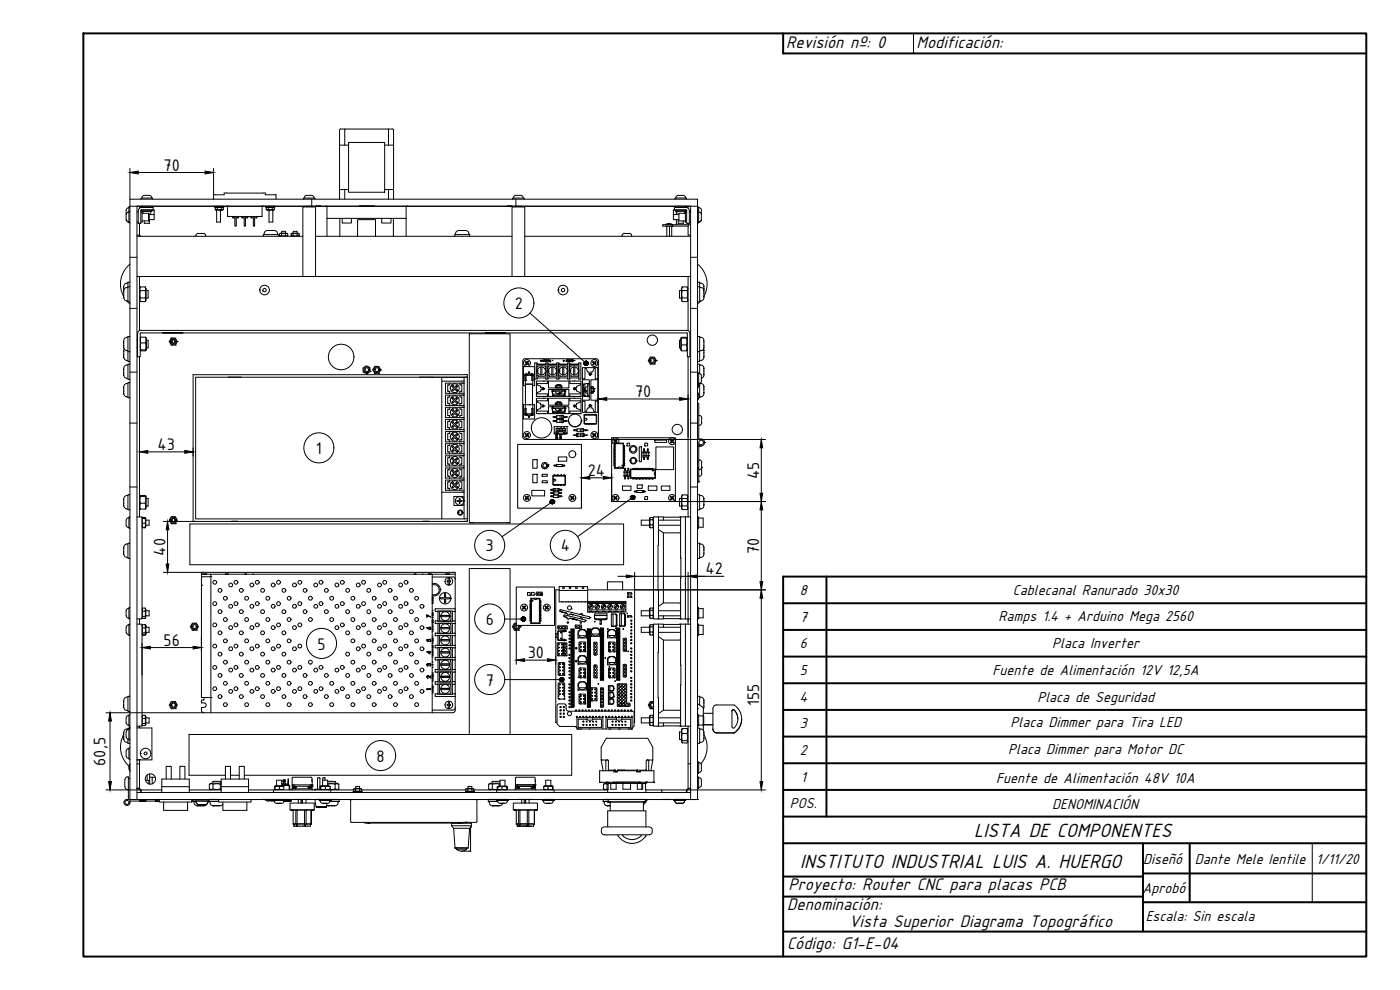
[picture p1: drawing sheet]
<svg xmlns="http://www.w3.org/2000/svg" width="420mm" height="297mm" viewBox="0 0 420 297" stroke-linecap="round" stroke-linejoin="round" font-family="sans-serif">
<defs><g id="words">
<g font-size="6.4">
<text x="292.4" y="251">LISTA DE COMPONENTES</text>
<text x="240.2" y="260.3">INSTITUTO INDUSTRIAL LUIS A. HUERGO</text>
</g>
<g font-size="5.6">
<text x="236" y="14.3">Revisión nº: 0</text>
<text x="275.1" y="14.3">Modificación:</text>
<text x="236.7" y="267.1">Proyecto: Router CNC para placas PCB</text>
<text x="236.3" y="273.1">Denominación:</text>
<text x="254.8" y="278">Vista Superior Diagrama Topográfico</text>
<text x="236.2" y="284.8">Código: G1-E-04</text>
</g>
<g font-size="5.4">
<text x="49.1" y="51.2">70</text>
<text x="154.5" y="92.7">2</text>
<text x="190.6" y="119.1">70</text>
<text x="47.3" y="134.9">43</text>
<text x="94.7" y="136.2">1</text>
<text x="176.4" y="142.7">24</text>
<text x="227.9" y="143.8" transform="rotate(-90 227.9 143.8)">45</text>
<text x="49.7" y="166.7" transform="rotate(-90 49.7 166.7)">40</text>
<text x="145.8" y="165.4">3</text>
<text x="168.3" y="165.4">4</text>
<text x="227.9" y="166.2" transform="rotate(-90 227.9 166.2)">70</text>
<text x="211.7" y="172.3">42</text>
<text x="145.8" y="187.5">6</text>
<text x="49.1" y="193.7">56</text>
<text x="95.3" y="194.9">5</text>
<text x="158.4" y="197.5">30</text>
<text x="145.8" y="205.7">7</text>
<text x="227.9" y="211.7" transform="rotate(-90 227.9 211.7)">155</text>
<text x="31.7" y="229.7" transform="rotate(-90 31.7 229.7)">60,5</text>
<text x="113" y="228.5">8</text>
</g>
<g font-size="4.8">
<text x="240.1" y="178.5">8</text>
<text x="304" y="178.6">Cablecanal Ranurado 30x30</text>
<text x="240.1" y="186.5">7</text>
<text x="299.6" y="186.5">Ramps 1.4 + Arduino Mega 2560</text>
<text x="240.1" y="194.5">6</text>
<text x="315.8" y="194.4">Placa Inverter</text>
<text x="240.1" y="202.6">5</text>
<text x="297.9" y="202.6">Fuente de Alimentación 12V 12,5A</text>
<text x="239.9" y="210.6">4</text>
<text x="311.3" y="210.6">Placa de Seguridad</text>
<text x="240.1" y="218.6">3</text>
<text x="303.2" y="218.3">Placa Dimmer para Tira LED</text>
<text x="240.1" y="226.6">2</text>
<text x="302.6" y="226.3">Placa Dimmer para Motor DC</text>
<text x="240.4" y="234.6">1</text>
<text x="299" y="234.9">Fuente de Alimentación 48V 10A</text>
<text x="237.1" y="242.6">POS.</text>
<text x="315.8" y="242.6">DENOMINACIÓN</text>
<text x="343.1" y="259.3">Diseñó</text>
<text x="358.6" y="259.3">Dante Mele Ientile</text>
<text x="395" y="259.2">1/11/20</text>
<text x="342.9" y="267.9">Aprobó</text>
<text x="343.8" y="276.4">Escala: Sin escala</text>
</g>
</g></defs>
<!-- layer: Visible (ISO) -->
<g fill="none" stroke="#000" stroke-width=".3">
<path d="M103.6 38.7l-.1 4.8M116.4 38.7l.2 4.8M118.1 39.1v20.7M118.2 39.1l-.5-.4h-15.4l-.3 .2-.1 20.9M42.3 59.5v.3M42.4 59.4h3.4M42.6 59.5a1.24 1.24 0 0 1 1.7-.9 .96 .96 0 0 1 1.2 .9M45.8 59.5v.3M67.3 57.9v.5h-3.2v1.4M68.1 57.9h-.8M79.6 57.9v.5h3.2v1.4M79.7 57.9h-11.6"/>
<path d="M91.1 59.5v.3M91.1 59.4h3.4M91.3 59.5a1.24 1.24 0 0 1 1.7-.9 .96 .96 0 0 1 1.2 .9M93.6 59.8v2.3M94.5 59.5v.3M101.9 43.5h2.7M101.9 56.9h2.7M103.5 56.9v2.9M104.6 42.7h10.8v15h-10.8zM115.4 43.5h2.7M115.4 56.9h2.7M116.6 56.9v2.9"/>
<path d="M153.8 59.5v.3M153.9 59.4h3.4M154.1 59.5a1.24 1.24 0 0 1 1.7-.9 .96 .96 0 0 1 1.2 .9M154.8 59.8v2.3M157.3 59.5v.3M202.6 59.5v.3M202.6 59.4h3.4M202.8 59.5a1.24 1.24 0 0 1 1.8-.9 .96 .96 0 0 1 1.1 .9M206 59.5v.3M37.8 63.1v2.8M37.9 65.9l.2 .5 .6 .2M38.6 66.6h.1"/>
<path d="M38.6 63.7h.1M38.6 63.7l-.5 .2-.2 .5M38.7 62.3l-.6 .2-.2 .5M38.7 63.4h.3M39 62.1h-.3v4.8h.3M39 77.2h2.1M39 61.9h170.3M39 79.3a7.6 7.6 0 0 0-1.9 9.7M41.1 70.6h.8l.2 .3M41.1 70.9h49.8M41.1 66.7h.4M41.1 63.6h.4"/>
<path d="M41.5 63.2v3.8h.7v-3.8M41.5 67h.7M41.9 62.5v-.6h-.8v178M41.9 67v3.6M41.9 61.9h.2M42.1 70.9h.1M42.2 63.6h.4v3.1h-.4M42.3 63.2l.2-.2h3.8v2.9h-1.5M42.5 61.9h3.1M42.5 63.4v-.4h1.6h1.5v.4M42.5 61.9v.4M42.6 66.3h2"/>
<path d="M42.6 64h2M42.9 63.4h2.4M42.9 63.4v.6M42.9 63.4h-.4h3.1h-.4M43.3 67h1.6M43.3 66.3v.7M44.6 64l.2 .2v1.9l-.2 .2M44.6 64v2.3M44.8 64.4h1.5M44.8 65.9v1.1M45.2 63.4v1M45.6 61.9v.4"/>
<path d="M46 63v-.7h-3.5a.95 .95 0 0 0-1 .9M58.8 70.7v.2M59.5 70h1.5M59.5 70l-.5 .2-.2 .5M61 70l.5 .2 .2 .5M61.7 70.7v.2M64.5 61.9h2.6M64.5 61.9v.3M64.6 62.3h2.4M64.6 62.9h.1M64.6 62.9h2.4M64.6 62.3l.3-.1h-.4h2.6h-.4l.3 .1"/>
<path d="M64.6 62.9l.3 .2M64.6 62.3v.6M64.9 62.2h1.8M65 63.1l.1 3.5h1.1v-3.5M65.2 62.3v.6M65.7 63h1l-1.6 .1M66.4 62.3v.6M67 62.9l-.3 .2M67 62.3v.6M67.1 61.9v.3M68.1 61.9h.1M68.7 61.8l-.6 .1h.2v3.1h1.5v.3"/>
<path d="M69 65h8.9M69.1 64.9h-.8M70 65.3h1.4M70 65.3h-.2h.2M70 64.9h-.2M70.5 65.3v2.5h.4v-2.5M71.4 64.9h.2v.4M71.4 65.3h.2M71.6 65.3h-.2M72.6 65v.3M72.8 65.3h-.2h1.7M72.8 64.9h-.2"/>
<path d="M73.3 65.3v2.5h.4v-2.5M74.1 64.9h.2v.4M74.1 65.3h.2M75.4 65.3h1.7M75.5 64.9h-.1l-.1 .4M75.5 65.3h-.1M76 65.3v2.5h.4v-2.5M76.9 64.9h.2M76.9 65.3h.2M77.1 65v.3M77.9 64.9h.8M78.3 61.8l.6 .1h-.2"/>
<path d="M78.7 61.9v3.1h-1.6M78.8 61.9h.1M79 70.4h4.6M79 70.4v.5M79.3 70.4a1.05 1.05 0 0 1 1.1-1.2h1.9a1.05 1.05 0 0 1 1 1.2M79.8 61.9v.3M79.8 61.9h2.7M79.9 62.9h1.8M79.9 62.3h2.4M79.9 62.9l.3 .2M80.2 62.2l-.3 .1v.6M80.3 62.2h-.5h2.7h-.5l.3 .1"/>
<path d="M80.3 62.2h1.7M80.5 62.3v.6M80.7 63.1v3.5h1.2v-3.5M81.2 63h-.9l1.6 .1M81.7 62.9h.6M81.7 62.3v.6M82.3 62.3v.6M82.3 62.9l-.3 .2M82.5 61.9v.3M83.6 70.4v.5M83.9 70.1l2.1-.1 .4 .2h-.7M83.9 70.7l.3 .2"/>
<path d="M84.5 70.2v.5M84.5 70v-.6h1.2v.6M85.7 70.2l-1.5-.2-.3 .2v.5h2.5l-.4 .2M85.7 70.2v.5M86.4 70.2v.5M87.4 70.2h2.4M87.4 70.7h2.4M87.4 70.2l.3-.2h1.8l.3 .2M87.4 70.7l.3 .2M87.4 70.2v.5M88 70.2v.5M88 70v-.6h1.2v.6"/>
<path d="M89.2 70.2v.5M89.8 70.2v.5l-.3 .2M92 61.9h1.6M92 61.9v.2M94.7 61.9h1.6zM94.7 70.9h59M97.6 61.9h24.9M98.1 61.9v9M98.1 65.5h23.8M102 65.5v5.4M102.7 65.5v1.4h2.8v-1.4M107.3 70.9v-5h5.4v5"/>
<path d="M107.7 61.9h4.7zM114.6 65.5v1.4h2.7v-1.4M118.1 65.5v5.4M121.9 61.9v9M136.5 70.4v.5M136.7 70.4a1.08 1.08 0 0 1 1.1-1.2h2a1.05 1.05 0 0 1 .9 1.2M137.5 70.4h.1M137.6 70.4h-1.1M137.6 70.4h3.4M141 70.4v.5M152.1 61.9h1.6zM154.8 61.9h1.6"/>
<path d="M156.3 61.9v.2M157.5 70.9h49.8M186.6 70.7v.2M187.4 70h1.4M187.4 70l-.5 .2-.2 .5M188.9 70l.5 .2 .2 .5M189.6 70.7v.2M199.7 67.4h.1M199.9 67.8h.2v3.1M200 67.4h-1.1v.4h2M200.1 67.4h1.4M200.9 70.9v-3.1h.7v3.1"/>
<path d="M201.4 67.4h5.9M201.6 67.8h.4zM201.8 67.4h.1M201.8 67.4l-.8-.3-1.3 .3M202.1 64.4h1.7M202.8 61.9h3.1M202.8 63.4v-.4h3.1h-3.8v2.9h1.7M202.8 61.9v.4M202.8 63.4h3.1zM203 63.4v1M203 65.9v1.5M203.2 63.4v1"/>
<path d="M203.5 67h1.6M203.5 65.9v1.1M203.5 67h.1M205.1 66.3v.7M205.1 67h.1M205.4 63.4v.6M205.7 64h-1.9v2.3h1.9M205.8 61.9v.4M205.8 63v.4M205.8 63.3h.3M205.9 62.3h-3.5v.7M205.9 62.3a.95 .95 0 0 1 1 .9"/>
<path d="M205.9 63l.2 .2M206.1 63.2v3.8h.8v-3.8M206.1 63.6h-.4v3.1h.4M206.5 61.9h-.2M206.5 67.8v2.8h.8M206.5 61.9v.6M206.6 67.4v.4h-5.6M206.9 66.7h.4M206.9 63.6h.4M206.9 63.3h.4M207.3 61.9v178h2M207.3 77.2h2"/>
<path d="M209.3 62.1h.4v4.8h-.4M209.3 63.4h.4M209.4 79.3a7.6 7.6 0 0 1 1.8 9.7M209.7 63.7h.1M209.7 66.6h.1M209.7 62.3h.1M209.8 63.7l.5 .2 .2 .5M209.8 62.3l.5 .2 .2 .5M210.5 63.1v2.8M210.5 65.9l-.2 .5-.5 .2M37.1 88.5v.3M37.1 86.1v.3"/>
<path d="M37.1 87.2h.1M37.1 87.5v.2M37.2 89.3a.95 .95 0 0 0 .9 1M38.1 90.3l.9 .9M38.1 90.3h.3M38.4 84.9h-.3a1.03 1.03 0 0 0-1 1v3.4M38.4 86.3a.95 .95 0 0 0-1.2 .9M38.4 86h.6M39 92.5h2.1M39 84.7h-.6v5.9h.6M41.1 83h.8v16.2M41.9 90l.3 .5"/>
<path d="M42.2 86.1l-.2 .5 .2 3.9M42.2 87.2h1.4M42.2 89.4h1.4M42.2 90.5h1.4M42.2 86.1l-.3 .5M42.2 86.1h1.4M43.6 86.1l.1 .5-.1 3.9M43.6 86.1l.3 .5v3.4l-.3 .5M43.9 87.2h.5v2.2h-.5M48.8 99.9h6.1zM77.9 87h.1M79 86.7l.5-.2 .4 .3-.1 .6-.5 .2-.4-.3z"/>
<path d="M90.9 83v-20.9h3.8v20.9M145.6 99.9h6.2zM153.7 83v-20.9h3.8v20.9M167.5 87h.1M168.5 86.7l.5-.2 .5 .3-.1 .6-.5 .2-.5-.3zM204.5 87.2h-.6v2.2h.6M204.8 86.1l-.2 .5 .2 3.9M204.8 86.1h1.4l.3 .5M204.8 86.1l-.3 .5v3.4l.3 .5M204.8 87.2h1.4M204.8 89.4h1.4M204.8 90.5h1.4"/>
<path d="M206.2 86.1l.2 .5-.2 3.9M206.5 82.9h-164.6M206.5 90l-.3 .5M207.3 92.5h2M207.3 83h-.8v16.2M209.3 84.7h.7v5.9h-.7M209.3 86h.7M210 86.3a.97 .97 0 0 1 1.2 .9M210 84.9a1.03 1.03 0 0 1 1.2 1M210 90.3h.3M211.2 85.9v3.4a.95 .95 0 0 1-.9 1l-.9 .9M211.2 87.2v.1"/>
<path d="M211.2 87.8v.3M211.2 85.9v.1M37.1 106.3v.4M37.1 117.2v.4M37.1 111.7v.3M37.1 102.6v1.2M37.1 103.8v.5M37.1 103.6v.2M37.1 105.4v.2M37.1 110.7v.3M37.1 116.3v.2M37.2 107.2a.95 .95 0 0 0 .9 .9"/>
<path d="M37.2 118.1a.95 .95 0 0 0 .9 1M37.2 104.4a1 1 0 0 0 1.2 .8M37.3 104.7l-.2 2.5M38.1 108.2h.3M38.1 115.1h.3M38.1 119.1h.3M38.1 109.5h.3M38.1 113.6h.3M38.1 115a1.03 1.03 0 0 0-1 1v2.2v-.1M38.1 109.5a1.03 1.03 0 0 0-1 1v2a1.02 1.02 0 0 0 1 1M38.4 101.2a1.16 1.16 0 0 0-1.3 1.4M38.4 105.5h.6"/>
<path d="M39 101h-.6v7.5h.6M39 114.8h-.6v4.6h.6M39 109.2h-.6v4.6h.6M39 111.7h2.1M41.1 102.1h.2M41.1 104.4h.2M41.3 100.1v6.9h.8v-6.9l.1-.2h163.9l.2 .2v6.9h.8v-6.9M41.3 100a.88 .88 0 0 1 .9-.9h163.9a.95 .95 0 0 1 1 .9M41.9 107v48.1M42.1 105.1h.1M42.2 101.2l-.1 .1M42.2 101.2l-.1 .9 .1 2.9-.1 .1h1.7l-.2-.1 .2-1-.2-2.8 .3 .3-.1 3.6"/>
<path d="M42.2 105h1.4M42.2 101.2h1.4M42.2 102.9h1.4M43.9 102.1h.5v2.3h-.5M50.8 102.5h.1M51.4 101.4h1.2l.6 1.1-.6 1h-1.2l-.6-1zM51.4 103.5h.1M51.4 102.5h.1M52.6 102.5h.1M52.6 103.5h.1M53.2 102.5h.1M68.5 113.2h3.8"/>
<path d="M68.5 113.2h.1M72.3 113.2h.1M108.9 110.4l1-.6 1.1 .5 .1 1.2-1 .7-1.1-.6zM109 111.6h.1M109.4 110.9h.1M110.1 112.2h.1M110.6 110.9h.1M111.1 111.5h.1M111.8 110.9h.1M112.5 109.9h1.2l.6 1.1-.6 1h-1.2l-.7-1.1zM112.5 112h.1M112.5 110.9h.1"/>
<path d="M113.7 112h.1M113.7 110.9h.1M114.3 111h.1M125.9 113.2h.1M125.9 113.2h3.9M129.7 113.2h.1M129.7 113.2h10.6M132.6 113.2v42.4M134.4 115.5v1.9h.6v.6M134.6 115.5h-.2M134.6 117.4h-.2M135 118.6v.6h-.6v1.9h.6v.6"/>
<path d="M135 115v.5h-.4M135.5 119.4l.7 .7-.5 .5 .2 .3M135.8 115.5l-.3 .3 .7 .7-.5 .5 .2 .3 .6-.6 .7 .8M135.8 119.1l-.3 .3M135.8 119.2l.3 .3M135.8 119.2l.7 .6 .5-.5 .3 .3M135.8 116.8l-.1 .2M136.1 115.8l-.3-.3 .7 .7 .5-.5 .3 .2M136.9 115.8l.1-.1 .3 .2-.6 .6 .8 .7M136.9 119.5l.1-.2 .3 .3-.6 .5 .8 .7M137.2 116.9l.3 .3M137.5 117.2l-.3 .2"/>
<path d="M138 115v.5h.4M138 118.6v.6h.4M138.4 119.1l.2 .1v1.9h-.6v.6M138.4 117.4h.2M138.4 115.5h.2M138.5 118h.8M138.5 118.5h.8M138.5 114.9h.8M138.6 115.5v1.9h-.6v.6M139.3 118.6h-5.6v3.1l5.6-.1M139.3 113.2v42.5M139.3 115h-5.6v3h4.8"/>
<path d="M139.3 114.3l-6.7 .1M139.5 113.2h-80.8v42.5h80.8M139.5 113.1l.8 .1M140.3 112.4v44h-82.3M140.3 112.4h-82.3v44M140.8 100.1h12.3v56.7h-12.3zM157.6 112.3v1.9h.2M157.6 112.3h.1M157.6 112.7h.1M157.6 108.7l.4 .3-.4 .3 .3 .2 .3-.4 .3 .4M157.6 112.6v.1M157.6 107.6h21.2"/>
<path d="M157.6 114.2v1.1M157.7 107.6a.78 .78 0 0 0-.8 .8v22.7a.78 .78 0 0 0 .8 .8h21.1M157.7 115.3h2.2M157.7 112.3l-.1 1.8 .2 .1M157.7 114.1l.1 .1M157.7 112.3h.3M157.8 114.2h.1M157.8 108.5l-.2 .2M157.8 112.3h-.1M157.8 108.4l.2 .3M157.9 112.7h.1M157.9 112.6l-.1 .1"/>
<path d="M157.9 112.3h.1M157.9 112.6v.1M157.9 112.7v1.5M157.9 114.2h.1M157.9 110h-.8v5.7h.6M158 112.3h.1M158 112.3h-.1M158.1 112.3h-.2M158.2 112.3v.3M158.3 110h2.1v5.7h-.6M158.4 108.4l.2 .2M158.4 108.4l-.3 .4-.2-.1"/>
<path d="M158.4 109.1l.3 .1-.2 .3M158.6 111.7l.3-.1 .1 .7h.4M158.7 108.6l-.5 .4 .2 .1M158.9 111.7h-.3v.6h-.6M159.3 112.3v.3M159.4 112.6h-1.5M159.4 112.6h.3M159.4 112.3h.1M159.5 112.3h.2M159.5 112.3h.1M159.6 112.3h-.1M159.6 112.3h.1"/>
<path d="M159.6 112.7v1.5M159.6 114.2h.1M159.7 112.7h.1M159.8 112.3v1.9M159.8 114.2h-.1M159.8 114.1v.1M159.9 114.2v1.1M159.9 112.6v.1M159.9 112.3l.1 1.9h-.2M159.9 112.7h.1M160.5 109v4.7M160.5 113.6h.7"/>
<path d="M160.6 108.9h.5M160.6 108.9l-.1 .1M161 119.5h13.4v4.6h-13.4zM161 114.3h13.4v4.6h-13.4zM161.1 109.4h2.8M161.1 108.9l.1 .1M161.2 109.8h2.6v3h-2.6zM161.2 113.7v-.3h2.6v.3M161.2 109v.2h2.6v-.2M161.2 109.2v4.2M161.2 111.3h.1M161.5 118.9h.1"/>
<path d="M162.3 108l.3 .1-.2 .3-.2-.1zM162.3 110.1v2.4M162.6 110.1v2.4M162.7 116.7h.1M162.9 107.9l.2 .5h-.3zM163 116.9a.28 .28 0 0 0 .2-.4 .28 .28 0 0 0-.4 0 .28 .28 0 0 0 .2 .4h-.7v.5l-1.1 .4v.4h3.1v.7M163.1 118.9h.1M163.1 114.3h.1M163.1 119.5h.1M163.2 108.2h.2zM163.3 116.7h.1M163.4 108l-.3 .1 .3 .3"/>
<path d="M163.4 108h-.2l.4 .1M163.4 108.4h.1M163.4 108h.1M163.5 118.9h.1M163.6 108.1l-.2 .3M163.6 108.1h.1M163.7 111.3h.1M163.7 107.9l.2 .3 .2-.3 .2 .5-.3-.3v.3l-.2-.3-.2 .3zM163.8 113.6h.7M163.8 109.2v4.2M163.9 108.9h.5M163.9 108.9l-.1 .1"/>
<path d="M164.3 108.1h.1M164.3 114.3v.8h-3.1v.4l1.1 .4v.5h.7M164.3 119.5v.8h-3.1v.3l1.1 .5v.4h.7M164.4 108.1h.1M164.4 109.4h2.8M164.4 108.9l.1 .1M164.5 113.7v-.3h2.5v.3M164.5 109v.2h2.5v-.2M164.5 109.2v4.2M164.5 109.8h2.6v3h-2.6zM164.5 108.4h.1M164.5 108h.1"/>
<path d="M164.5 111.3h.1M164.6 118.9v-2h6.1v2M164.6 114.3v2.1h6.1v-2.1M164.6 119.5v2.1h6.1v-2.1M164.6 108.1h.1M164.7 108.3h.1M164.7 108.1h.1M164.8 108.4h.1M164.9 108.4h.1M164.9 108.3l.2 .1zM165 108.5h.1M165 108.3h.1"/>
<path d="M165.1 107.9v.6l-.3-.1zM165.6 110.1v2.4M165.7 117.3h.1M165.7 108.1l.2 .1zM165.7 116.9h.5v.4h-.5v-.4v.4h3.9v-.4M165.8 118.2l.1 .4M165.9 118.6h3.6M165.9 110.1v2.4M166.7 115.8h1.9M166.7 116.2l.2 .2M167 111.3h.1M167 109.2v4.2"/>
<path d="M167.1 113.6l.5 .1M167.1 115.8v.4M167.2 108.9h.4M167.2 108.9l-.1 .1M167.2 116.4h.1M167.2 115.5h.1M167.2 115.6h.1M167.6 109.4h2.8M167.7 108.9l.1 .1M167.7 118.1l-.1 .1M167.7 118.1h.1M167.7 118.1l.3 .1"/>
<path d="M167.7 109.8h2.6v3h-2.6zM167.7 118.1l.1 .1M167.8 113.6l-.1 .1M167.8 113.7v-.3h2.5v.3M167.8 109v.2h2.5v-.2M167.8 109.2v4.2M167.8 117.8l-.1 .3M167.9 111.3h.1M167.9 117.8h.2M167.9 117.8h.1M167.9 118.2h.1M168 118.1h.1"/>
<path d="M168 118.1v.1M168.1 115.6v-.2h-.8l-.1 .2M168.1 115.6h.1M168.1 115.8h.5M168.1 115.8l-1.2-.1-.2 .1v.4h1.9M168.1 115.8v.4M168.1 115.6l.1 .1M168.1 117.8l-.1 .3M168.1 117.8h-.3h.2M168.2 118.1l-.2 .1M168.2 118.1h.1M168.2 116.4h.1"/>
<path d="M168.6 115.8v.4M168.6 116.2l-.2 .2M168.8 117.3l-.6 .8M168.9 117.3h-2.4l.9 .9M168.9 110.1v2.4M169 108.1l.2-.1 .2 .3-.3 .1zM169.2 116.9h.4v.4h-.4zM169.2 110.1v2.4M169.5 118.6h.1M169.5 118.2h-3.7l-.1-.9 .2 1.3h.3h-.3M169.5 118.2v.4M169.6 117.3h.1"/>
<path d="M169.6 117.3l-.1 1.3h-.4h.4M169.6 117.3l-.1 .9M170 107.9l.1 .5h-.3zM170.1 108.1h.1M170.3 108.1h.1M170.3 111.3h.1M170.3 109.2v4.2M170.3 113.6l.6 .1M170.4 108.4h.1M170.4 108h.1M170.4 108.9h.5M170.5 108.9l-.2 .1"/>
<path d="M170.5 108.1h.1M170.5 108.3v-.3h-.3l.2 .4M170.5 108.3h.1M170.5 108.3l-.1 .1M170.6 108.1h.1M170.7 107.9l.1 .6zM170.9 108.1h.1M170.9 109.4h2.8M171 108.9l.1 .1M171 108.1l.2 .1zM171 108.1h.1M171 109v.2h2.6v-.2"/>
<path d="M171 113.7v-.3h2.6v.3M171 109.2v4.2M171 109.8h2.7v3h-2.7zM171 119.5v.8h3.2v.3l-1.1 .5v.4h-.7M171 114.3v.8h3.2v.4l-1.1 .4v.5h-.7M171.1 113.6l-.1 .1M171.1 108.4h.1M171.1 108h.1M171.1 111.3h.1M171.2 108.1h.1M171.3 108.3h.1M171.3 108.3l-.2 .1"/>
<path d="M171.4 108.1l-.4-.1 .1 .4M171.4 108.1l-.1 .2M171.4 108.1h.1M171.4 107.9l.2 .4 .1-.4 .2 .4 .2-.4-.1 .6-.3-.4-.2 .4zM171.8 118.9h.1M172.1 116.7h.1M172.2 110.1v2.4M172.3 118.9h.1M172.3 114.3h.1M172.3 119.5h.1M172.4 116.9h.7v.5l1.1 .4v.4h-3.2v.7M172.4 108.1l.2 .1z"/>
<path d="M172.5 110.1v2.4M172.6 116.7h.1M173.6 111.3h.1M173.6 109.2v4.2M173.7 113.6l.5 .1M173.7 108.9h.5M173.8 108.9l-.1 .1M173.8 118.9h.1M174.3 108.9l.1 .1M174.3 109v4.7M174.4 113.6l-.1 .1M174.8 110.3h4.6v13.4h-4.6z"/>
<path d="M174.8 113.9h2.1v6.2h-2.1M175.1 118.8l1.8 .2M175.5 118.9l-.4-.1 1.3 .2M175.5 115.2h-.4v3.6l1.3 .2M175.5 118.9l.9 .1M175.5 116.8l.1 .2M175.5 117.3l.1 .2M175.6 117h.1M175.6 117.5h.1M175.6 117.3l.4 .1v-.3v.2M175.6 117l.4 .1M175.6 116.5l-.1 .2"/>
<path d="M175.6 117.5l.8 .7M175.6 117.3h.1M175.6 117v.3M175.9 117.2v.3M175.9 117.2h.1M176.4 115l-.9 .2v3.7M176.4 118.6h.5M176.4 119h.5M176.4 115.5h.5M176.4 115.9l-.8 .6M176.8 112.3v-.7h-.4l-.5-1.1h-.3v3.2h-.8M176.9 115h-.5v4h.5"/>
<path d="M177.3 116.6h.1M177.3 117.7l.2 .2M177.4 112.3v-.7h.4l.5-1.1h.3v3.2h.8M177.4 112.3h.1M177.5 116v1.9M177.5 116l-.2 .3M177.5 116h.4M177.5 118h.4M177.5 117.5h.4M177.5 116.5h.4M177.8 108.7l.3 .1M177.9 117.5v.4"/>
<path d="M177.9 116v1.5M177.9 116l.2 .3-.2 1.6M178 108.4l.2 .3M178 108.5l-.2 .2M178.1 108.8l.1 .2-.3 .3M178.1 116.6h.1M178.2 117.5h.1M178.2 117.5l-.1 .1M178.3 116.6v.8l-.1 .1M178.3 116.6h.1M178.3 116.5l-.2 .1M178.5 108.7h-.3"/>
<path d="M178.6 108.8l-.1 .2 .4 .2-.2 .3-.3-.4-.3 .4-.3-.2M178.6 108.4l.3 .2M178.7 108.4l-.2 .3M178.8 107.6a.78 .78 0 0 1 .8 .8M178.9 108.6l-.3 .2M179.4 113.9h-2.1v6.2h2.1M179.6 108.4v22.7M194.6 108.2h.1M195.2 107.1h1.2l.6 1.1-.6 1h-1.2l-.6-1zM195.2 109.2h.1M195.2 108.2h.1M196.3 108.2h.1"/>
<path d="M196.4 109.2h.1M197 108.2h.1M204.3 102.1h-.4v2.3h.4M204.4 101.3l-.1 3.6 .3 .4-.2-.9 .2-.9-.2-1 .2-1-.2-.2 .2-.1 1.6 .1-.2 .2 .2 1-.2 2.8 .3-.4M204.6 105.3h1.4M204.6 101.5h1.4M204.6 103.5h1.4M206.2 101.3l.1 .2M206.5 107v48.1M207.3 111.7h2M209.3 101h.7v7.5h-.7M209.3 109.2h.7v2.9"/>
<path d="M209.3 111.8h.4v3.5h-.4M209.3 105.5h.7M209.3 120h.1M209.3 117.9h.1M209.4 117.9v2.1M209.4 117.9l.3 .8-.3 1.3M209.7 112.1h.1M209.7 115.7h.1M209.7 115.2v.5M209.8 115.7l-.4 .7M209.8 115l-.1 .3M209.8 112.1l.5 .2 .2 .5"/>
<path d="M210 115v4.4h-.3M210 101.2h.3a.95 .95 0 0 1 .9 .9M210 108.2h.3M210 115.1h.3M210 119.1h.3M210 109.5h.3M210.3 115a.95 .95 0 0 1 .9 1M210.3 109.5a.95 .95 0 0 1 .9 1M210.5 112.8v1.5M210.5 114.3l-.2 .5-.5 .2M211.1 104.7l.1 .4M211.2 104.3a1.01 1.01 0 0 1-1.2 .9"/>
<path d="M211.2 116v.1M211.2 116.6v.3M211.2 118.1a.95 .95 0 0 1-.9 1M211.2 105.1v.1M211.2 105.7v.3M211.2 105.1v2.1a.95 .95 0 0 1-.9 .9M211.2 110.5v.1M211.2 111.1v.3M211.2 112.6l-.2 .6-.5 .3M211.2 103.6v.7M211.2 102.6v1.2M211.2 102.1v.5"/>
<path d="M211.2 110.5v2.1M211.2 116v2.1M39 126.9h2.1M134.4 137.4v1.9h.6v.5M134.4 130.1v1.9h.6v.6M134.4 122.8v1.9h.6v.6M134.6 121h-.2M134.6 122.8h-.2M134.6 124.7h-.2M134.6 128.3h-.2M134.6 130l-.2 .1M134.6 131.9l-.2 .1"/>
<path d="M134.6 135.6h-.2M134.6 137.3h-.2M134.6 139.2h-.2M135 133.1v.6h-.6v1.9h.6v.6M135 125.8v.6h-.6v1.9h.6v.6M135 122.2v.6h-.4M135 129.5v.6h-.4M135 136.8v.6h-.4M135.5 126.7l.7 .7-.5 .5 .2 .3M135.5 130.3l.7 .7-.5 .6M135.5 134l.7 .6-.5 .6M135.5 137.6l.7 .7-.5 .5"/>
<path d="M135.7 124.3l.2 .2 .6-.5 .7 .7 .3-.2M135.7 135.2l.2 .2 .2-.1M135.7 131.6l.2 .3M135.7 138.8l.2 .3M135.8 122.8l-.3 .2 .7 .8-.5 .5M135.8 126.4l-.3 .2M135.8 130l-.3 .3M135.8 133.6l-.3 .3M135.8 137.3l-.3 .3M135.8 130l.3 .4M135.8 130l.7 .8 .5-.6 .3 .3M135.8 137.3l.3 .4"/>
<path d="M135.8 137.3l.7 .7 .5-.5 .3 .2M135.8 120.5l-.1 .1M135.8 124.1l-.1 .1M135.8 127.7l-.1 .2M135.8 131.4l-.1 .1M135.8 135l-.1 .2M135.8 138.7l-.1 .1M136.1 120.7l-.2 .2M136.1 128l-.2 .2M136.1 131.6l-.2 .2M136.1 138.9l-.2 .2M136.1 120.8l.4-.4 .7 .7 .3-.3"/>
<path d="M136.1 123.1l-.3-.3 .7 .7 .5-.6 .3 .3M136.1 128l.4-.3 .7 .6M136.1 126.7l-.3-.3 .7 .7 .5-.5 .3 .3M136.1 131.7l.4-.4 .7 .7 .3-.3M136.1 135.3l.4-.4 .7 .7M136.1 134l-.3-.3 .7 .7 .5-.6 .3 .3M136.1 139l.4-.4 .7 .6 .3-.2M136.9 123.1l.1-.2 .3 .3-.6 .6 .8 .6M136.9 126.7l.1-.1 .3 .3-.6 .5 .8 .7M136.9 130.4l.1-.2 .3 .3-.6 .5 .8 .7-.3-.3M136.9 134l.1-.2 .3 .3-.6 .5 .8 .8M136.9 137.7l.1-.2 .3 .2-.6 .6 .8 .7-.3-.3"/>
<path d="M137.2 120.5l.3 .3M137.2 124.1l.3 .3M137.2 127.8l.3 .3M137.2 135l.3 .4M137.5 128.1l-.3 .2M137.5 135.3l-.3 .3M138 122.2v.6h.4M138 125.8v.6h.4M138 129.5v.6h.4M138 133.1v.6h.4M138 136.8v.6h.4M138.4 133.7h.2v1.9h-.6v.6"/>
<path d="M138.4 126.4h.2v1.9h-.6v.6M138.4 121h.2M138.4 124.7h.2M138.4 122.8h.2M138.4 128.3h.2M138.4 131.9l.2 .1M138.4 130l.2 .1M138.4 135.6h.2M138.4 139.2h.2M138.4 137.3h.2M138.5 136.1l.8 .1M138.5 132.5l.8 .1"/>
<path d="M138.5 125.3h.8M138.5 122.2h.8M138.5 125.8h.8M138.5 129.4l.8 .1M138.5 133.1h.8M138.5 136.7h.8M138.6 137.4v1.9h-.6v.5M138.6 130.1v1.9h-.6v.6M138.6 122.8v1.9h-.6v.6M139.3 136.8h-5.6v3h5.6M139.3 125.8h-5.6v3.1h5.6M139.3 122.2h-5.6v3.1h4.8"/>
<path d="M139.3 129.5h-5.6v3.1h4.8M139.3 133.1h-5.6v3.1h4.8M155.4 133.3h19.1v19.2h-19.1zM157.6 130.2l.2-.2 .2 .3M157.6 124.5h.1M157.6 124.1h.1M157.6 130.2l.4 .3-.3 .4M157.7 121.4h-.6v4.3h3.3v-4.3h-.6M157.7 121.5v-6.2h1.1h1.1l-.1 6.2M157.7 124.5h.3M157.7 122.6h.2M157.8 122.6h.1"/>
<path d="M157.8 122.6l-.2 .2v1.6l.2 .1M157.8 122.6h-.2l-.1 1.9M157.8 124.1h.1M157.9 124.1h.1M157.9 124.5h.1M157.9 124.1v.1M157.9 124.2h1.5M157.9 122.6h.1M157.9 122.6v1.5M157.9 124.5h.2M158 124.5h.1M158 130.8l.2-.1 .3 .3"/>
<path d="M158 124.5h.6l.2 .8 .2-.8h.4M158 130.8l-.1 .3-.3-.2M158.1 124.5h-.1M158.2 124.2v.3M158.4 130l.2 .2M158.4 130l-.3 .4-.2-.1M158.4 130.7l.3 .1-.2 .2M158.6 125.1h.3M158.7 130.2l-.5 .3 .2 .2M158.8 121.4l1.1 .1v1.1M159.1 121.4l-1.5 .1v1.1M159.3 124.2v.3"/>
<path d="M159.4 124.5h.1M159.5 124.5h.2h-.2M159.5 124.5h.1M159.6 122.6v1.5M159.6 124.5h.1M159.6 122.6h.2M159.6 122.6h.1M159.7 124.5h-.3M159.7 124.1v.1M159.7 124.1h.1M159.7 124.2h-.3M159.8 122.6h.2l-.1 1.9"/>
<path d="M159.8 122.6l.1 1.8-.4 .1M159.8 122.6h.1M159.9 137.9h1.3v2.6h-1.3zM159.9 124.1h.1M161.5 124.1h.1M162.6 139.7a.95 .95 0 0 0 .8 .9 .95 .95 0 0 0 1.1-.8M162.7 121.8h.1M163 122.1a.28 .28 0 0 0 .2-.4 .28 .28 0 0 0-.4 0 .28 .28 0 0 0 .2 .4h-.7v.4l-1.1 .5v.3h3.1v.8M163.1 124.1h.1M163.3 121.8h.1M163.5 124.1h.1M164 139.8l.3 .1"/>
<path d="M164.3 139.5l-.3 .1M164.4 139.5h.1M164.4 139.8h.1M164.4 139.9h.1M164.4 139.6v.2M164.4 139.7a.96 .96 0 0 0-1.4-.7 .96 .96 0 0 0 0 1.6 .96 .96 0 0 0 1.4-.7M164.4 139.8v.1M164.5 139.5h.1M164.5 139.7h.1M164.6 124.1v-2.1h6.1v2.1M165.7 122.5h.1M165.7 122h.5v.5h-.5v-.5v.5h3.9v-.5"/>
<path d="M165.8 123.4l.1 .4h3.6M165.9 123.8h.1M165.9 123.7h.3l-.3 .1M166 126.3h.1M166 125.1h.1M166.1 126.5h1M166.1 125.3h1M166.3 139.7l.1 .1M166.3 130.2h.8M166.3 129.9h1.1M166.4 139.8h.2M166.6 139.6l-.3 .1 .3 .1"/>
<path d="M166.6 139.8h.4M166.7 121h1.9M166.7 121.4l.2 .2M166.8 130.8h.4l-.1 .3h-.3l.3-.1zM166.8 131.3l.2-.1 .2 .1M166.8 131.3v.3h.5l-.1-.3M166.9 130.3h.4l-.1 .4-.1-.4-.2 .2 .2 .2h-.2zM166.9 131.4h.1M166.9 128.6h.9v1h-.9zM166.9 131.3l.2 .2zM167 139.6l-.7 .1M167 139.4h.4"/>
<path d="M167 139.4h.1M167 140h.1M167 139.4v.6M167 140h1.7M167 131.3h.1M167 130.2h.1M167.1 131.4h.1M167.1 130.2h2.1M167.1 126.2l-1.1 .1M167.1 125l-1.1 .1M167.1 120.7l.6-.1h.4v.1M167.1 129.9v.3"/>
<path d="M167.1 120.8h.1M167.1 128.6h.1M167.1 128.6v-.2h.4v.2M167.1 121v.4M167.2 131.3h.1M167.2 129.1h.2v.2h-.2zM167.2 120.6h.1M167.3 129.9h.1M167.4 123.4h.1M167.4 129.9l-.3 .3M167.4 129.9l-.1 .3M167.4 140h.1"/>
<path d="M167.4 139.4h.9M167.4 139.4h.1M167.5 128.6h.1M167.6 137.1h2.5v1.3h-2.5zM167.6 130.2h.1M167.7 123.3l-.1 .1M167.7 123.3h.1M167.7 123.3l.1 .1M167.8 122.9l-.1 .4M167.8 123.4h.1M167.9 128.6h.8v1h-.8zM167.9 123.4h-.1"/>
<path d="M167.9 123h.2l-.1 .3M167.9 123h.1M167.9 123.3v.1M168 123.4h.1M168 131.5l.4-.2-.3 .2 .3 .2zM168 131l.1 .1 .3-.1v.2l-.1-.2-.2 .3zM168 130.4l.2-.2 .3 .2M168 130.4l.1 .2 .4-.2M168 130.4h.1M168 123.4h-.1M168 123.3h.1M168 123.3v.1"/>
<path d="M168.1 130.4h.1M168.1 128.6h.1M168.1 124.7v.8M168.1 125.9v.8M168.1 130.7l.1 .1zM168.1 130.4h.3zM168.1 120.7h.1M168.1 121h.5M168.1 121l-1.3-.1-.1 .5h1.9l-.2 .2M168.1 121v.4M168.1 128.6v-.2h.4v.2M168.1 120.7l.1 .1"/>
<path d="M168.1 122.9h-.3h.2M168.1 129.1h.3v.2h-.3zM168.2 130.3h.1M168.2 123.3l-.2 .1M168.2 123.3h.1M168.3 140h.1M168.3 139.4h.4v.6M168.3 139.4h.1M168.4 130.4h.1M168.5 130.4h.1M168.5 128.6h.1M168.6 125.9h-1.5v.8h1.5"/>
<path d="M168.6 124.7h-1.5v.8h1.5M168.6 125.8h.4v1h-.4zM168.6 124.6h.4v1h-.4zM168.6 121v.4M168.7 139.6l.7 .1M168.7 140h.1M168.8 128.6h.9v1h-.9zM168.8 122.5l-.6 .8M168.9 122.5h-2.4l.9 .9M169 130.2h.1M169 124.7v.8M169 125.9v.8"/>
<path d="M169 128.6h.1M169 126.5h1M169 126.2l1.2 .1M169 125.3h1M169 125l1.2 .1M169 128.6v-.2h.4v.2M169.1 129.1h.3v.2h-.3zM169.1 129.9l.1 .3zM169.1 129.9h1.1M169.2 122h.4v.5h-.4zM169.2 139.6l.3 .1-.3 .1M169.2 129.9h.1"/>
<path d="M169.2 130.2h.2zM169.4 130.2h-.2h1M169.4 128.6h.1M169.4 130.2h.8M169.4 129.9v.3M169.5 139.7l-.8 .1M169.5 123.7h-.4l.4 .1M169.5 130.2h.1M169.5 123.4h-3.7l-.1-.9 .2 1.3M169.6 122.5l-.1 1.3v-.4M169.6 122.5h.1M169.6 122.5l-.1 .9"/>
<path d="M169.6 122.5l-.1 1.3M170.2 128h.1M170.2 128h-3.9v2.2h.8M170.2 126.3h.1M170.2 125.1h.1M170.2 128v2.2M170.6 126.1a1.93 1.93 0 0 0 2 1.9 1.93 1.93 0 0 0 1.9-1.9M171.8 124.1h.1M172.1 129.1h.1M172.1 121.8h.1M172.1 130.5h.1M172.2 129.2h1"/>
<path d="M172.2 130.6h.7M172.3 124.1h.1M172.4 122.1h.7v.4l1.1 .5v.3h-3.2v.8M172.6 121.8h.1M172.9 130.5h-.8M172.9 130.6l.1 .1M173 130.2v.7M173 130.4l-.1 .1M173 130.9l.1 .1M173.1 130.1h.2M173.1 130.1v.9M173.1 131h.2"/>
<path d="M173.1 130.1l-.1 .1M173.2 128.9l-1.1 .2M173.3 130.1h.1M173.3 131h.1M173.3 130.1v.9M173.3 130.1l.2 .1M173.5 130.9l1.7 .1M173.5 130.9l-.2 .1M173.8 124.1h.1M174.2 128.7v.8M174.2 130.2v.7M174.5 126.1h.1"/>
<path d="M174.6 128.7h-1.4v.8h1.4M174.6 128.6h.4v1h-.4zM174.8 120.4h.8v3.1h.3l.5-1.1h.4v-.7M175 130.1v.9M175 128.7v.8M175.1 129.2h1M175.1 128.9l1.1 .2M175.2 130.1l-1.7 .1M175.2 130.1v.9M175.3 127.2h3.8zM175.3 124.4l3.6 .1v2.6M175.3 130.4l.8 .1"/>
<path d="M175.3 124.4h3.8M175.3 124.4v2.8M175.4 125.5l.7 .1-.2 .5M175.4 130.6h.7M175.4 126.1h.5M175.4 124.5v2.6M175.4 130.6l-.1 .1M175.6 124.4h.4M175.6 127.2v.1M176 127.2l-.1 .1M176.1 130.5h.1M176.2 129.1h.1"/>
<path d="M176.4 127.2l.2 .1M176.4 124.4h.6M177 127.2l-.2 .1M177.4 121.7h.1M177.4 127.2l.2 .1M177.4 124.4h.6M177.8 130.2l.3 .2M178 127.2l-.2 .1M178 130l.2 .3M178 130l-.2 .2M178.1 130.4l.1 .1-.3 .4M178.2 130.8l.2-.1 .3 .3"/>
<path d="M178.2 130.8l-.1 .3-.3-.2M178.4 127.2l.2 .1M178.4 124.4h.4M178.5 130.2l-.3 .1M178.6 130.4l-.1 .1 .4 .3-.2 .2M178.6 130l.3 .2-.3 .2M178.7 130l-.2 .3M178.8 127.2v.1M178.9 124.5l.2-.1v2.8M179.4 120.4h-.8v3.1h-.3l-.5-1.1h-.4v-.7M179.6 131.1a.78 .78 0 0 1-.8 .8M184.1 132.1l.2-.2 .4 .4 .1-.2"/>
<path d="M184.2 132.1l.2 .1M184.4 139h.1M184.4 135.1h.1M184.4 138h.1M184.4 136.1h.1M184.4 137.1h.1M184.4 134.1h.1M184.4 139.7h.1M184.4 132.3l.2 .1-.4 .3 .2 .2 .2-.3M184.4 133.7h-.2v.4h.2M184.4 139.3h-.2v.4h.2M184.4 133h2.8l-.2 .1"/>
<path d="M184.4 137.4h-.2v.6h.2M184.4 134.4h-.2v.7h.2M184.4 135.4h-.2v.7h.2M184.4 138.3h-.2v.7h.2M184.4 136.4h-.2v.7h.2M184.4 133v7.5M184.4 133l.2 .1M184.8 132.7h-.3M184.9 132.6l.2 .3M185 131.9l.2 .2M185 131.8l-.2 .3M185 132.5l.2 .2-.2 .2"/>
<path d="M185.2 132l-.4 .4 .2 .1M185.6 132.9a1.04 1.04 0 0 0-.4-1.4 1.04 1.04 0 0 0-1.5 .5 1.04 1.04 0 0 0 .8 1.4M187.2 136.4h.2v.7h-.2M187.2 133.7h.2v.4h-.2M187.2 139.3h.2v.4h-.2M187.2 137.4h.2v.6h-.2M187.2 134.4h.2v.7h-.2M187.2 135.4h.2v.7h-.2M187.2 138.3h.2v.7h-.2M187.2 133v7.5M187.2 139h.1M187.2 135.1h.1"/>
<path d="M187.2 138h.1M187.2 136.1h.1M187.2 137.1h.1M187.2 134.1h.1M187.2 139.7h.1M188.2 133h.8v.8h-.8zM189.1 138.2h.1M189.2 138.2h.1M190.8 138.2h.1M191 138.2h.1M191.9 134.1h.6v4.4h-.6zM193 135.8h.1"/>
<path d="M193 135.8v-.4h.6v1.7l-.2 .1M193 136.7h.1M193 135.8v1.3l.2 .1M193 136.8h.1M193.2 137.2l.1 .6 .1-.6M193.2 135.4l.1-.7 .1 .7M193.2 137.6l.1 .3 .1-.3M193.2 134.9l.1-.3 .1 .3M193.4 137.2h-.2M193.5 133h.9v.8h-.9zM193.5 135.8h.1M193.6 136.7h.1"/>
<path d="M194.1 135.8h.1M194.1 135.8v-.4h.6v1.8h-.2v.6M194.1 136.7h.1M194.1 135.8v.9M194.1 136.8v.4h.2M194.3 137.2v.6h.2M194.3 134.9l.1-.3 .1 .3M194.3 137.6l.1 .3 .1-.3M194.5 134.8v.6M194.5 137.2h-.2M194.5 134.8h-.2v.6M194.7 135.8h.1"/>
<path d="M194.7 136.7h.1M196.5 132.1h3.6v.6h-3.6zM196.8 134.1h5.3v6.8h-5.3zM201.2 132.1l.3 .1M201.3 131.9l-.1 .2M201.4 131.9l.3 .4 .1-.2M201.4 132.3l.2 .1-.4 .3 .2 .2 .2-.3M201.8 132.7h-.3M201.9 132.6l.2 .3 .1-.2M201.9 132.2l.1 .3M202 132.5l.2 .2M202.2 132.1l-.2-.3-.1 .3"/>
<path d="M202.2 132l-.2 .2M202.7 132.1a1.04 1.04 0 0 0-1.6-.6 1.04 1.04 0 0 0 0 1.7 1.04 1.04 0 0 0 1.6-.5M207.3 126.9h2M209.3 121h.4v10.7h.7M209.3 138.7h.1M209.3 133.8h1.1M209.7 133.8v10.8M209.7 138h.2M209.7 124.7h.2M209.7 127.6h.2M209.9 138l.5 .2 .2 .5M209.9 124.7l.5 .2 .2 .5"/>
<path d="M210.4 131.7a1.04 1.04 0 0 1 1.1 1.1 1.04 1.04 0 0 1-1.1 1 1.04 1.04 0 0 1-1-1M210.6 125.4v1.5M210.6 138.7v1.5M210.6 126.9l-.2 .5-.5 .2M211.5 132.8h.1M37.1 150.9v.3M37.1 149.9v.2M37.2 151.7a.95 .95 0 0 0 .9 1M37.8 156.1v1.5M37.9 157.6l.2 .5 .6 .2M38.1 152.7h.3M38.1 148.7h.3"/>
<path d="M38.1 148.7a1.03 1.03 0 0 0-1 .9v2.1M38.7 155.3l-.6 .3-.2 .4M39 148.4h-.6v4.6h.6M39 155.1h-.3v3.4h.3M39 146.1h2.1M41.1 155.1h1.5v30.6h-1.5M42 148.7l-.1 .3M42.2 151l-.2 .9 .2 .9-.3-.4M42.2 151h1.4M42.2 152.8h1.4M42.2 149h1.4M42.6 158.1l.2 .2"/>
<path d="M42.7 158.2l.1 .1M42.8 155.3l-.1 .2M42.8 155.4l-.1 2.8M42.8 155.4h.8v2.8M42.8 155.6h.7M42.8 157h.7M42.8 158.2h.7M43.6 155.3v.2M43.6 155.5l.2 2.4-.3 .5h-.7M43.6 155.4l-.8-.1-.2 .3M43.7 148.7l.2 3.7-.2 .3-.1 .1 .1-.9-.1-2.9 .1-.2-.1-.1-1.6 .1 .2 .2-.2 1 .2 1M43.8 156.1h.9v1.5h-.9"/>
<path d="M43.9 149.5h.5v2.3h-.5M50.8 156.1h.1M51.4 155h1.2l.6 1.1-.6 1h-1.2l-.6-1zM51.4 157.1h.1M51.4 156.1h.1M52.6 156.1h.1M52.6 157.1h.1M57 157.2h130.2v12.2h-130.2zM58 156.4h.7M69.5 156.4h1.9zM126.9 156.4h1.9zM132.6 147.7h6.7"/>
<path d="M134.4 141v1.9h.6v.6M134.6 146.5h-.2M134.6 140.9h-.2M134.6 142.9h-.2M135 144v.6h-.6v1.9h.6v.6M135 140.4v.6h-.4M135.5 141.3l.7 .6-.5 .6M135.7 142.5l.2 .2 .2-.2M135.8 144.6l-.3 .3 .7 .7-.5 .5 .2 .3M135.8 140.9l-.3 .3M135.8 144.6l.3 .3M135.8 144.6l.7 .7 .5-.5 .3 .2"/>
<path d="M135.8 145.9l-.1 .2M135.8 142.3l-.1 .1M136.1 146.2l-.2 .1M136.1 146.2l.4-.4 .7 .7 .3-.2M136.1 142.6l.4-.4 .7 .7M136.1 141.3l-.3-.3 .7 .7 .5-.6 .3 .3M136.7 150.3h.1M136.9 144.9l.1-.1 .3 .2-.6 .6 .8 .6M136.9 141.3l.1-.2 .3 .3-.6 .5 .8 .7M137.2 146l.3 .2M137.2 142.3l.3 .3M137.2 150.2h.6v-.7h.2v.7h.7v.2h-.7v.7h-.2v-.7h-.6z"/>
<path d="M137.3 153.8h.1M137.5 142.6l-.3 .3M137.5 153.8h.1M138 144v.6h.4M138 140.4v.6h.4M138.4 144.6h.2v1.9h-.6v.6M138.4 146.5h.2M138.4 142.9h.2M138.4 140.9h.2M138.5 147.1h.8M138.5 147.6l.8 .1M138.5 143.4h.8"/>
<path d="M138.5 144h.8M138.5 140.4h.8M138.6 141v1.9h-.6v.6M138.7 153.8h.1M138.9 153.8h.1M139.2 150.3h.1M139.3 149.3l-.4-.3h-2.7v2.7h2.7l.4-.4M139.3 144h-5.6v3.1h4.8M139.3 140.4h-5.6v3.1h4.8M139.5 156.4h.8M139.5 155.6l.8 .1M141.2 156.8h.1"/>
<path d="M141.9 156.8h.1M152.1 156.8h.1M152.7 156.8h.1M157.6 149.1l.2-.2 .3 .4 .2-.2M157.6 149.1l.3 .2M157.9 149.3l.1 .1-.4 .4 .3 .1 .1-.3M158.3 149.7h-.3M158.3 149.6l.2 .3M158.4 148.9l.2 .2M158.4 148.9l-.1 .2M158.4 149.5l.3 .2-.2 .2M158.7 149l-.5 .4 .2 .1"/>
<path d="M159.6 147.1h3.8v1.7h-3.8zM159.9 142.3h1.3v2.6h-1.3zM162.7 142.3h1.6v.6h-1.6zM162.7 144.3h1.6v.6h-1.6zM165.3 148.9h.1M165.3 146.9l.1 .2M165.3 147h.1M165.4 147.9l.7 .2M165.4 148.9l.7 .1M165.4 147.1h.6M165.5 147.8l-.2 .1 .2 .1M165.5 148.8l-.2 .1 .2 .1"/>
<path d="M165.6 146.9h-.3l.3 .1M165.9 145.4h3.8zM165.9 142.7l3.7 .1v2.6M165.9 142.7v2.7M165.9 142.7h3.8M166 146.9l-.7 .1M166 146.7h.1M166 147.3h.1M166 146.7v.6M166 147.3h1.8M166 146.7h1.8M166 143.8h.7l.1 .3-.1 .2h-.7"/>
<path d="M166 142.8v2.6M166.1 147.8l-.8 .1M166.1 148.8l-.8 .1M166.1 147.6h1.6v.7h-1.6zM166.1 148.6h1.6v.7h-1.6zM166.3 145.4v.2h.4v-.2M166.3 142.7v-.1h.4v.1M166.3 147.6v.7M166.3 145.4l.3 .2M166.3 142.5v.2M166.3 142.5h.2M166.4 147.3h.1"/>
<path d="M166.4 146.7h.1M166.5 146.7h.1M166.5 147.3h.1M166.5 142.5l.1 .1M167.1 145.4v.2h.5M167.3 145.6h.2M167.3 142.5v.1M167.3 142.5h.2M167.3 146.7h.1M167.3 147.3h.1M167.5 148.6v.7M167.5 142.5v.1"/>
<path d="M167.5 145.6h.1M167.6 142.6v.1M167.6 142.6h-.5v.1M167.6 145.4v.2M167.7 147.8h.6v.2M167.7 148.8l.7 .1M167.8 147.1h.6M167.8 146.9l.6 .1M167.8 147.3h.1M167.8 146.7h.1M167.8 146.7v.6M168.1 145.4v.2h.4"/>
<path d="M168.2 145.6h.3M168.3 146.9h.2l-.2 .1M168.3 142.5l-.1 .1M168.3 142.5h.2M168.3 147.8l.2 .2-.8 .1M168.3 148.8l.2 .2h-.8M168.4 148.9l-.1 .1M168.4 148.9h.1M168.4 147h.1M168.5 142.5v.1M168.5 146.9l-.1 .2M168.5 145.6h.1"/>
<path d="M168.5 142.6l.1 .1M168.5 142.6h-.4v.1M168.6 145.4l-.1 .2M169 145.4v.2h.5M169.2 145.6h.2M169.3 142.5l-.1 .1M169.3 142.5h.1M169.5 142.5v.1M169.5 145.6h.1M169.5 142.6h-.5v.1M169.5 142.6v.1M169.5 145.4v.2"/>
<path d="M169.6 142.8l.1 2.6M171.2 149.1l.2-.2 .3 .4 .2-.2M171.3 149.1l.2 .2M171.5 149.3l.1 .1-.3 .3M171.6 149.6l-.1 .3-.3-.1M171.9 149.7h-.3M172 149.3l-.1 .1 .4 .3-.2 .2-.2-.3M172 148.9l.3 .2M172.1 148.9l-.2 .2M172.2 149l-.2 .2M184.1 149.1l.2-.2 .4 .4 .1-.2M184.2 149.1l.2 .2"/>
<path d="M184.4 149.3l.2 .1-.4 .4 .2 .1 .2-.3M184.4 140.5h2.8M184.6 140.3l-.2 .2M184.8 149.7h-.3M184.9 149.6l.2 .3M185 148.9l.2 .2M185 148.9l-.2 .2M185 149.5l.2 .2-.2 .2M185.2 149l-.4 .4 .2 .1M186.2 140.3v.2l-.4-.4-.4 .4 .1-.2h-.9v-7.2h2.4v7.2h-.8M186.8 145.8h2.6v1.3h-2.6zM187 140.3l.2 .2"/>
<path d="M187.3 141.7h.1M187.3 141.7l.1-.5 .5 .1v.4M187.3 142.6v.4h.2M187.3 142.6h.1M187.3 141.7v.9M187.5 143h.2M187.5 143.6h.2M187.5 140.6h.2M187.5 140.7v.5M187.5 143v.6M187.5 140.8l.1-.3 .1 .3M187.5 143.4l.1 .3 .1-.3"/>
<path d="M187.7 140.7v.5M187.7 143v.6M187.9 141.7h.1M187.9 141.7v1.3h-.2M187.9 142.6h.1M188.3 141.7h.1M188.3 141.7v-.5l.6 .1v.4M188.3 142.6h.1M188.3 142.6v.4h.2M188.3 141.7v.9M188.5 143.6h.2M188.5 140.6h.2"/>
<path d="M188.5 140.7v.5M188.5 143v.6M188.5 143.4l.1 .3 .1-.3M188.5 140.8l.1-.3 .1 .3M188.7 143h-.2M188.7 140.7v.5M188.7 143v.6M188.8 141.7h.1M188.8 141.7l.1 .9M188.9 142.6v.4h-.2M188.9 142.6h.1M189.2 140.7h7.5"/>
<path d="M189.2 143.5h7.5M189.3 140.9h7.3v.9l.1-.1-.3 .3 .2 1.3h-7.3zM189.3 140.9l-.1-.2v2.8M189.3 143.3l-.1 .2M189.9 140.7v-.2h.5v.2M189.9 143.5v.2h.5v-.2M189.9 143.7h.1M190.1 143.7h.1M190.4 147.5l.7 .1M190.4 147.5h.1M190.6 147.4l-.2 .1h.2M190.7 143.5v.2h.6v-.2"/>
<path d="M190.7 140.7v-.2h.6v.2M190.9 143.7h.1M191.1 143.7h.1M191.1 147.4l-.7 .1M191.1 147.2h.1M191.1 147.2v.6h.4M191.1 147.2h1.8M191.2 145.5h1.5v1h-1.5zM191.5 147.2h.1M191.5 147.8h.9M191.5 147.8h.1M191.6 143.5v.2h.7v-.2"/>
<path d="M191.6 140.7v-.2h.7v.2M191.9 143.7h.1M192 143.7h.1M192.4 147.8h.1M192.4 147.2h.1M192.4 147.8h.5M192.6 140.7v-.2h.7v.2M192.6 143.5v.2h.7v-.2M192.8 143.7h.1M192.9 147.4l.6 .1M192.9 147.8h.1M192.9 147.2h.1"/>
<path d="M192.9 147.2v.6M193 143.7h.1M193.3 147.4l.3 .1h-.3M193.5 149h.9v.8h-.9zM193.5 147.5h.1M193.6 143.5v.2h.7v-.2M193.6 147.5l-.7 .1M193.6 140.7v-.2h.7v.2M193.8 143.7h.1M193.9 143.7h.1M194.6 143.5v.2h.6v-.2M194.6 145.8h2.5v1.3h-2.5z"/>
<path d="M194.6 140.7v-.2h.6v.2M194.8 143.7h.1M194.9 143.7h.1M194.9 156.1h-2.5v1.5h2.5M195.1 155.3l-.2 .4v2.2l.3 .5v-3.1l.8 .1-.1 2.1M195.1 158.3h.9M195.2 157.5h.7M195.2 155.9h.7M195.5 140.7v-.2h.5v.2M195.5 143.5v.2h.5M195.7 143.7h.1M195.9 157.5v.9l.2-.5"/>
<path d="M196 143.5l-.1 .2M196 155.3l.1 .4M196.1 155.2v30.4M196.2 155.2h1.4l-.1 30.5M196.6 140.9l.1-.2v2.8l-.1-.2M196.6 142.5h.1M197.5 155.1h6.8M197.6 158.9l1.5 1h4.8l.4-.2M197.6 157.6h6.7M197.6 156.1h6.7M198.5 145.8h2.5v1.3h-2.5zM199.1 155.2v.9"/>
<path d="M199.1 159.9v21M201.2 149.1l.3 .2M201.3 148.9l-.1 .2M201.4 148.9l.3 .4 .1-.2M201.4 149.3l.2 .1-.4 .4 .2 .1 .2-.3M201.8 149.7h-.3M201.9 149.6l.2 .3 .1-.2M201.9 149.3l-.1 .1 .4 .3M202.2 149.1l-.2-.2-.1 .2M202.2 149l-.2 .2M202.7 149.1v-17.8h-19.1v19.2h19.1v-.8M204.3 155.1h1.3"/>
<path d="M204.4 155.1l-.1 30.6h1.3M204.5 149.5h-.6v2.3h.6M204.8 148.5l-.2 .5 .2 2.8M204.8 151.8l-.2 .5 .2 .6M204.8 148.5h1.4l.3 .5M204.8 148.5l-.3 .5v3.4l.3 .5M204.8 149.6h1.4M204.8 151.8h1.4M204.8 152.9h1.4M205.6 155.1l.1 .1M206.2 148.5l.2 .5-.2 3.9M206.5 152.4l-.3 .5"/>
<path d="M207.3 155.1h-1.6v30.6h1.6M207.3 146.1h2M209.3 144.6h.1M209.3 144.6h.4M209.3 148.4h.7v4.6h-.7M209.3 155.1h.4v3.4h-.4M209.3 140.2h.1M209.3 140.7h.1M209.3 142.2h.1M209.7 155.4h1.3v2.8h-1.3M209.7 144.6h.1M209.7 140.9h.2"/>
<path d="M209.7 142.9h.2M210 152.7h.3M210 148.7h.3M210.3 148.7a.95 .95 0 0 1 .9 .9M210.6 140.2h.1M210.6 140.7v1.5M210.6 140.4v.3M210.6 140.2l-.2 .5-.5 .2M210.6 142.2l-.2 .5-.5 .2M211.2 149.6v.1M211.2 150.2v.3M211.2 151.7a.95 .95 0 0 1-.9 1"/>
<path d="M211.2 149.6v2.2M37.1 164.4v.3M37.1 165.4v.3M38.4 163.2h-.3a1.03 1.03 0 0 0-1 1v2a1.06 1.06 0 0 0 1.3 1M39 163h-.6v4.5h.6M60.5 173v36.3h.5M60.5 175.6h.1M60.5 172.3v.7M60.5 172.3h.9M61.1 171.7h74.8M61.1 171.7h-.6v.6h76.1M61.1 172.2l-.6 .1"/>
<path d="M61.4 172.3h.7zM63.3 173h-2.8M63.3 173h.1M63.3 172.3v41.6M67.6 172.3h1zM73.4 172.3l.6-.1zM75.8 172.3h.1M124.3 172.3l.6-.1zM126.7 172.3h.1M128.5 172.3h1zM129.7 179.5h.1M129.7 179.4h.1"/>
<path d="M129.7 179.3h.1M129.7 179.2h.1M129.7 179.1h.1M129.7 179.6h.1M129.7 179.8h.1M129.7 175.5a1.51 1.51 0 0 1 2.1 1.4M129.7 172.3v41.6M129.7 173.1h6.1M129.7 175.1a1.88 1.88 0 0 1 2.5 1.8 1.88 1.88 0 0 1-2.5 1.8M131.8 176.9a1.55 1.55 0 0 1-2.1 1.5M131.9 179.5h.1M132.1 176.9h.1"/>
<path d="M133.4 178.2h.3v1.2h1.2v.3h-1.2v1.2h-.3v-1.2h-1.2v-.3h1.2zM133.7 172.3h1.3zM134.2 174.6v-.3l.3-.1v-.8h.2l.2 .8 .3 .1v.3M134.2 174.6h.3v.9M134.5 175.4h.4M135.2 174.6h-.3v.9M135.3 179.5h.1M135.9 173.1a.78 .78 0 0 1 .8 .8M136 171.7h.6v41.5l-.4 .6h-75.1l-.6-.4v-1.2h.7M154.9 176.1h11.5v11.5h-11.5zM158.3 177.8h.8v.8h-.8zM159.3 179.5v7.6"/>
<path d="M159.5 179.7l-.2-.2h2.8l-.2 .2M159.5 177.7h.8v.9h-.8zM160.3 179.5v.2M160.3 179.7h-.8v7.2h2.4v-7.2h-.9M160.9 177.9l.2-.2h.5l.2 .2 .3-.2h.5l.2 .2v.5l-.2 .2-.8-.2-.7 .2-.2-.2zM161.1 179.5a.4 .4 0 0 1-.3 .4 .4 .4 0 0 1-.5-.2M161.2 178v.3M161.3 178.1h.1M161.4 178.2l-.2 .1h.3M161.5 178v.3M161.5 178h-.3l.1 .2M162.1 178.6h.1"/>
<path d="M162.1 179.5v7.6M162.2 178v.3M162.3 178.1h.1M162.3 178.2l-.1 .1h.2M162.4 178v.3M162.4 178h-.2l.1 .2M162.6 178.6h.1M167.8 177h-1v39.7h.4M167.8 177.2h8.5M168.9 176v.6h.4v-.6M168.9 176h-1.1v4.6h8.6M168.9 176h.5"/>
<path d="M169.3 176h1.6M170.9 176v.6h.4v-.6M170.9 176h.4M171.3 176h1.5M172.8 176v.6h.4v-.6M172.8 176h.5M173.2 176h1.5M174.7 176v.6h.5v-.6M174.8 176h.4M175.2 176h1.2v4.6M176.4 177h14.1v39.7h-.2M182.3 177l.2-2.4h4.3l.1 2.4"/>
<path d="M188.3 179.2h.1M188.3 178.2h.1M188.3 179.2v-.4l.1 .4M188.3 178.2v-.4l.1 .4M188.3 178.2h1.2M188.3 179.2h1.2M188.4 179.2h.1M188.4 178.2h.1M188.4 178.8h1M188.4 177.8h1M189.4 179.2v-.4l.1 .4M189.4 178.2v-.4l.1 .4"/>
<path d="M189.5 179.2h.1M189.5 178.2h.1M209.3 163h.7v4.5h-.7M210 163.2a1.03 1.03 0 0 1 1.2 1M211.2 164.2v.1M211.2 165.8v.3M211.2 166.3a1.01 1.01 0 0 1-1.2 .9M211.2 164.2v2.1M37.8 183.2v1.6M37.8 188.2v1.5M37.9 184.7l.2 .5 .6 .2M37.9 189.7l.2 .5 .6 .2"/>
<path d="M38.7 182.5l-.6 .2-.2 .5M38.7 187.5l-.6 .2-.2 .5M39 182.3h-.3v3.4h.3M39 187.3h-.3v3.4h.3M41.1 187.3h1.5v30.6h-1.5M41.9 185.7v1.6M42.6 182.7l.2-.3v3.1M42.6 190.2l.2 .2M42.6 185.3l.2 .1M42.7 185.4l.1 .1M42.8 187.4l-.1 3 .1 .1h.8l.1-.3M42.8 187.4l-.2 .3"/>
<path d="M42.8 189.9h.7M42.8 187.4h.8M42.8 188.4h.7M42.8 183.4h.7M42.8 182.4h.7M42.8 184.9h.7M42.8 185.5h.7M42.9 190.5h.1M43.5 183.4v2.1M43.5 183.4v-1l.3 .5v2.2l-.3 .4M43.6 190.4l.2-2.5-.3-.5v3.1M43.7 187.8l-.1-.4 .3 .8"/>
<path d="M43.8 183.2h.9v1.6h-.9M43.8 188.2h.9v1.5h-.9M43.9 189.7l-.2 .7M57.7 187h1.2l.7 1-.7 1.1h-1.2l-.6-1.1zM57.7 189.1h.1M57.7 188h.1M58.9 188h.1M58.9 189.1h.1M93.3 199.2a.57 .57 0 0 0 .3-.9 .57 .57 0 0 0-1 .2 .57 .57 0 0 0 .6 .7M128.1 195.6l.9-.2 .3 .3h-.3v.5zM128.1 195.6h.1M128.1 191.8l.1 .4 .4 .1a.4 .4 0 0 1 .2-.5 .4 .4 0 0 1 .5 .3 .4 .4 0 0 1-.3 .5l.2-.4a.3 .3 0 0 0-.3-.3 .3 .3 0 0 0-.2 .3v.2l-.6-.1z"/>
<path d="M128.1 184.5l1.2 .7-1.1-.6-.1 .6zM128.1 199.2h.4a.48 .48 0 0 1 .6-.1 .48 .48 0 0 1 .2 .5l-.3 .3 .2-.7h-.3l-.3 .3-.2-.3-.2 .3 .2 .3-.3-.1zM128.1 188.3l.5 .3a.38 .38 0 0 1 .4-.5 .38 .38 0 0 1 .3 .5 .38 .38 0 0 1-.5 .2zM128.4 195.7h.5v.3zM128.8 188.3h.4v.4h-.4zM129.7 181h.1M129.7 180.7h.1M129.7 180.3h.1M129.7 180.2h.1M129.7 180h.1M129.7 199.5h.1M129.7 199.4h.1"/>
<path d="M129.7 198.7h.1M129.7 184.6h.1M129.7 188.8h.1M129.7 195.6h.1M129.7 186h.1M129.7 186.8h.1M129.7 183.8h.1M129.7 183.2h.1M129.7 184h.1M129.7 183.9h.1M129.7 184.5h.1M129.7 184.4h.1"/>
<path d="M129.7 184.2h.1M129.7 185.3h.1M129.7 184.8h.1M129.7 184.7h.1M129.7 185.4h.1M129.7 186.7h.1M129.7 186.2h.1M129.7 186.1h.1M129.7 186.6h.1M129.7 186.4h.1M129.7 187.6h.1M129.7 187.2h.1"/>
<path d="M129.7 188h.1M129.7 188.7h.1M129.7 188.4h.1M129.7 189.5h.1M129.7 189.1h.1M129.7 191.4h.1M129.7 190.8h.1M129.7 191.6h.1M129.7 191.5h.1M129.7 192.2h.1M129.7 192.1h.1M129.7 191.8h.1"/>
<path d="M129.7 192.9h.1M129.7 192.4h.1M129.7 192.3h.1M129.7 193.6h.1M129.7 193h.1M129.7 193.8h.1M129.7 193.7h.1M129.7 194.3h.1M129.7 194h.1M129.7 195.2h.1M129.7 194.8h.1M129.7 194.5h.1"/>
<path d="M129.7 195.7h.1M129.7 196.3h.1M129.7 196h.1M129.7 197.1h.1M129.7 196.7h.1M129.7 196.5h.1M130.6 186.4l.1 .7M130.6 193.7v.6M130.6 194.3h.8v3h-.8v.7l.8-.1v3.1l-.7-.1M130.7 187.1l.7-.1v3.1h-.8v.6l.8-.1v3.1l-.7-.1M130.7 193.6l-.1 .1M131.4 194.3h4.4"/>
<path d="M131.4 197.9h4.4M131.4 197.3h4.4M131.4 193.7h4.4M131.4 190.6h4.4M131.4 190.1h4.4M131.4 187h4.4M131.4 186.4h4.4M131.4 183.3h4.4M132 198h3.3v2.9h-3.3zM132 194.3h3.3v3h-3.3zM132 190.7h3.3v2.9h-3.3zM132 187.1h3.3v2.9h-3.3z"/>
<path d="M132 183.4h3.3v2.9h-3.3zM132.2 184.9h.1M132.2 184.7h2.8M132.2 199.2h2.8M132.2 192h2.8M132.3 199.6h2.7M132.3 195.9h2.7M132.3 192.3h2.7M132.3 188.7h2.7M132.3 185h2.7M132.3 199.2h2.7M132.3 195.6h2.7z"/>
<path d="M132.3 191.9h2.7M132.3 188.3h2.7zM132.3 184.6h2.7M135 184.9h.1M136.5 187.1l-.7-.1v3.1l.9-.1M136.5 193.6l.2 .1M136.7 182.8l-6.1-.1v.7l.8-.1v3.1h-.8M136.7 183.3h-.9v3.1h.9M136.7 187l-.2 .1M136.7 190.6h-.9v3.1l.7-.1M136.7 194.3h-.9v3h.9M136.7 197.9h-.9v3.1l.7-.1"/>
<path d="M153.8 188h.1M154.4 189.1h.1M154.4 188h.1M154.9 187h-.5l-.6 1 .6 1.1M154.9 187.4a.57 .57 0 0 0-.4 .8 .57 .57 0 0 0 .8 .3 .57 .57 0 0 0 .1-.9M154.9 187.1a.87 .87 0 0 0-.7 1.1 .87 .87 0 0 0 1.1 .6 .87 .87 0 0 0 .5-1.2M155.6 188h.1M155.6 189.1h.1M156 187.6l.2 .4-.6 1.1h-1.2M156.2 188h.1M156.8 182l.2-.2 .3 .4 .1-.2M156.8 182.7l.2 .1"/>
<path d="M156.8 182l.3 .3-.3 .3M157.1 182.5l-.1 .3M157.4 182.6h-.3M157.5 182.5l.2 .3M157.5 182.1l.1 .3M157.6 181.8l.2 .1-.3 .2M157.6 181.7l-.1 .3M157.6 182.5l.2 .1M157.8 182.6l-.2 .2M159.1 184.1v.2M159.1 183.2v.2M159.1 181.2v.2"/>
<path d="M159.1 186.1l.2 .2M159.1 182.2v.2M159.1 185.1v.2M159.2 181.7h.1M159.2 185.6h.1M159.2 182.7h.1M159.2 184.6h.1M159.2 183.6h.1M159.2 186.3h.1M159.2 180.7h.1M159.3 183h-.2v.6h.2M159.3 185.9h-.2v.4h.2"/>
<path d="M159.3 180.2h-.2v.5h.2M159.3 184.9h-.2v.7h.2M159.3 182h-.2v.7h.2M159.3 181h-.2v.7h.2M159.3 183.9h-.2v.7h.2M159.3 187.1h2.8M159.3 180.2l-.2 .2M159.5 186.9l-.2 .2M161.9 186.9l.2 .2M162.1 185.9h.2v.4h-.2l.2-.2M162.1 184.9h.2v.7h-.2M162.1 181h.2v.7h-.2"/>
<path d="M162.1 182h.2v.7h-.2M162.1 183h.2v.6h-.2M162.1 183.9h.2v.7h-.2M162.1 180.2h.2zM162.1 181.7h.1M162.1 185.6h.1M162.1 182.7h.1M162.1 184.6h.1M162.1 183.6h.1M162.1 186.3h.1M162.1 180.7h.1M162.3 180.2v.5h-.2"/>
<path d="M162.3 181.2v.2M162.3 183.2v.2M162.3 185.1v.2M162.3 184.1v.2M162.3 182.2v.2M162.3 180.3v.1M163.6 182.7l.2 .1M163.8 182.2l.2 .1-.4 .3M163.9 182l-.2-.2-.2 .2 .3 .1M164 182.6l.1-.2 .3 .4M164 182.5l-.2 .3M164.3 182.1l-.1 .2 .4 .3-.2 .2"/>
<path d="M164.4 181.8l.2 .1-.3 .2M164.4 181.7l-.3 .5-.2-.2M166.9 190.1v1.2h.5M166.9 190.1h.1M166.9 190.1h.5M167.4 191.9l.2 .2M167.4 196.8h1.5M167.5 196.8h.1M167.5 191.9l.1 .1M167.5 188.7h.1M167.6 189.4h1.6M167.6 192.1h2.3"/>
<path d="M167.6 189.3h.9M167.6 189.4v2.6l2.3 .1M167.6 189.3l-.2 .1v2.6M167.6 193.2h.2v.2h-.2zM167.6 194.2h.2v.2h-.2zM167.6 195.1h.2v.3h-.2zM167.6 196.1h.2v.3h-.2zM167.6 193.3l.2 .1zM167.6 194.3l.2 .1zM167.6 195.2l.2 .2zM167.6 196.2l.2 .1zM167.6 188.1h.3v.3h-.3z"/>
<path d="M167.7 188.2l.1 .1zM167.9 199.1h.2v.3h-.2zM168 199.2l.1 .1zM168 183.3h.1M168 183.3l.3-.4 8.6 2.2 .1 .4M168 183.3l.2 .2 1.8 .5M168.1 188.7h.1M168.3 191.4l.1 .3zM168.3 189.7l.1 .3zM168.3 188.5h.1M168.3 189.4h1.6M168.4 188.5l.1 .2 .7-.2"/>
<path d="M168.4 188.5h.1M168.4 183.6l.5 .1zM168.5 188.7h.1M168.5 192l.8 .1M168.5 189.4h1.4M168.5 180.6h.1M168.6 193.2h.2v.2h-.2zM168.6 194.2h.2v.2h-.2zM168.6 195.1h.2v.3h-.2zM168.6 196.1h.2v.3h-.2zM168.6 193.2h.1M168.6 194.2h.1"/>
<path d="M168.6 195.1h.1M168.6 196.1h.1M168.6 193.3l.1 .1zM168.6 194.3l.1 .1zM168.6 195.2l.1 .2zM168.6 196.2l.1 .1zM168.6 188.1h.3v.3h-.3zM168.6 188.1h.1M168.7 188.2l.1 .1zM168.7 189.4v2.6M168.9 199.1h.2v.3h-.2zM168.9 199.1h.1"/>
<path d="M168.9 196.8h.1M168.9 199.2l.1 .1zM169 192l.3-.2 .3 .2M169 189.3l.3-.3 .3 .3M169 189.4l.3 .2 .3-.2M169 192.1l.3 .2 .3-.2M169.1 183.7l.3 .1M169.1 183.7v.1M169.1 189.4h.4zM169.1 192.1h.4zM169.1 188.7h.1M169.1 180.6h.1"/>
<path d="M169.2 193l-.3-.1-1.7 .1v.6l.2 .2-.2 .2v.6l.2 .2-.2 .2v.6l.2 .2-.2 .1v.6l.2 .3M169.2 196.5l-.3 .3M169.2 195v.6l.2 .1-.2 .2v.7M169.2 194v.6l.2 .2-.2 .2M169.2 193h.9v.7l-.2 .1 .2 .2v.6l-.2 .2 .2 .2v.6l-.2 .1 .2 .2v.7l-.2 .2M169.2 184.9h.1M169.2 193v.7M169.2 194v.6l-.3 .2 .3 .2M169.2 195v.6l-.3 .2 .3 .1v.6M169.2 193.6l-.3 .2 .3 .2M169.2 196.6l.2 .2M169.2 193.7l.2 .1-.2 .2"/>
<path d="M169.2 187.9l-.1-.1-.7 .1-.9-.1v.9l.8-.2M169.2 188.5h.1M169.2 187.9h.1M169.3 187.9l.2-.1 .8 .1v.6l-.2 .2-.8-.2M169.4 192.1h.5M169.4 196.8h.1M169.4 196.8h.5M169.4 189.4h.5M169.5 183.8l.3 .1-.3-.1M169.5 188.7h.1M169.5 193.2h.3v.2h-.3zM169.5 195.1h.3v.3h-.3"/>
<path d="M169.5 196.1h.3v.3h-.3zM169.5 194.2h.3v.2h-.3zM169.5 195.1v.3M169.6 193.2h.1M169.6 194.2h.1M169.6 195.1h.1M169.6 196.1h.1M169.6 193.3l.1 .1zM169.6 194.3l.1 .1M169.6 195.2v.2M169.6 196.2l.1 .1zM169.6 188.1h.2v.3h-.2z"/>
<path d="M169.6 188.1h.1M169.6 185.2h.3zM169.6 188.2l.2 .1zM169.7 180.6h.1M170 184h.1M169.9 185.2l.2 .1a.44 .44 0 0 0 .3 .5 .44 .44 0 0 0 .5-.3h.3M169.9 185.2h.1M169.9 185.2l-.7-.2 .1-.5 6.3 1.5 .1 .2M169.9 196.8h.1M170 184l.2 .1a.41 .41 0 0 0 .3 .5 .41 .41 0 0 0 .5-.3l5.8 1.4M170.1 188.7h.1M170.5 180.6h.1"/>
<path d="M170.8 196.4h.3v.2l-.3 .1v-.3M170.8 197.3l.3 .1v.2h-.3v-.2M170.8 198.4h.3v.2h-.3v-.2M170.8 199.3l.3 .1v.2h-.3v-.2M171 192.8h.1M171.1 180.6h.1M171.1 185.5l.4 .1-.2-.1M171.1 185.5h.1M171.2 185.5l.2 .1-.2-.1M171.2 185.5l4.2 1.1M171.3 184.3h.1M171.4 188.7h.9v23.5h-.9z"/>
<path d="M171.4 182.7h.1M171.4 185.6h.1M171.4 190.8h.8l-.2 .2M171.4 189.9h.8l-.2 .1M171.4 188.9h.8l-.2 .2M171.4 192.8h.8l-.2 .1M171.4 191.8h.8l-.2 .2M171.4 194.7h.8l-.2 .2M171.4 193.7h.8l-.2 .2M171.4 196.7h.8l-.2 .1M171.4 195.7h.8l-.2 .2M171.4 198.6h.8l-.2 .2"/>
<path d="M171.4 197.6h.8l-.2 .2M171.4 199.6h.8l-.2 .2M171.4 188.9v.7M171.4 189.9v.7M171.4 190.8v.7M171.4 191.8v.7M171.4 192.8v.7M171.4 193.7v.8M171.4 194.7v.7M171.4 195.7v.7M171.4 196.7v.7M171.4 197.6v.8"/>
<path d="M171.4 198.6v.7M171.4 199.6v.7M171.4 190.8l.3 .2M171.4 189.9l.3 .1M171.4 188.9l.3 .2M171.4 192.8l.3 .1M171.4 193.5h.8M171.4 191.8l.3 .2M171.4 194.7l.3 .2M171.4 193.7l.3 .2M171.4 196.7l.3 .1M171.4 195.7l.3 .2"/>
<path d="M171.4 198.6l.3 .2M171.4 197.6l.3 .2M171.4 199.6l.3 .2M171.5 184.3l.4 .1zM171.6 184.3l.3 .1h-.2M171.6 184.3h.1M171.7 185.7h.1M171.6 185.6l.4 .1zM171.7 180.6h.1M171.7 185.7h.3zM171.7 191v.4h.3M171.7 191h.3"/>
<path d="M171.7 190v.4h.3M171.7 190h.3M171.7 189.1h.3v.3h-.3zM171.7 191.4l-.3 .1h.8M171.7 190.4l-.3 .2h.8M171.7 189.4l-.3 .2h.8M171.7 192.9h.3M171.7 192.9h.1M171.7 192v.3h.3M171.7 192h.3M171.7 192.3l-.3 .2h.8M171.7 194.9v.3h.3"/>
<path d="M171.7 194.9h.3M171.7 193.9v.4h.3M171.7 193.9h.3M171.7 195.2l-.3 .2h.8M171.7 194.3l-.3 .2h.8M171.7 196.8v.4h.3M171.7 196.8h.3M171.7 195.9v.3h.3M171.7 195.9h.3M171.7 197.2l-.3 .2h.8M171.7 196.2l-.3 .2h.8M171.7 198.8v.3h.3"/>
<path d="M171.7 198.8h.3M171.7 197.8v.3h.3M171.7 197.8h.3M171.7 199.1l-.3 .2h.8M171.7 198.1l-.3 .3h.8M171.7 199.8v.3h.3M171.7 199.8h.3M171.7 193.3h.3M171.7 192.9v.4M171.7 193.3l-.3 .2M171.7 185.7h.2zM171.9 184.4h.1"/>
<path d="M172 190v.4M172 191v.4M172 192v.3M172 192.9v.4M172 193.9v.4M172 194.9v.3M172 195.9v.3M172 196.8v.4M172 197.8v.3M172 198.8v.3M172 199.8v.3M172.1 185.7l.4 .1z"/>
<path d="M172.2 185.7l.3 .1h-.2M172.2 185.7h.1M172.2 190.8v.7l-.2-.1M172.2 189.9v.7l-.2-.2M172.2 188.9v.7l-.2-.2M172.2 192.8v.7l-.2-.2M172.2 191.8v.7l-.2-.2M172.2 194.7v.7l-.2-.2M172.2 193.7v.8l-.2-.2M172.2 196.7v.7l-.2-.2M172.2 195.7v.7l-.2-.2M172.2 198.6v.7l-.2-.2"/>
<path d="M172.2 197.6v.8l-.2-.3M172.2 199.6v.7l-.2-.2M172.4 180.6h.1M172.5 185.8h.1M172.6 185.9l.5 .1zM172.7 185.9h.1M172.8 187.5h.6l.1 .2 .2-.2h.7l.1 .8-.1 .2h-.7l-.1-.2-.2 .2h-.6zM172.9 187.9h.2v.3h-.2zM173 186h.1M173 187.9l.1 .2zM173 180.6h.1M173.4 188.5h.1"/>
<path d="M173.5 197.3l.5-.6h1.5l.5 .6v1.9h-2.5zM173.5 199.2h.1M173.5 189.4l.5-.5h1.5l.5 .5v2h-2.5zM173.5 198a1.21 1.21 0 0 1 1.2-1.2 1.21 1.21 0 0 1 1.2 1.2M173.6 198a1.21 1.21 0 0 0 1.2 1.2 1.21 1.21 0 0 0 1.2-1.2M173.6 180.6h.1M173.7 185.6l.3-.1a.42 .42 0 0 1 .5-.2 .42 .42 0 0 1 .3 .4l.2 .2M173.7 188.5h.1M173.8 193.4v-.6l.2-.2h1.5l.2 .2v.6l-.2 .2 .2 .2v.6l-.2 .1 .2 .2v.7l-.2 .1M173.8 193.4h.1M173.8 193.4l.2 .2-.2 .2v.6l.2 .1-.2 .2v.7l.2 .1M173.8 198.5h1.9"/>
<path d="M173.8 190.7h1.9M173.9 184.3h.2a.42 .42 0 0 1 .5-.2 .42 .42 0 0 1 .3 .4l.1 .1M173.9 187.9h.2v.3h-.2zM173.9 187.9h.1M173.9 187.9l.2 .2zM174 195.5h.1M174 195.5h1.5M174.2 193h.2v.2h-.2zM174.2 194h.2v.2h-.2zM174.2 194.9h.2v.3h-.2zM174.2 193h.1M174.2 193.9h.1"/>
<path d="M174.2 194.9h.1M174.2 194l.1 .1zM174.2 193l.1 .2zM174.2 195l.1 .1zM174.4 180.6h.1M174.4 188.5h.1M175 180.6h.1M175.1 193h.3v.2h-.3zM175.1 194h.3v.2h-.3zM175.1 194.9h.3v.3h-.3zM175.2 193h.1M175.2 193.9h.1"/>
<path d="M175.2 194.9h.1M175.2 193l.1 .2zM175.2 194l.1 .1zM175.2 195l.1 .1zM175.5 195.5h.1M175.5 180.6h.1M175.7 186.4l-.3 .1M175.7 186.3l-.1 .1M175.7 186.2h.1M176 190.1a1.21 1.21 0 0 1-1.2 1.2 1.21 1.21 0 0 1-1.2-1.2h-.1a1.21 1.21 0 0 1 1.2-1.1 1.21 1.21 0 0 1 1.2 1.1M176 199.2h.1M176 191.4h.1"/>
<path d="M176.3 188.7h.1M176.3 188.7h.9v23.5h-.9zM176.4 180.6v3h.5v-.2M176.4 190.8h.7l-.2 .2M176.4 189.9h.7l-.2 .1M176.4 188.9h.7l-.2 .2M176.4 192.8h.7l-.2 .1M176.4 191.8h.7l-.2 .2M176.4 194.7h.7l-.2 .2M176.4 193.7h.7l-.2 .2M176.4 196.7h.7l-.2 .1M176.4 195.7h.7l-.2 .2"/>
<path d="M176.4 198.6h.7l-.2 .2M176.4 197.6h.7l-.2 .2M176.4 199.6h.7l-.2 .2M176.4 180.5h11.4v3.1h-11.4M176.4 192.8l.2 .1M176.4 180.7h11.4M176.4 183h11.4M176.4 181.1h11.4M176.4 194.7l.2 .2M176.4 193.7l.2 .2M176.4 195.7l.2 .2M176.4 190.8l.2 .2"/>
<path d="M176.4 188.9v.7M176.4 189.9v.7M176.4 190.8v.7M176.4 191.8v.7M176.4 192.8v.7M176.4 193.7v.8M176.4 194.7v.7M176.4 195.7v.7M176.4 196.7v.7M176.4 197.6v.8M176.4 198.6v.7M176.4 199.6v.7"/>
<path d="M176.4 189.9l.2 .1M176.4 188.9l.2 .2M176.4 191.8l.2 .2M176.4 196.7l.2 .1M176.4 198.6l.2 .2M176.4 197.6l.2 .2M176.4 199.6l.2 .2M176.6 191v.4h.3M176.6 191h.3M176.6 190v.4h.3M176.6 190h.3M176.6 189.1h.3v.3h-.3z"/>
<path d="M176.6 191.4l-.2 .1h.7M176.6 190.4l-.2 .2h.7M176.6 189.4l-.2 .2h.7M176.6 192.9v.4h.3M176.6 192.9h.3M176.6 192v.3h.3M176.6 192h.3M176.6 193.3l-.2 .2h.7M176.6 192.3l-.2 .2h.7M176.6 194.9v.3h.3M176.6 194.9h.3M176.6 193.9v.4h.3"/>
<path d="M176.6 193.9h.3M176.6 195.2l-.2 .2h.7M176.6 194.3l-.2 .2h.7M176.6 196.8v.4h.3M176.6 196.8h.3M176.6 195.9v.3h.3M176.6 195.9h.3M176.6 197.2l-.2 .2h.7M176.6 196.2l-.2 .2h.7M176.6 198.8v.3h.3M176.6 198.8h.3M176.6 197.8v.3h.3"/>
<path d="M176.6 197.8h.3M176.6 199.1l-.2 .2h.7M176.6 198.1l-.2 .3h.7M176.6 199.8v.3h.3M176.6 199.8h.3M176.7 182.4l1-.9zM176.9 190v.4M176.9 191v.4M176.9 192v.3M176.9 192.9v.4M176.9 193.9v.4M176.9 194.9v.3"/>
<path d="M176.9 195.9v.3M176.9 196.8v.4M176.9 197.8v.3M176.9 198.8v.3M176.9 199.8v.3M177 185.5l-.2 .1M177.1 185.3h.1M177.1 190.8v.7l-.2-.1M177.1 189.9v.7l-.2-.2M177.1 188.9v.7l-.2-.2M177.1 192.8v.7l-.2-.2M177.1 191.8v.7l-.2-.2"/>
<path d="M177.1 194.7v.7l-.2-.2M177.1 193.7v.8l-.2-.2M177.1 196.7v.7l-.2-.2M177.1 195.7v.7l-.2-.2M177.1 198.6v.7l-.2-.2M177.1 197.6v.8l-.2-.3M177.1 199.6v.7l-.2-.2M177.4 188.9l.6-.5h1.4l.6 .5v2h-2.6zM177.4 190.9h.1M177.5 189.6a1.21 1.21 0 0 0 1.2 1.2 1.21 1.21 0 0 0 1.2-1.2M177.5 189.6a1.21 1.21 0 0 1 1.2-1.1 1.21 1.21 0 0 1 1.2 1.1M177.7 183.4h-.8h.8v.2"/>
<path d="M177.7 190.2h2M177.9 181.7l-1 .9M178.2 192.8h1v.6l-.2 .2 .2 .2v.6l-.2 .1 .2 .3v.6l-.2 .1 .2 .2v.7l-.2 .1-.8-.1v-.7l.2-.1-.2-.2v-.6l.2-.2-.2-.2v-.6l.2-.1-.2-.3zM178.2 199.7l.2-.2 .8 .2v.6l-.2 .2 .2 .2v.6l-.2 .2 .2 .2v.6l-.2 .1 .2 .2v.6l-.2 .2-.8-.2v-.6l.2-.1-.2-.2v-.6l.2-.2-.2-.2v-.6l.2-.2-.2-.2zM178.4 196.5h.1M178.4 185.7h.1M178.4 184.7h3.8v.7M178.4 184.7v-.5h3.8v.5M178.4 184.7v.7M178.6 193h.2v.2h-.2zM178.6 194h.2v.2h-.2zM178.6 195h.2v.2h-.2z"/>
<path d="M178.6 195.9h.2v.3h-.2zM178.6 199.9h.2v.2h-.2zM178.6 193.9h.1M178.6 194.9h.1M178.6 195.9h.1M178.6 193.1l.2 .1zM178.6 182.4l1-.9zM178.6 194h.2M178.6 195h.2M178.6 196h.2M178.6 200l.2 .1zM178.8 185.9l-.4-.2 .4 .2"/>
<path d="M178.8 185.7l-.4-.3v.3M178.8 183.4v.2M178.9 184.7h.1M179.6 183.4h-.8h.8v.2M179.6 184.7h1.4zM179.8 181.7l-.9 .9M180 190.9h.1M180.1 186.2v1M180.2 188.5h.1M180.2 188.5h.9v15.6h-.9zM180.3 190.6h.7l-.2 .1M180.3 189.6h.7l-.2 .2"/>
<path d="M180.3 188.6h.7l-.2 .2M180.3 192.5h.7l-.2 .2M180.3 191.5h.7l-.2 .2M180.3 194.4h.7l-.2 .2M180.3 193.5h.7l-.2 .2M180.3 196.4h.7l-.2 .2M180.3 195.4h.7l-.2 .2M180.3 198.3h.7l-.2 .2M180.3 197.3h.7l-.2 .3M180.3 199.3h.7l-.2 .2M180.3 190.6l.2 .1M180.3 188.6v.7"/>
<path d="M180.3 189.6v.7M180.3 190.6v.7M180.3 191.5v.8M180.3 192.5v.7M180.3 193.5v.7M180.3 194.4v.8M180.3 195.4v.8M180.3 196.4v.7M180.3 197.3v.8M180.3 198.3v.8M180.3 199.3v.7M180.3 189.6l.2 .2"/>
<path d="M180.3 188.6l.2 .2M180.3 192.5l.2 .2M180.3 191.5l.2 .2M180.3 194.4l.2 .2M180.3 193.5l.2 .2M180.3 196.4l.2 .2M180.3 195.4l.2 .2M180.3 198.3l.2 .2M180.3 197.3l.2 .3M180.3 199.3l.2 .2M180.5 186.2l-.4-.1h.4v1.2h-.4l.4-.1M180.5 190.7v.4h.3"/>
<path d="M180.5 190.7h.3M180.5 189.8v.3h.3M180.5 189.8h.3M180.5 188.8h.3v.3h-.3zM180.5 191.1l-.2 .2h.7M180.5 190.1l-.2 .2h.7M180.5 189.1l-.2 .2h.7M180.5 192.7v.3h.3M180.5 192.7h.3M180.5 191.7v.4h.3M180.5 191.7h.3M180.5 193l-.2 .2h.7"/>
<path d="M180.5 192.1l-.2 .2h.7M180.5 194.6v.4h.3M180.5 194.6h.3M180.5 193.7v.3h.3M180.5 193.7h.3M180.5 195l-.2 .2h.7M180.5 194l-.2 .2h.7M180.5 196.6v.3h.3M180.5 196.6h.3M180.5 195.6v.3h.3M180.5 195.6h.3M180.5 196.9l-.2 .2h.7"/>
<path d="M180.5 195.9l-.2 .3h.7M180.5 198.5v.4h.3M180.5 198.5h.3M180.5 197.6v.3h.3M180.5 197.6h.3M180.5 198.9l-.2 .2h.7M180.5 197.9l-.2 .2h.7M180.5 199.5v.3h.3M180.5 199.5h.3M180.5 199.8l-.2 .2h.7M180.6 182.4l.9-.9zM180.8 183.4v.2"/>
<path d="M180.8 189.8v.3M180.8 190.7v.4M180.8 191.7v.4M180.8 192.7v.3M180.8 193.7v.3M180.8 194.6v.4M180.8 195.6v.3M180.8 196.6v.3M180.8 197.6v.3M180.8 198.5v.4M180.8 199.5v.3M181 190.6v.7l-.2-.2"/>
<path d="M181 189.6v.7l-.2-.2M181 188.6v.7l-.2-.2M181 192.5v.7l-.2-.2M181 191.5v.8l-.2-.2M181 194.4v.8l-.2-.2M181 193.5v.7l-.2-.2M181 196.4v.7l-.2-.2M181 195.4v.8l-.2-.3M181 198.3v.8l-.2-.2M181 197.3v.8l-.2-.2M181 199.3v.7l-.2-.2M181.5 183.4h-.7h.7v.2"/>
<path d="M181.7 184.7h.1M181.7 181.7l-.9 .9M181.8 185.7l.4-.3v.3l-.4 .2h-3h3v-.2h-3v.2M182.2 185.7l-.4 .2M182.3 197.5l.6-.5h1.4l.6 .5v2h-2.6zM182.3 189.4l.6-.5h1.4l.6 .5v2h-2.6zM182.4 198.2a1.21 1.21 0 0 0 1.2 1.2 1.21 1.21 0 0 0 1.2-1.2M182.4 190.1a1.21 1.21 0 0 0 1.2 1.2 1.21 1.21 0 0 0 1.2-1.2M182.4 198.2a1.21 1.21 0 0 1 1.2-1.2 1.21 1.21 0 0 1 1.2 1.2M182.4 190.1a1.21 1.21 0 0 1 1.2-1.2 1.21 1.21 0 0 1 1.2 1.2M182.5 182.4l.9-.9zM182.6 193.4h.1"/>
<path d="M182.6 198.8h2M182.6 190.7h2M182.6 193.4l.2 .2-.2 .2v.6l.2 .2-.2 .2v.6l.2 .2M182.7 183.4v.2M182.8 192.6h.1M182.8 192.6l1.8 .2v.6l-.3 .2 .3 .2v.6l-.3 .2 .3 .2v.6l-.3 .2M182.8 195.6h.1M182.8 192.6l-.2 .2v.6M182.8 195.6h1.5M183 194h.2v.2h-.2zM183 193h.2v.2h-.2zM183 194.9h.2v.3h-.2z"/>
<path d="M183 193h.1M183 193.9h.1M183 194.9h.1M183 194l.2 .2zM183 193.1l.2 .1zM183 195l.2 .1zM183.4 183.4h-.7h.7v.2M183.5 184.2h.5v3.7h-.5zM183.6 181.7l-.9 .9M183.9 194h.3v.2h-.3zM183.9 193h.3v.2h-.3zM183.9 194.9h.3v.3h-.3z"/>
<path d="M184 184.2h.7M184 193h.1M184 193.9h.1M184 194.9h.1M184 193.1l.1 .1zM184 194l.1 .2zM184 195l.1 .1zM184.3 195.6h.1M184.4 182.4l.9-.9zM184.6 183.4v.2M184.9 191.4h.1M185 184.6h.2v3l-.2-.1z"/>
<path d="M185 187.5l-.3 .4h.3l.2-.3-.2 .3h-1.5M185.1 188.5h.1M185.1 188.5h.9v15.6h-.9zM185.2 184.6l-.2-.4h-.3l.3 .4M185.2 190.6h.7l-.2 .1M185.2 189.6h.7l-.2 .2M185.2 188.6h.7l-.2 .2M185.2 192.5h.7l-.2 .2M185.2 191.5h.7l-.2 .2M185.2 194.4h.7l-.2 .2M185.2 193.5h.7l-.2 .2M185.2 196.4h.7l-.2 .2"/>
<path d="M185.2 195.4h.7l-.2 .2M185.2 198.3h.7l-.2 .2M185.2 197.3h.7l-.2 .3M185.2 199.3h.7l-.2 .2M185.2 197.3l.2 .3M185.2 196.4l.2 .2M185.2 198.3l.2 .2M185.2 190.6l.2 .1M185.2 188.6v.7M185.2 189.6v.7M185.2 190.6v.7M185.2 191.5v.8"/>
<path d="M185.2 192.5v.7M185.2 193.5v.7M185.2 194.4v.8M185.2 195.4v.8M185.2 196.4v.7M185.2 197.3v.8M185.2 198.3v.8M185.2 199.3v.7M185.2 189.6l.2 .2M185.2 188.6l.2 .2M185.2 192.5l.2 .2M185.2 191.5l.2 .2"/>
<path d="M185.2 194.4l.2 .2M185.2 193.5l.2 .2M185.2 195.4l.2 .2M185.2 199.3l.2 .2M185.3 183.4h-.7h.7v.2M185.4 190.7v.4h.3M185.4 190.7h.3M185.4 189.8v.3h.3M185.4 189.8h.3M185.4 188.8h.3v.3h-.3zM185.4 191.1l-.2 .2h.7M185.4 190.1l-.2 .2h.7"/>
<path d="M185.4 189.1l-.2 .2h.7M185.4 192.7v.3h.3M185.4 192.7h.3M185.4 191.7v.4h.3M185.4 191.7h.3M185.4 193l-.2 .2h.7M185.4 192.1l-.2 .2h.7M185.4 194.6v.4h.3M185.4 194.6h.3M185.4 193.7v.3h.3M185.4 193.7h.3M185.4 195l-.2 .2h.7"/>
<path d="M185.4 194l-.2 .2h.7M185.4 196.6v.3h.3M185.4 196.6h.3M185.4 195.6v.3h.3M185.4 195.6h.3M185.4 196.9l-.2 .2h.7M185.4 195.9l-.2 .3h.7M185.4 198.5v.4h.3M185.4 198.5h.3M185.4 197.6v.3h.3M185.4 197.6h.3M185.4 198.9l-.2 .2h.7"/>
<path d="M185.4 197.9l-.2 .2h.7M185.4 199.5v.3h.3M185.4 199.5h.3M185.4 199.8l-.2 .2h.7M185.5 181.7l-.9 .9M185.7 189.8v.3M185.7 190.7v.4M185.7 191.7v.4M185.7 192.7v.3M185.7 193.7v.3M185.7 194.6v.4M185.7 195.6v.3"/>
<path d="M185.7 196.6v.3M185.7 197.6v.3M185.7 198.5v.4M185.7 199.5v.3M185.9 190.6v.7l-.2-.2M185.9 189.6v.7l-.2-.2M185.9 188.6v.7l-.2-.2M185.9 192.5v.7l-.2-.2M185.9 191.5v.8l-.2-.2M185.9 194.4v.8l-.2-.2M185.9 193.5v.7l-.2-.2M185.9 196.4v.7l-.2-.2"/>
<path d="M185.9 195.4v.8l-.2-.3M185.9 198.3v.8l-.2-.2M185.9 197.3v.8l-.2-.2M185.9 199.3v.7l-.2-.2M186.3 182.4l.9-.9zM186.5 187.8h.8M186.5 183.4v.2M186.5 184.1h.8M187.2 183.4h-.7h.7v.2M187.2 195.4l-.2-.2v-.7l.2-.1-.2-.2v-.6l.2-.2-.2-.2v-.6l.2-.1-.2-.2v-.7l.2-.1 .8 .1v.7l-.2 .1 .2 .2v.6l-.2 .2 .2 .2v.6l-.2 .1 .2 .2v.7l-.2 .2M187.2 195.4h.1M187.2 195.4h.6"/>
<path d="M187.4 199.7h.2v.2h-.2zM187.4 193.8h.2v.2h-.2zM187.4 191.8h.2v.3h-.2zM187.4 192.8h.2v.3h-.2zM187.4 194.8h.2v.2h-.2zM187.4 199.7h.1M187.4 193.8h.1M187.4 191.8h.1M187.4 194.8h.1M187.4 192.8h.1M187.4 199.8h.1zM187.4 194.8l.1 .2z"/>
<path d="M187.4 193.9l.1 .1zM187.4 192.9l.1 .1zM187.4 191.9l.1 .2zM187.5 184.5h.2v3l-.2-.1zM187.5 187.4l-.2 .4h.2l.2-.3-.2 .3h-1.5h.5v-3.7h-.5v3.7M187.5 181.7l-1 .9M187.7 184.5l-.4-.4 .2 .4M187.8 195.4h.1M188.4 185.1h.1M188.4 185.1l-.1-.4v.4h1.2M188.4 184.7h1M189.3 189l.2-.1 .1 .3-.2 .1z"/>
<path d="M189.3 187.1l.2-.1 .1 .2-.2 .1zM189.3 188.1l.2-.1 .1 .2-.2 .1zM189.3 190.2v-.3h.3v.3l-.2 .1M189.3 191.2v-.3h.3v.3h-.2M189.3 192.1v-.2h.3v.3h-.2M189.3 193.1v-.2h.3v.2l-.3 .1M189.3 194.4h.3v.3h-.3v-.2M189.3 195.4h.3v.3h-.3v-.3M189.3 196.4h.3v.2l-.3 .1v-.3M189.4 197.3l.2 .1v.2h-.3v-.2M189.4 198.3l.2 .1v.2l-.3 .1v-.3M189.4 199.3l.2 .1v.2h-.3v-.2"/>
<path d="M189.4 185.1v-.4l.1 .4M189.5 185.1h.1M189.5 186.4l.1-.3-.2-.1-.1 .2 .2 .2M194.9 183.2h-2.5v1.6h2.5M194.9 188.2h-2.5v1.5h2.5M195.1 182.5l-.2 .4v2.2l.3 .4v-3.1l.8 .2-.1 2M195.1 187.5l-.2 .4v2.2l.3 .4v-3.1l.8 .2-.1 2M195.2 190.5h.7M195.2 185.5h.7M195.2 184.6h.7M195.2 183.1h.7M195.2 189.6h.7"/>
<path d="M195.2 188.1h.7M195.9 184.6v.9l.2-.4M195.9 189.6v.9l.2-.4M196 182.5l.1 .4M196 187.5l.1 .4M196.1 187.4v30.4M196.2 185.6l1.3 .1M196.3 187.3h1.2M196.3 187.2l-.1 .1M197.5 185.7h6.8M197.5 187.2v30.7M197.5 185.7h.1"/>
<path d="M197.5 187.3h8.1M197.6 185.6h.1M197.6 191l1.5 1.1h4.8l.4-.3M197.6 184.8h6.7M197.6 183.2h6.7M197.6 189.7h6.7M197.6 188.2h6.7M199.1 184.8v.8M199.1 187.4v.8M199.1 192.1v21M204.3 181.1l-.4-.2h-4.8l-1.5 1.1M204.4 185.7h.1"/>
<path d="M204.4 187.2l-.1 30.7M205.6 187.2l.1 .1M205.7 185.6l-.1 .1M206.5 185.7v1.6M207.3 187.3h-1.6v30.6h1.6M209.3 187.3h.4v3.4h-.4M209.3 182.3h.4v3.4h-.4M209.7 182.6h1.3v2.8h-1.3M209.7 187.6h1.3v2.8h-1.3M37.1 210.4v.2M37.1 210.1v2.1M37.1 211.4v.3"/>
<path d="M37.1 219.9v.3M37.2 212.2a1 1 0 0 0 1.2 1M37.8 215.4v1.5M37.8 219.6v1.5M37.9 216.9l.2 .5 .5 .2M38.4 218.7h-.3a1.03 1.03 0 0 0-1 1v2M38.4 209.2h-.3a.95 .95 0 0 0-.9 .9M38.6 217.6h.1M38.6 214.7h.1M38.6 214.7l-.5 .2-.2 .5M38.7 218.9l-.6 .2-.2 .5M39 208.9h-.6v4.6h.6"/>
<path d="M39 218.5h-.6v.4M39 214.4h-.3v3.5h.3M39 218.6h-.3v3.5h.3M39 218.2l-.3 .2M41.1 218.4h4.5v9.6h-3.5M41.9 217.9v.5M42.6 214.9l.2-.3v3.1l.8-.2-.1-2M42.6 217.4l.2 .2M42.8 215.5h.7M42.8 214.6h.7M42.8 217.1h.7M43.5 215.5v-.9l.3 .4-.2 2.6"/>
<path d="M43.8 215.4h.9v1.5h-.9M51.4 210.5h1.2l.6 1.1-.6 1h-1.2l-.6-1zM51.4 212.6h.1M51.4 211.6h.1M52.6 211.6h.1M52.6 212.6h.1M60.5 209.3h2.4M61.2 209.3v.7h-.7v.9h.7a.66 .66 0 0 1 .7 .6 .66 .66 0 0 1-.7 .7M63.3 209.3h-.5M63.3 209.3h.1M63.3 209.3h-.3M128.1 206.7l1.2 .1h-1.1v.2z"/>
<path d="M128.2 202.8l.4-.1 .6 .6 .1-.6v.8l-.9-.7a.33 .33 0 0 0-.2 .4 .33 .33 0 0 0 .3 .3l-.4-.3zM129.7 200.3h.1M129.7 202.5h.1M129.7 202.4h.1M129.7 202h.1M129.7 201.9h.1M129.7 202.9h.1M129.7 202.6h.1M129.7 203.6h.1M129.7 203.3h.1M129.7 204.4h.1M129.7 204.1h.1"/>
<path d="M129.7 204h.1M129.7 203.7h.1M129.7 206.1h.1M129.7 205.9h.1M129.7 205.6h.1M129.7 206.4h.1M129.7 206.2h.1M129.7 207.2h.1M129.7 206.8h.1M129.7 206.5h.1M129.7 208h.1M129.7 207.7h.1"/>
<path d="M129.7 207.6h.1M130.6 208.8h6.1M130.6 201.6h.8v3.1l-.8-.1v.7l.8-.1v3.1l-.7-.1M130.7 208.1l-.1 .8M130.7 200.9l-.1 .7M131.4 205.2h4.4M131.4 208.3h4.4M131.4 204.7h4.4M131.4 201.6h4.4M131.4 201h4.4M132 205.3h3.3v2.9h-3.3zM132 201.7h3.3v2.9h-3.3z"/>
<path d="M132.2 202.9h2.8M132.3 206.9h2.7M132.3 203.3h2.7M132.3 206.5h2.7zM132.3 202.9h2.7M134.5 211.7l-.3-.1v-.2l.3-.1v-.8h.2l.2 .8 .3 .1v.2l-.3 .1M134.5 211.7v.8h.2h.2v-.8M136.5 200.9l.2 .1M136.5 208.1l.2 .1M136.7 212.3a.78 .78 0 0 1-.8 .7h-6.2M136.7 201.6h-.9v3.1l.9-.1M136.7 205.2h-.9v3.1l.7-.1"/>
<path d="M167.8 202.6h.1M167.8 202.6l-.3-.1v-.6l.3-.2-.3-.2v-.6l.3-.2-.3-.2v-.6l.3-.1-.3-.3v-.5l.3-.2 1.7 .2v.5l-.3 .3 .3 .1v.6l-.3 .2 .3 .2v.6l-.3 .2 .3 .2v.6l-.3 .1M167.8 209.7l-.3-.1v-.7l.3-.1-.3-.2v-.6l.3-.2-.3-.2v-.6l.3-.2-.3-.1v-.7l.3-.1-.3-.2v-.7l.3-.1 1.7 .1v.7l-.3 .2 .3 .1v.7l-.3 .1 .3 .2v.6l-.3 .2 .3 .2v.6l-.3 .2 .3 .1v.7l-.3 .1M167.8 209.7h.1M167.8 202.6h1.4M167.8 209.7h1.4M167.9 200.1h.2v.2h-.2zM167.9 201.1h.2v.2h-.2zM167.9 205.3h.2v.2h-.2zM167.9 206.2h.2v.2h-.2zM167.9 207.2h.2v.2h-.2zM167.9 202h.2v.3h-.2z"/>
<path d="M167.9 208.2h.2v.2h-.2zM167.9 200.1h.1M167.9 201.1h.1M167.9 202h.1M167.9 206.2h.1M167.9 207.2h.1M167.9 208.1h.1M167.9 205.3h.2M167.9 206.3h.2M167.9 207.2h.2M167.9 208.2h.2M168.1 200.2h.1"/>
<path d="M168.1 201.2h.1M168.1 202.1h.1M168.1 214.2v-.2h.3v.2M168.1 215h.3v.2h-.3zM168.1 213.3v-.3h.3v.3M168.1 212.3v-.3h.3v.3M168.1 214.2h.3M168.1 213.3h.3M168.1 212.3h.3M168.1 214h.1M168.1 215h.1M168.1 213h.1"/>
<path d="M168.1 212v.1M168.1 214l.2 .2zM168.1 215l.2 .1zM168.1 213l.2 .2zM168.1 212.1l.2 .1zM168.1 214.2h.1M168.1 215.1v.1M168.1 213.2v.1M168.1 212.2v.1M168.3 214.2h.1M168.3 215.1l.1 .1M168.3 213.2l.1 .1"/>
<path d="M168.3 212.2l.1 .1M168.4 214h-.1M168.4 215h-.1M168.4 213h-.1M168.4 212l-.1 .1M168.9 200.1h.2v.2h-.2zM168.9 201.1h.2v.2h-.2zM168.9 205.3h.2v.2h-.2zM168.9 206.2h.2v.2h-.2zM168.9 207.2h.2v.2h-.2zM168.9 202h.2v.3h-.2zM168.9 208.2h.2v.2h-.2z"/>
<path d="M168.9 200.1h.1M168.9 201.1h.1M168.9 202h.1M168.9 205.2h.1M168.9 206.2h.1M168.9 207.2h.1M168.9 208.1h.1M168.9 200.2l.1 .1zM168.9 201.2h.1zM168.9 202.1l.1 .1zM168.9 205.3h.1M168.9 206.3h.1"/>
<path d="M168.9 208.2h.1M169.1 214h.2v.2h-.2zM169.1 215.2v-.2h.2v.2M169.1 213.3v-.3h.2v.3M169.1 212.3v-.3h.2v.3M169.1 213.3h.2M169.1 215.2h.2M169.1 212.3h.2M169.1 215h.1M169.1 214h.1M169.1 213h.1M169.1 212v.1"/>
<path d="M169.1 215l.1 .1zM169.1 213l.1 .2zM169.1 212.1l.1 .1zM169.1 212.2v.1M169.1 213.2v.1M169.1 214.2h.1M169.1 215.1v.1M169.2 209.7h.1M169.2 202.6h.1M169.2 214.2h.1M169.2 215.1l.1 .1M169.2 213.2l.1 .1"/>
<path d="M169.2 212.2l.1 .1M169.3 214l-.2 .2 .1-.2M169.3 215h-.1M169.3 213h-.1M169.3 212l-.1 .1M170.6 213.4h19.3l.4 .3v4.2l-.6 .6M170.7 213.4l-.8-.5v-1.3l-.4-.4h-1.9l-.4 .4v5.6l.7 .8h4.7M170.8 208.1h.2l.1 .3h-.3zM170.8 209.1h.3v.2l-.3 .1zM170.8 210.1h.3v.2h-.3zM170.8 211.1h.3v.2l-.3 .1zM170.8 212.1h.3v.2h-.3z"/>
<path d="M170.8 205.2h.3l-.1 .3h-.2zM170.8 200.3h.3l-.1 .3h-.2v-.3M170.8 201.3h.3l-.1 .3h-.2v-.3M171 202.2v.4l-.2-.3M171 203.2v.4l-.2-.3M171.4 200.6h.8l-.2 .1M171.4 202.5h.8l-.2 .2M171.4 201.5h.8l-.2 .2M171.4 204.4h.8l-.2 .2M171.4 203.5h.8l-.2 .2M171.4 206.4h.8l-.2 .2M171.4 205.4h.8l-.2 .2"/>
<path d="M171.4 208.3h.8l-.2 .2M171.4 207.3h.8l-.2 .2M171.4 210.3h.8l-.2 .2M171.4 209.3h.8l-.2 .2M171.4 211.2l.6 .2v.4h-.3v-.4M171.4 211.2h.8l-.2 .2M171.4 200.6v.7M171.4 201.5v.8M171.4 202.5v.7M171.4 203.5v.7M171.4 204.4v.8M171.4 205.4v.7"/>
<path d="M171.4 206.4v.7M171.4 207.3v.8M171.4 208.3v.8M171.4 209.3v.7M171.4 210.3v.7M171.4 211.2v.7M171.4 202.5l.3 .2M171.4 201.5l.3 .2M171.4 200.6l.3 .1M171.4 204.4l.3 .2M171.4 203.5l.3 .2M171.4 206.4l.3 .2"/>
<path d="M171.4 205.4l.3 .2M171.4 208.3l.3 .2M171.4 207.3l.3 .2M171.4 210.3l.3 .2M171.4 209.3l.3 .2M171.6 212.2h.1M171.7 200.7v.4h.3M171.7 200.7h.3M171.7 201.1l-.3 .2h.8M171.7 200.1l-.3 .2h.8M171.7 202.7v.3h.3M171.7 202.7h.3"/>
<path d="M171.7 201.7v.3h.3M171.7 201.7h.3M171.7 203l-.3 .2h.8M171.7 202l-.3 .3h.8M171.7 204.6v.4h.3M171.7 204.6h.3M171.7 203.7v.3h.3M171.7 203.7h.3M171.7 205l-.3 .2h.8M171.7 204l-.3 .2h.8M171.7 206.6v.3h.3M171.7 206.6h.3"/>
<path d="M171.7 205.6v.3h.3M171.7 205.6h.3M171.7 206.9l-.3 .2h.8M171.7 205.9l-.3 .2h.8M171.7 208.5v.4h.3M171.7 208.5h.3M171.7 207.5v.4h.3M171.7 207.5h.3M171.7 208.9l-.3 .2h.8M171.7 207.9l-.3 .2h.8M171.7 210.5v.3h.3M171.7 210.5h.3"/>
<path d="M171.7 209.5v.3h.3M171.7 209.5h.3M171.7 210.8l-.3 .2h.8M171.7 209.8l-.3 .2h.8M171.7 211.8l-.3 .1h.8M172 200.7v.4M172 201.7v.3M172 202.7v.3M172 203.7v.3M172 204.6v.4M172 205.6v.3M172 206.6v.3"/>
<path d="M172 207.5v.4M172 208.5v.4M172 209.5v.3M172 210.5v.3M172.1 212.2h.1M172.2 200.6v.7l-.2-.2M172.2 202.5v.7l-.2-.2M172.2 201.5v.8l-.2-.3M172.2 204.4v.8l-.2-.2M172.2 203.5v.7l-.2-.2M172.2 206.4v.7l-.2-.2M172.2 205.4v.7l-.2-.2"/>
<path d="M172.2 208.3v.8l-.2-.2M172.2 207.3v.8l-.2-.2M172.2 210.3v.7l-.2-.2M172.2 209.3v.7l-.2-.2M172.2 211.2v.7l-.2-.1M172.6 218h.1M172.6 218l.5 .4M173 214.9h.2v.3h-.2zM173 213.3v-.3h-.3v.3h.3M173.1 215.1h.1M173.4 218.7h.1M173.5 205l.5-.5h1.5l.5 .5v2h-2.5z"/>
<path d="M173.5 207h.1M173.5 205.8a1.21 1.21 0 0 1 1.2-1.2 1.21 1.21 0 0 1 1.2 1.2M173.6 205.7a1.21 1.21 0 0 0 1.2 1.3 1.21 1.21 0 0 0 1.2-1.3M173.7 213h.3v.3h-.3zM173.8 201.2h.1M173.8 209.1h.1M173.8 201.2l.2 .2-.2 .2v.6l.2 .2-.2 .2v.6l.2 .2M173.8 209.1l.2 .1-.2 .2v.6l.2 .2-.2 .2v.6l.2 .2M173.8 206.4h1.9M173.9 214.9h.3v.3h-.3zM173.9 218.7h.1M174.1 215.1h.1"/>
<path d="M174 200.4h.1M174 208.3h.1M174 200.4l1.7 .2v.6l-.2 .2 .2 .2v.6l-.2 .2 .2 .2v.6l-.2 .2M174 203.4h.1M174 208.3l1.7 .1v.7l-.2 .1 .2 .2v.6l-.2 .2 .2 .2v.6l-.2 .2M174 211.2h.1M174 200.4l-.2 .2v.6M174 208.3l-.2 .1v.7M174 203.4h1.5M174 211.2h1.5M174.2 200.8h.2v.2h-.2zM174.2 201.8h.2v.2h-.2z"/>
<path d="M174.2 202.8h.2v.2h-.2zM174.2 208.6h.2v.3h-.2zM174.2 209.6h.2v.3h-.2zM174.2 210.6h.2v.2h-.2zM174.2 200.8h.1M174.2 208.6h.1M174.2 201.7h.1M174.2 202.7h.1M174.2 209.6h.1M174.2 210.6h.1M174.2 201.8h.1M174.2 200.9h.1"/>
<path d="M174.2 202.8l.1 .1zM174.2 209.7h.1M174.2 208.7h.1M174.3 218.7h.1M174.7 213h.2l.1 .3h-.3zM174.9 214.9h.3v.3h-.3zM175 216.4h.1M175 217.4h.1M175 216.4h.2v.2h-.2zM175 217.4h.2v.2h-.2zM175.1 215.1h.1M175 216.5l.1 .1z"/>
<path d="M175 217.5h.1zM175.1 200.8h.3v.2h-.3zM175.1 201.8h.3v.2h-.3zM175.1 202.8h.3v.2h-.3zM175.1 208.6h.3v.3h-.3zM175.1 209.6h.3v.3h-.3zM175.1 210.6h.3v.2h-.3zM175.2 200.8h.1M175.2 208.6h.1M175.2 201.7h.1M175.2 202.7h.1M175.2 209.6h.1"/>
<path d="M175.2 210.6h.1M175.2 200.9h.1M175.2 201.8h.1M175.2 202.8l.1 .1zM175.2 208.7h.1M175.2 209.7h.1M175.5 203.4h.1M175.5 211.2h.1M175.9 214.9h.2v.3h-.2zM175.9 216.4h.3v.2h-.3zM175.9 217.4h.3v.2h-.3zM176.1 215.1h.1"/>
<path d="M176 216.5l.1 .1zM176 217.5h.1zM176.2 215.3v.8h1.7v-.8M176.2 215.8h-2.7v2.5h7v-2.5h-2.6M176.4 200.6h.7l-.2 .1M176.4 202.5h.7l-.2 .2M176.4 201.5h.7l-.2 .2M176.4 204.4h.7l-.2 .2M176.4 203.5h.7l-.2 .2M176.4 206.4h.7l-.2 .2M176.4 205.4h.7l-.2 .2M176.4 208.3h.7l-.2 .2"/>
<path d="M176.4 207.3h.7l-.2 .2M176.4 210.3h.7l-.2 .2M176.4 209.3h.7l-.2 .2M176.4 211.2l.5 .2v.4h-.3v-.4M176.4 211.2h.7l-.2 .2M176.4 200.6l.2 .1M176.4 202.5l.2 .2M176.4 201.5l.2 .2M176.4 203.5l.2 .2M176.4 210.3l.2 .2M176.4 200.6v.7M176.4 201.5v.8"/>
<path d="M176.4 202.5v.7M176.4 203.5v.7M176.4 204.4v.8M176.4 205.4v.7M176.4 206.4v.7M176.4 207.3v.8M176.4 208.3v.8M176.4 209.3v.7M176.4 210.3v.7M176.4 211.2v.7M176.4 204.4l.2 .2M176.4 206.4l.2 .2"/>
<path d="M176.4 205.4l.2 .2M176.4 208.3l.2 .2M176.4 207.3l.2 .2M176.4 209.3l.2 .2M176.5 212.2h.1M176.6 200.7v.4h.3M176.6 200.7h.3M176.6 201.1l-.2 .2h.7M176.6 200.1l-.2 .2h.7M176.6 202.7v.3h.3M176.6 202.7h.3M176.6 201.7v.3h.3"/>
<path d="M176.6 201.7h.3M176.6 203l-.2 .2h.7M176.6 202l-.2 .3h.7M176.6 204.6v.4h.3M176.6 204.6h.3M176.6 203.7v.3h.3M176.6 203.7h.3M176.6 205l-.2 .2h.7M176.6 204l-.2 .2h.7M176.6 206.6v.3h.3M176.6 206.6h.3M176.6 205.6v.3h.3"/>
<path d="M176.6 205.6h.3M176.6 206.9l-.2 .2h.7M176.6 205.9l-.2 .2h.7M176.6 208.5v.4h.3M176.6 208.5h.3M176.6 207.5v.4h.3M176.6 207.5h.3M176.6 208.9l-.2 .2h.7M176.6 207.9l-.2 .2h.7M176.6 210.5v.3h.3M176.6 210.5h.3M176.6 209.5v.3h.3"/>
<path d="M176.6 209.5h.3M176.6 210.8l-.2 .2h.7M176.6 209.8l-.2 .2h.7M176.6 211.8l-.2 .1h.7M176.8 218.7h.1M176.9 214.9h.2v.3h-.2zM176.9 215l.1 .1zM176.9 216.4h.3v.2h-.3zM176.9 217.4h.3v.2h-.3zM176.9 200.7v.4M176.9 201.7v.3M176.9 202.7v.3"/>
<path d="M176.9 203.7v.3M176.9 204.6v.4M176.9 205.6v.3M176.9 206.6v.3M176.9 207.5v.4M176.9 208.5v.4M176.9 209.5v.3M176.9 210.5v.3M177 216.5l.1 .1zM177 217.5h.1zM177 212.2h.1M177.1 200.6v.7l-.2-.2"/>
<path d="M177.1 202.5v.7l-.2-.2M177.1 201.5v.8l-.2-.3M177.1 204.4v.8l-.2-.2M177.1 203.5v.7l-.2-.2M177.1 206.4v.7l-.2-.2M177.1 205.4v.7l-.2-.2M177.1 208.3v.8l-.2-.2M177.1 207.3v.8l-.2-.2M177.1 210.3v.7l-.2-.2M177.1 209.3v.7l-.2-.2M177.1 211.2v.7l-.2-.1M177.2 206.5l.3-.1 1.7 .1v.6l-.3 .2 .3 .2v.6l-.3 .2"/>
<path d="M177.2 209.1l.3 .2-.3 .2M177.2 210l.3 .3M177.2 208.1l.3 .2-.3 .2M177.2 207.1l.3 .2-.3 .2M177.5 210.3h.1M177.6 206.7h.2v.3h-.2zM177.6 207.7h.2v.2h-.2zM177.6 208.6h.2v.3h-.2zM177.6 209.6h.2v.3h-.2zM177.6 206.8l.2 .1zM177.6 207.8l.2 .1zM177.6 208.7l.2 .2z"/>
<path d="M177.6 209.7l.2 .1zM177.8 214.9h.3v.3h-.3zM177.9 215l.1 .1zM177.9 216.4h.2v.2h-.2zM177.9 217.4h.2v.2h-.2zM177.9 216.5l.2 .1zM177.9 217.5h.2zM178.6 200.9h.2v.2h-.2zM178.6 201.8h.2v.3h-.2zM178.6 202.8h.2v.3h-.2zM178.6 206.7h.2v.3h-.2zM178.6 207.7h.2v.2h-.2z"/>
<path d="M178.6 208.6h.2v.3h-.2zM178.6 209.6h.2v.3h-.2zM178.6 206.8l.1 .1zM178.6 207.8l.1 .1zM178.6 208.7l.1 .2zM178.6 209.7l.1 .1zM178.6 200.8h.1M178.6 201.8h.1M178.6 202.8h.1M178.6 200.9l.2 .1zM178.6 201.9l.2 .1zM178.6 202.9l.2 .1z"/>
<path d="M178.8 214.9h.3v.3h-.3zM178.9 215l.1 .1zM178.9 216.4h.2v.2h-.2zM178.9 217.4h.2v.2h-.2zM178.9 210.3h.1M178.9 216.5l.1 .1zM178.9 217.5h.1zM178.9 208.3l.3 .2v.6l-.3 .2 .3 .2v.5l-.3 .3h-1.4M179 203.4h.1M179.2 207.1l-.3 .2M179.2 208.1l-.3 .2M179.8 214.9h.2v.3h-.2z"/>
<path d="M179.8 215l.2 .1zM180.2 206.5h.9l-.1 .8 .1 .2-.1 .8 .1 .2-.1 .7 .1 .3-.1 .7 .1 1.8-.1 .2h-.6l-.2-.2 .2-.7-.2-.3 .2-.7-.2-.3 .2-.7-.2-.2 .2-.7zM180.3 206.4h.1M180.3 200.3h.7l-.2 .2M180.3 202.2h.7l-.2 .2M180.3 201.2h.7l-.2 .3M180.3 203.2l.5 .2v.3h-.3v-.3M180.3 203.2h.7l-.2 .2M180.3 200.3v.7M180.3 201.2v.8M180.3 202.2v.7M180.3 203.2v.7"/>
<path d="M180.3 200.3l.2 .2M180.3 202.2l.2 .2M180.3 201.2l.2 .3M180.4 212.2h.1M180.5 200.5v.3h.3M180.5 200.5h.3M180.5 200.8l-.2 .2h.7M180.5 202.4v.4h.3M180.5 202.4h.3M180.5 201.5v.3h.3M180.5 201.5h.3M180.5 202.8l-.2 .1h.7"/>
<path d="M180.5 201.8l-.2 .2h.7M180.5 203.7l-.2 .2h.7M180.6 206.7h.2v.3h-.2zM180.6 207.7h.2v.2h-.2zM180.6 208.6h.2v.3h-.2zM180.6 209.6h.2v.3h-.2zM180.6 210.6h.2v.2h-.2zM180.6 211.6h.2v.2h-.2zM180.6 206.8l.1 .1zM180.6 207.8l.1 .1zM180.6 208.7l.1 .2zM180.6 209.7l.1 .1z"/>
<path d="M180.6 210.7l.1 .1zM180.6 211.7l.1 .1zM180.8 214.9h.2v.3h-.2zM180.8 215l.1 .1zM180.8 200.5v.3M180.8 201.5v.3M180.8 202.4v.4M180.9 218.7v-3.4h-7.8v3.4h16.6v-3.4h-7.8v3.4M181 200.3v.7l-.2-.2M181 202.2v.7l-.2-.1M181 201.2v.8l-.2-.2M181 203.2v.7l-.2-.2"/>
<path d="M181.7 214.9h.3v.3h-.3zM181.8 215l.1 .1zM182.6 207.7h1.3l.3 .4v.9l-.3 .4h-1.3zM182.6 205.7h1.3l.3 .3v1l-.3 .4h-1.3zM182.6 209.7h1.3l.3 .3v1l-.3 .3h-1.3zM182.6 206.5a.78 .78 0 0 0 .8 .8 .78 .78 0 0 0 .8-.8M182.6 208.5a.78 .78 0 0 0 .8 .8 .78 .78 0 0 0 .8-.8M182.6 206.5a.76 .76 0 0 1 .8-.7 .76 .76 0 0 1 .7 .7M182.6 208.6a.76 .76 0 0 1 .8-.8 .76 .76 0 0 1 .7 .8M182.6 201.2v-.6l.2-.2 1.8 .2v.6l-.3 .2 .3 .2v.6l-.3 .2 .3 .2v.6l-.3 .2M182.6 201.2h.1M182.6 201.2l.2 .2-.2 .2v.6l.2 .2-.2 .2v.6l.2 .2"/>
<path d="M182.7 218.7h.1M182.7 214.9h.2v.3h-.2zM182.8 215l.1 .1zM182.8 203.4h.1M182.8 203.4h1.5M183 200.8h.2v.2h-.2zM183 202.8h.2v.2h-.2zM183 201.8h.2v.2h-.2zM183 200.8h.1M183 201.7h.1M183 202.7h.1M183 218.7h.1"/>
<path d="M183 201.8h.2M183 200.9h.2M183 202.8l.2 .1zM183 205.9v1.2M183 208v1.2M183 209.9v1.2M183.5 213.3v-.3h.3v.3h-.3M183.7 214.9h.2v.3h-.2zM183.7 215l.2 .1zM183.7 216.4h.1M183.7 217.4h.1M183.7 216.4h.2v.2h-.2z"/>
<path d="M183.7 217.4h.2v.2h-.2zM183.8 216.5l.1 .1zM183.8 217.5h.1zM183.9 209.4h.1M183.9 200.8h.3v.2h-.3zM183.9 201.8h.3v.2h-.3zM183.9 202.8h.3v.2h-.3zM184 200.8h.1M184 201.7h.1M184 202.7h.1M184 200.9h.1M184 201.8h.1"/>
<path d="M184 202.8l.1 .1zM184.1 206.5h.1M184.2 209l-.3 .4h-1.3M184.2 210.4a.78 .78 0 0 1-.8 .8 .78 .78 0 0 1-.8-.8v.1a.76 .76 0 0 1 .8-.8 .76 .76 0 0 1 .7 .8M184.2 209h.1M184.3 203.4h.1M184.5 213.3v-.3h.2v.3h-.2M184.7 214.9h.2v.3h-.2zM184.7 215l.1 .1zM184.7 216.4h.2v.2h-.2zM184.7 217.4h.2v.2h-.2zM184.7 216.5l.2 .1z"/>
<path d="M184.7 217.5h.2zM185 215.3v.8h1.6v-.8M185 215.8h-2.7v2.5h7v-2.5h-2.7M185.2 200.3h.7l-.2 .2M185.2 202.2h.7l-.2 .2M185.2 201.2h.7l-.2 .3M185.2 203.2l.5 .2v.3h-.3v-.3M185.2 203.2h.7l-.2 .2M185.2 202.2l.2 .2M185.2 200.3v.7M185.2 201.2v.8M185.2 202.2v.7"/>
<path d="M185.2 203.2v.7M185.2 200.3l.2 .2M185.2 201.2l.2 .3M185.3 210.8l.1 .2M185.4 200.5v.3h.3M185.4 200.5h.3M185.4 200.8l-.2 .2h.7M185.4 202.4v.4h.3M185.4 202.4h.3M185.4 201.5v.3h.3M185.4 201.5h.3M185.4 202.8l-.2 .1h.7"/>
<path d="M185.4 201.8l-.2 .2h.7M185.4 203.7l-.2 .2h.7M185.4 211.9h.1M185.4 213h.3v.3h-.3zM185.6 218.7h.1M185.6 206.5h.2v.2h-.2zM185.6 205.5h.2v.3h-.2zM185.6 207.5h.2v.2h-.2zM185.6 209.4h.2v.2h-.2zM185.6 208.4h.2v.3h-.2zM185.6 210.4h.2v.2h-.2zM185.6 211.4h.2v.2h-.2z"/>
<path d="M185.6 214.9h.2v.3h-.2zM185.6 216.4h.3v.2h-.3zM185.6 217.4h.3v.2h-.3zM185.7 215l.1 .1zM185.7 205.6l.1 .1zM185.7 206.5l.1 .2zM185.7 207.5l.1 .1zM185.7 208.5l.1 .1zM185.7 209.5l.1 .1zM185.7 210.4l.1 .2zM185.7 211.4l.1 .1zM185.7 216.5l.1 .1z"/>
<path d="M185.7 217.5h.1zM185.7 200.5v.3M185.7 201.5v.3M185.7 202.4v.4M185.9 200.3v.7l-.2-.2M185.9 202.2v.7l-.2-.1M185.9 201.2v.8l-.2-.2M185.9 203.2v.7l-.2-.2M186 218.7h.1M186 211l.2-.2 .2 .2M186 210l.2-.2 .2 .2-.2 .2zM186 209l.2-.1 .2 .2-.2 .1z"/>
<path d="M186 208l.2-.1 .2 .2-.2 .1zM186 207l.2-.1 .2 .2-.2 .1zM186 211.9h.1M186 211h.1M186 211l.2 .2 .2-.2M186 206.1l.2-.2 .2 .2-.2 .2zM186.2 211.7l-.2 .2h-.6M186.2 209.8h.1M186.2 205.9h.1M186.2 211.7h.1M186.2 210.8h.1M186.3 211.7l.1 .2h.6l.2-.2"/>
<path d="M186.3 211.7h.1M186.4 211h.1M186.4 213h.3v.3h-.3zM186.6 206.5h.2v.2h-.2zM186.6 205.5h.2v.3h-.2zM186.6 207.5h.2v.2h-.2zM186.6 209.4h.2v.2h-.2zM186.6 208.4h.2v.3h-.2zM186.6 210.4h.2v.2h-.2zM186.6 211.4h.2v.2h-.2zM186.6 214.9h.2v.3h-.2zM186.6 216.4h.3v.2h-.3z"/>
<path d="M186.6 217.4h.3v.2h-.3zM186.6 215l.2 .1zM186.6 205.6l.2 .1zM186.6 206.5l.2 .2zM186.6 207.5l.2 .1zM186.6 208.5l.2 .1zM186.6 209.5l.2 .1zM186.6 210.4l.2 .2zM186.6 211.4l.2 .1zM186.7 216.5l.1 .1zM186.7 217.5h.1zM186.9 206.1l.3-.2 .1 .2-.1 .2z"/>
<path d="M186.9 207l.3-.1 .1 .2-.1 .1zM186.9 210l.3-.2 .1 .2-.1 .2zM186.9 208l.3-.1 .1 .2-.1 .1zM186.9 209l.3-.1 .1 .2-.1 .1zM186.9 211h.1M187 211l.2 .2 .2-.2M187.2 211.7h.1M187.2 208.9h.1M187.2 206.9h.1M187.2 205.9h.1M187.2 210.8h.1M187.2 210.8l.2 .2"/>
<path d="M187.2 210.8l-.3 .2M187.2 201.2l-.2 .2v.6l.2 .2-.2 .2v.6l.2 .1 .8-.1v-.6l-.2-.2M187.2 200.2l-.2-.1v-.6l.2-.2 .8 .2v.6l-.2 .1M187.2 200.3l-.2 .1v.6l.2 .2M187.2 200.2v.1M187.2 201.2h.1M187.3 211h.1M187.4 201.6h.2v.3h-.2zM187.4 200.6h.2v.3h-.2zM187.4 202.6h.2v.2h-.2zM187.4 213h.3l-.1 .3h-.2zM187.4 201.6h.1"/>
<path d="M187.4 200.6h.1M187.4 202.6h.1M187.4 200.7l.1 .1zM187.4 202.6l.1 .2zM187.4 201.7l.1 .1zM187.5 205.5h.3v.3h-.3zM187.5 206.5h.3v.2h-.3zM187.5 207.5h.3v.2h-.3zM187.5 208.4h.3v.3h-.3zM187.5 209.4h.3v.2h-.3zM187.5 210.4h.3v.2h-.3zM187.5 211.4h.3v.2h-.3z"/>
<path d="M187.6 214.9h.2v.3h-.2zM187.6 216.4h.2v.2h-.2zM187.6 217.4h.2v.2h-.2zM187.6 215l.1 .1zM187.6 205.6l.1 .1zM187.6 206.5l.1 .2zM187.6 207.5l.1 .1zM187.6 208.5l.1 .1zM187.6 209.5l.1 .1zM187.6 210.4l.1 .2zM187.6 211.4l.1 .1zM187.7 216.5l.1 .1z"/>
<path d="M187.7 217.5h.1zM187.8 201.2l.2 .2v.6l-.2 .2M187.8 200.3l.2 .1v.6l-.2 .2M187.8 200.2v.1M187.8 201.2h.1M187.8 202.2h.1M187.9 211l.2-.2-.2-.8 .2-.2-.2-.7 .2-.2-.2-.8 .2-.2-.2-.8 .2-1.8-2.7-.1-.1 .1 .1 .8-.1 .2 .1 .7-.1 .2 .1 .8-.1 .2 .1 .8-.1 .2 .1 .8-.1 1.7 .1 .2M187.9 211h.1M188 211l.1 .2 .2-.2h.6l.2 .2-.2 .7h-.6l-.1-.2-.2 .2h-.6l-.2-.2M188.4 213h.2v.3h-.2zM188.5 218.7h.1M188.5 214.9h.3v.3h-.3z"/>
<path d="M188.5 211.4h.3v.2h-.3zM188.6 215l.1 .1zM188.6 211.4l.1 .1zM188.9 218.7h.1M189.3 205.2h.3v.2l-.3 .1zM189.3 206.2h.3v.2h-.3zM189.3 208.1h.3v.3h-.3zM189.3 209.1h.3v.2l-.3 .1zM189.3 210.1h.3v.2h-.3v-.2M189.3 213h.3v.3h-.3zM189.4 201.3h.2v.3h-.3v-.3M189.4 203.2l.2 .1v.2h-.3v-.2"/>
<path d="M189.4 204.2h.2v.3h-.3v-.3M189.4 200.3h.2v.3h-.3v-.3M189.4 207.1l.2 .1-.1 .2-.2-.1zM189.4 218.7h.1M189.5 214.9h.2v.3h-.2zM189.6 215l.1 .1zM194.9 215.4h-2.5v1.5h2.5M195.1 214.7l-.2 .3v2.3l.3 .4v-3.1l.8 .2-.1 2M195.2 212.6h.9zM195.2 217.7h.7M195.2 216.8h.7M195.2 215.3h.7"/>
<path d="M195.2 211.6h.1M195.9 216.8v.9l.2-.4M196 214.7l.1 .3M196.1 210.5h-.9l-.6 1.1 .6 1M196.1 210.8a.87 .87 0 0 0-1.2 .7 .87 .87 0 0 0 1.2 .8M196.2 211.1a.57 .57 0 0 0-.8 .1 .57 .57 0 0 0 0 .7 .57 .57 0 0 0 .8 .1M196.2 217.8l1.3 .1M197.5 217.9h6.8M197.5 217.9h.1M197.6 216.9h6.7M197.6 215.4h6.7M199.1 216.9v.9"/>
<path d="M204.3 213.3l-.4-.2h-4.8l-1.5 1M204.3 217.9h1.3M204.4 217.9h.1M204.5 219.6h-.6v2.3h.6M204.8 218.6h1.4M205.7 217.8l-.1 .1M206.5 217.9v18.6l-.2 .3M206.5 219.1l-.3-.5 .2 .7-.2 .8 .2 2.5-.2 .3h-1.4l-.2-.2 .2-2.6M209.3 218.5h.7v4.5h-.7M209.3 208.9h.7v2.7M209.3 214.4h.4v3.5h-.4M209.3 212.6h.1"/>
<path d="M209.3 211.3l1.8 1v6.9M209.7 214.8l1.5 .1v2.5l-.2 .1M210 218.7a1.03 1.03 0 0 1 1.2 1M210 209.2a1.03 1.03 0 0 1 1.2 .9M211.1 214h2.9M211.1 217.5h2.9M211.2 219.7v.1M211.2 219.7v2.1a1.01 1.01 0 0 1-1.2 .9M211.2 210.2l-.1 2.5M211.2 211.7v.3M214 212.7v6.1l.2 .7 .9 .4h5.2l-5.6-.1-.5-.4-.2-.7M214 217.5h-4.3"/>
<path d="M219.7 218.1l.2 .3a2.76 2.76 0 0 0 1.5-3.4l-.2-.7a1.59 1.59 0 0 0-1.1-1.4l-.4 .4v4.8M219.7 213.4l.2-.4a2.52 2.52 0 0 1 1.5 2.7M220.3 211.5h-5.6l-.5 .5-.2 .6M220.3 211.5a5 5 0 0 1 0 8.4M222.5 215.7v.1M222.6 215.8l-.2 1.4-.6 1.3-1.5 1.4M37.1 220.9v.3M37.1 220.4a7.6 7.6 0 0 0 1.6 9.4M37.2 221.8a1 1 0 0 0 1.2 .9M37.5 234v2.1M37.5 236.1a.88 .88 0 0 0 1 .8M37.8 225.3v1.6"/>
<path d="M37.9 226.8l.2 .5 .6 .3M37.9 221.1l.2 .5 .6 .2M38.4 233.1h.1v6.8a.92 .92 0 0 0-1.3 .5 .92 .92 0 0 0 .7 1.2 .92 .92 0 0 0 1.1-.8M38.4 233.1a.87 .87 0 0 0-.9 .8M38.4 221.8v1.2h.6M38.5 233.6h.5M38.7 224.6l-.6 .2-.2 .5M39 229.3l-.3 .8 .3 1.2M39 224.4h-.3v3.4h.3M39 229.3v2M41.1 236.5h.8l.2 .3zM41.1 237.8h166.2"/>
<path d="M41.1 229.2h.8M41.1 228h.8v8.5M41.1 228h1h-.2M42.1 226.1a1.59 1.59 0 0 0 1.6 1.6 1.59 1.59 0 0 0 1.6-1.6M42.1 226.1h.1M42.1 226.1a1.57 1.57 0 0 1 1.6-1.6 1.57 1.57 0 0 1 1.6 1.6M42.3 237.8l-.2-1 .3 .2v.8M42.4 237h6.2M43.3 226.1a.45 .45 0 0 1 .7-.3 .45 .45 0 0 1 0 .7 .45 .45 0 0 1-.7-.2l-.1-.2M43.6 234.1h.9l.2 1.1M44.2 232.6v1.5M44.9 232.2v3.1"/>
<path d="M44.9 233.2h1.6M45.7 233.2v2M47.2 239.9h.6v.8h9.8v-.8M47.2 239.9h.1M48.6 239.9h.1M48.6 237.8v-4h8.2v4M48.6 236h8.2M49.9 233.8v-3.9h1.5v3.9M54 233.8v-3.9h1.5v3.9M56.8 239.9h.1M56.8 237h9.6M59.7 239.9h.1"/>
<path d="M61.6 239.9h.1M62.8 236.7l3.6 .1M62.8 236.7l.5 .3M63.9 235v-.6h1.1h1.2v.6M63.9 235.3v1.4M66.1 235.3v1.4M66.4 235.2l-3.6 .1M66.4 239.9h.1M66.4 237.8v-4h8.2v4M66.4 236h8.2M66.4 235h-3.1l-.5 .3v1.4M67.6 233.8v-3.9h1.6v3.9"/>
<path d="M67.6 232.6h-10.9v-12.2h114.9v12.2h-98.3M69.2 232.6h2.6M71.8 233.8v-3.9h1.5v3.9M74.6 239.9h.1M74.6 237h31.5M75.4 239.9v.8h-9.8v-.9l-2.9 .1v.6M79.5 239.9l.9 .4h-.1M82.1 239.8l-3.5 .1h.9M82.1 239.9h3.4M82.1 237v.8M82.1 239.9v.3M82.5 236.9l.2 .1"/>
<path d="M82.5 236v.8M82.7 235.8h2.2M82.7 235.8l-.2 .1M83 234.1v1.7M83.9 236l-1.4-.1-.1 1 2.8-.1-.3 .2M83.9 236v.8M84.5 234.1v1.7M84.5 235.4h1.2M84.6 235.7h2.2M84.6 234.1h-1.6M84.9 235.2h-.3M84.9 235.8l.3 .2h-1.3"/>
<path d="M85.2 236v.8M85.3 234h.1M85.5 235.1v-.3a.45 .45 0 0 0 .1-.7 .45 .45 0 0 0-.7 0 .45 .45 0 0 0 .1 .7l-.2 .6M85.5 239.9v.3M85.5 235l.2 .3M85.5 239.8l1.9 .1v.5M85.7 235.3l.9 .1M85.7 235.3v.1M86.4 234.4v.9h-.7M86.5 233.8l-.1 .6M86.6 233.8v.6M86.6 234.4v1.3"/>
<path d="M86.7 235.3h.1M86.8 235.7v1.3M86.8 235.7h.1M86.8 235.7l.3 1.3M87.7 235.5h.2zM87.9 236h.1M87.9 235.9h-.2h.2M87.9 235.5h5.2l-.2 .9M87.9 235.5l.1 .8 .9 .1h-.7h.3l-.2-.2M88.2 236.4v.3M88.3 235.5v.7M88.7 236.4v.3"/>
<path d="M88.7 235.9h-.3M88.9 236v.4M89.5 239.9v1.1M89.6 239.9h-1.4h5h-1.4v1.1M90.3 239.9v1.1M90.6 239.9v1.1M90.6 239.9h.2v1.1M92.5 236v.4h.8M92.5 236.4h.8M92.7 235.9h.3M92.8 236.4h-.1v.3M93 235.5h.4v.7"/>
<path d="M93.1 235.9h-4.8M93.4 236.3l-.1 .1M93.4 236h.1M93.5 236.4h.1M93.5 236.2l-.2 .2M93.5 235.9h.2M93.5 236.3l.2 .1h-.2M93.6 234l.1 .5M93.6 234l.1 1.5h-.2h.2M93.6 234v-.5a1.15 1.15 0 0 0-1.4-.3h-4.4l-.1 3.5M93.6 235.5h.1M93.6 236h.1"/>
<path d="M93.6 235.5v.5M93.6 235.5v.9M93.7 236.7v.3M93.8 236.7h-6.2v.3M94.4 237h.1M94.5 236.8l-.1 .2M94.5 236.8h.1M94.5 239.9l.4 2.3M94.5 239.9h7.3M95.3 236.8l.1-3.4 .7 .2-.1 3.2M95.8 239.9v.3M96.1 236.8l.1 .1"/>
<path d="M96.1 236.8l.3 .2M96.1 236.8h-1.6M96.2 235.9l-.1 .1M96.3 236v.8M96.4 235.8l-.2 .1M96.5 235.8h2.2M96.8 234.1v1.7M96.8 234.1h1.6M97.5 233.6v.5M97.6 233.6l-.1-.2h-.6v.7M97.7 236l-1.5-.1v1h2.7M97.7 236v.8"/>
<path d="M98.3 235.3l2.8-.2 .6 .2M98.3 234.1v1.7M98.3 234.4h2.4M98.3 235h2.9l.5 .3M98.7 235.8l.3 .2M98.9 235.9l-1.2 .1M98.9 236.8h.2h-.1M98.9 236h.2h-.1M99 236.8l-.3 .2M99.1 236v.8M99.3 237v.8M99.3 239.9v.3"/>
<path d="M100.6 236.7l-1.6 .1M100.6 236.7l.5 .2 .6-.2M100.6 235.3v1.4M100.6 234.5v.5M101.7 236.7l-.5 .3M101.7 235.3v1.4M101.8 239.9v.6M105.4 239.8l-.2 .2M106 237.5h2.7M106 237.5v.3M106.1 236.8a2.99 2.99 0 0 1 2.4 0M106.1 236.8h2.4"/>
<path d="M106.1 237.3h2.4M106.1 237.3l.4 .2M106.1 236.8v.5M106.4 239.9l-1.2 .1v6.7h4.1M106.7 236.8v.5M106.8 236.6v-.6h.5h.6v.6M107.9 236.8v.5M108.5 236.8v.5l-.3 .2M108.5 237h31.3M108.7 237.5v.3M139.7 237.5h2.7M139.7 237.5v.3"/>
<path d="M139.8 236.8a3.1 3.1 0 0 1 2.4 0M139.8 236.8h2.4M139.8 237.3h2.4M139.8 237.3l.3 .2M139.8 236.8v.5M140.4 236.8v.5M140.5 236.6v-.6h.5h.6v.6M140.8 220.4v-49.8h12.3v49.8M141.6 236.8v.5M142 239.9l1.1 .2v6.4l-.1 .2h-3.2M142.2 236.8v.5l-.3 .2M142.2 237h40.2"/>
<path d="M142.4 237.5v.3M146.6 239.9v.6M146.6 236.7l2.7 .2M146.6 236.7l.6 .3M147.2 235l-.6 .3v1.4M147.7 235.3v1.4M149.1 237v.8M149.1 239.9v.3M149.1 239.9h3.4M149.1 239.8l-2.5 .1M149.2 236.8l.3 .2M149.4 236.1v.7"/>
<path d="M149.4 236h2.7M149.4 236l-.2 .1v.7M149.6 235.9l-.3 .2M149.7 235.8h2.2M150 235.3v.6M150 235.3l-2.8-.2-.6 .2M150 234.1v1.8M150.1 235h-2.9M150.1 234.4h-2.4v.6M150.7 236.8l-1.3 .2M150.7 236.8l1.4 .2M150.7 236.1v.7"/>
<path d="M151.6 234.1v1.8M151.6 234.1h-1.6M151.9 235.9l.4 .2M152.1 236.1v.7M152.3 236.1h.1M152.3 236.9l-.2 .1M152.3 236.8v.1M152.3 236.1v.7M152.5 239.9v.3M154.9 236h.1M154.9 235.5h.4M154.9 235.5l.1 .8 .9 .1h-.7h.2"/>
<path d="M154.9 235.5h-.2M154.9 235.9h-.2h.2M154.9 235.5h-.1M155.3 235.5l.1 .9M155.7 236h3.9M155.7 236.4v.3M155.7 235.9h-.3M155.9 236v.4M157.3 239.9v1.1M157.6 239.9v1.1M157.6 239.9h.2v1.1M158.8 239.9v1.1"/>
<path d="M158.8 239.9h1.4h-5h1.4l-.1 1.1M159.4 236v.4h.9M159.4 236.4h.9M159.7 235.9h.3M159.8 236.4l-.1 .3M160.1 236.2l-.1-.7h.4l-.1 .9M160.1 235.9h-4.8M160.1 235.5h-4.8M160.1 236.2l-.1 .2M160.4 236.3l-.1 .1M160.4 236l.1 .4M160.5 235.5h.2"/>
<path d="M160.5 235.9h.2h-.2M160.5 236.3l.2 .1h-.2M160.6 234l.1 2.4M160.7 234.5l-.3-1.3h-4.6a.81 .81 0 0 0-1.1 .3v3.2M160.7 235.5h.1M160.7 235.5v.5zM160.7 236.7v.3M160.8 236.7h-6.2v.3M163.2 236.8l.2 .2M163.2 236v.8M163.4 235.8l-.2 .2 2.7-.1v.9h-2.7M163.4 235.8h2.3"/>
<path d="M163.8 234.1v1.7M163.8 234.1h1.6M164.5 236v.8M165.3 234.1v1.7M165.7 235.8l.2 .1M165.9 236v.8M165.9 236.9l-.2 .1M166.3 237v.8M180.2 234.7h.1M180.4 228h.1M180.4 228l.6 3.3M180.5 228h1.9l.2 .3"/>
<path d="M180.5 228l-.1-3.8 1.5-2.7h12.5l1.5 2.7v3.8M181.1 236.7l1.3 .1M181.1 236.7l.5 .3M181.8 228.3v3M181.9 234.7h.3M181.9 234.7h.1M182 234.7h.1M182.1 228l-.2 .3M182.2 234.7v.3M182.2 235.3v1.4M182.4 236.8v1M182.5 235.2l-1.4 .1"/>
<path d="M182.5 234.7h.1M182.5 235.1v1.7M182.5 239.9h11.2v.8M182.5 239.9v.8M182.6 239.8l-1.6 .1v.6M182.6 234.7h.1M182.6 228.3v2.8h1.9l.2 .4h.4M183.3 235.1h-.8M183.6 235.1h-.3v1.7M184.1 234.7h.1M184.1 234.7h.2zM184.2 231.3v.3h1.1v-.3"/>
<path d="M184.3 234.7v.4M184.3 235h-2.7l-.5 .3v1.4M184.3 231.1h.1M184.4 231.1h.1M184.6 231.3h-4.6v3.4h4.3M184.7 234.7h.1M184.7 234.7h-.4M184.8 234.7h.1M184.8 234.7h6.7M184.9 235.1v1.7M184.9 236.8h-1.6M185 231.5h.1"/>
<path d="M185.1 234.7h6.1M185.2 231.3h6.2M185.3 231.1h6M185.3 231.1h2.2M185.3 231.1l-.2 .4M186.9 235.1h.1M186.9 235.1v1.7M189.2 235.1v1.7M189.2 236.8h-2.2M191.1 231.3v.3h1.1v-.3M191.1 231.1h.1M191.2 231.1h.1"/>
<path d="M191.3 231.1l.2 .4h.4l.1-.4h1.9M191.3 235.1v1.7M191.3 236.8h1.6M191.5 234.7h.1M191.6 234.7h.3M191.6 234.7h.1M191.9 231.3h4.4l-.1 3.4M191.9 234.7h4.2M191.9 234.7v.4M192 234.7h-.1M192.1 234.7h.1M192.6 235.1h-9"/>
<path d="M192.6 236.8v-1.7h.3v1.7M192.9 235.1h.8M193.6 234.7h.1M193.7 239.9h.5l-.1 .2-1 1.5M193.7 235.1h.1M193.7 235.1v1.7M193.7 236.8h.1M193.8 231.1h.1M193.8 237h4.8v.8M193.8 236.8v1M193.9 228.3v2.8M194 234.7h.1"/>
<path d="M194.1 234.7h.1M194.4 228l.3 .3M194.7 228.3v3M195.9 228h-1.7l-.2 .3M195.9 228l-.6 3.3M196 234.7h.1M196.1 234.7h.1M196.2 234.7h.1M198.5 239.8l2.7 .1M198.8 239.9h.1M201.1 239.9h.1M204.8 220.1l-.2-.8 .2-.7-.3 .5v3.3l.2 .3"/>
<path d="M204.8 220.1h1.4M204.8 222.2h1.4M206.3 236.8l-.3 1v-.8h-7.4M206.3 236.8l-.3 .2M206.5 236.5h.8l-1 .3M206.5 229.2h.8M206.5 222.4l-.2 .3M207.3 239.9h.1M209.3 239.9h.1M209.3 239.9h-170.3h7.7v.5M209.3 233.1h.4v3.4h-.4M209.3 228.6h.4v3.5h-.4"/>
<path d="M209.3 239.9v-180.1h-170.3v181M209.7 233.4h.1M209.7 236.3h.1M209.7 228.9h.1M209.7 231.8h.1M209.8 233.4l.5 .2 .2 .5M209.8 228.8l.5 .2 .2 .5M210.5 229.6v1.5M210.5 234.1v1.5M210.5 235.5l-.2 .5-.5 .2M210.5 231.1l-.2 .5-.5 .2M211.2 220.4a7.6 7.6 0 0 1-.8 8.7"/>
<path d="M211.2 220.2v.4M37.2 240.8h.1M39 240.4h7.7M41.8 240.3h2.1zM46.7 240.4h.1M47.8 240.4h-1.1h1.1M49.1 240.7v2.4h7.2v-2.4M58 240.4v.1M58.3 240.5h.5h-.8h.2a.98 .98 0 0 0 1.2 1.3M58.8 240.5v-.1h-1.2h5.1l-.3 .1M58.8 240.5a1.61 1.61 0 0 0 2.2 .9 1.14 1.14 0 0 0 1.4-.9M58.8 240.3h3.6"/>
<path d="M59.4 241.8h.1M59.4 241.8h-.2h1M59.6 241.7h.1M60.2 241.4h-.2h1.3M60.3 241.4h-.3h1.3M60.3 241.8h.1M60.3 241.4h.1M60.6 241.8h.6M60.6 241.8h.1M60.8 241.4h.1M61 241.4h.3M61.2 241.7h.1"/>
<path d="M62.2 241.2l-.7 .6h-1.9M62.5 240.4v.1M62.7 240.5l2.9-.1zM63 240.5a.98 .98 0 0 0 1.1 1.3M64.1 241.8h.1M64.1 241.8h-.1h1M64.4 241.7h.1M65.1 241.8h.1M65.4 241.8h.6M65.4 241.8h.1M66 241.7h.1M66.9 241.3l-.7 .5h-1.9"/>
<path d="M66.9 240.7v2.4h7.2v-2.4M80.3 240.3h.6M80.6 240.3h.1M81.3 240.2l.7 .1h-1.4M81.3 240.3h.1M81.4 240.3h.1M81.7 240.3h.6M81.7 240.3h.1M82.2 240.3h.1M82.3 240.3h.1M82.4 240.2h-.3h3.4h-.3M83.4 241h.8"/>
<path d="M83.9 241h.1M85.2 240.3h2.2zM85.3 240.2h-2.8a.88 .88 0 0 0 .3 .8 .88 .88 0 0 0 1 0h.5a.81 .81 0 0 0 1-.6M85.3 240.2v.2M87 241l.1 2.1M87.1 241h7.2l-.1 2.1M88 243h5.4M88.1 247.3h.1M88.1 247.2h.1M88.2 247.3v.6M88.2 247.2h-.2h.8M88.2 247.2l-.1 .1"/>
<path d="M88.2 247.9h1.5M88.3 247.9h.1M88.7 247.2l.3 .1M89 247.3v.6h.2v-.6M89 247.2h-.8M89.2 243.1h-.4M89.2 247.2v-4.1h-.5l.1 4.2M89.7 247.8l.3 .1M91.1 247.8l-.2 .1M91.4 247.2h.1M91.4 247.2h-2.2M91.4 243.1h.5"/>
<path d="M91.9 243.1v4.2M91.9 243.1h-.5v4.8h.3v-.6M92.4 247.8l-2.4 .1M93.2 247.2h.1M93.2 247.3v.6h-.8M93.2 247.2h.2zM93.3 247.2h-1.6M93.3 247.2l-1.6 .1M93.3 247.2h.1M93.4 243.1v4.2v-4.2l.9-.1h-7.2l.9 .1v4.2M94.9 242.2h3.1zM95 242.2h2.9z"/>
<path d="M96.1 240.2h2.8a.92 .92 0 0 1-1.3 .8h-.5a.77 .77 0 0 1-1-.8zM96.2 240.2h-.3h3.4h-.3M97.2 241h.8M97.7 241h.1M98 241.7l.6 .1M98.1 241l-.1 1.2M98.6 241.8h.1M98.6 241.8h.8M98.9 241.7h.1M99 240.4l2.8 .1zM99.5 241.8h.1M99.6 241.8h.1"/>
<path d="M99.8 241.8h.6M99.9 241.8h.1M100.4 241.7h.1M101.5 240.5a1.05 1.05 0 0 1-1.3 1.3h-1.4M109.3 246.7l.4 .3M109.6 246.7h29.3M110.4 247h.1M110.8 246.9h-.2l.2 .1M111 246.9h-.6l.6 .1M135.6 247.8h5.9M135.6 247h5.9M135.6 247.8l.5 .8"/>
<path d="M135.6 247v.8M136.1 248.6l.5 5.9M137 254.8l1.5 .6M137.4 246.9h.6l-.6 .1M137.6 246.9h.2l-.2 .1M138 247h.1M138.5 255.4h.1M138.5 255.4h2.5M139.2 246.7h1h-.4M139.2 246.7l-.3 .3h-29.3M139.8 246.7v.3M140 254.5v.3h-3"/>
<path d="M140 254.5h.5M140 254.4h-3v.4M140 254.8l-1.5 .6M140.5 254.4h-3.9h.4M140.9 248.5h-4.8M140.9 248.6l-.4 5.9M141 255.4h.1M141.2 248.2h.1M141.2 255.2l-.2 .2M141.2 248.2v7M141.2 248.2l-.3 .4M141.5 247.8l-.3 .4"/>
<path d="M141.5 247v.8M146.6 240.5l2.8-.1zM146.9 240.5a.99 .99 0 0 0 1.1 1.3M148 241.8h.1M148 241.8h-.2h1M148.3 241.7h.1M148.9 241.8h.1M149 241.8h.1M149.2 241.8h.6M149.3 241.8h.1M149.8 241.7h.1M150.4 241h.8"/>
<path d="M150.8 241a1.19 1.19 0 0 1-1.3 .8h-1.3M150.9 241h.1M152.3 240.2h-3.2h3.4h-.2a1.4 1.4 0 0 1-2 .8 .81 .81 0 0 1-1-.8M154.1 241v2.1M154.1 241h7.2l-.1 2.1M154.9 243.1v4.2M155 243.1l-.8-.1h7.1l-.9 .1v4.2M155 243h5.4M155.1 247.3h.1M155.1 247.2h.1M155.1 247.2h.8v.7h.2M155.2 247.3v.6"/>
<path d="M155.2 247.3h-.1M155.2 247.2h-.2h.7M155.2 247.9h.1M155.3 247.9h.1M155.3 247.9h1.5M155.6 247.2h.1M155.6 243.1h.4l.1 4.8M155.7 243.1v4.2M155.9 247.9h-.6M156.1 243.1h-.4M156.8 247.8l2.4 .1h-1.5h.5M158.2 247.2h.1"/>
<path d="M158.3 247.2h-2.3h2.3M158.3 243.1h.5M158.3 247.8l-2.2 .1M158.6 247.2h1.5M158.7 243.1v4.2M158.7 243.1h-.5v4.8M160.1 247.3l.1 .6h-2M160.2 247.2l.2 .1M160.2 247.2h.1M160.3 247.2h.1M160.3 247.2h-.2M160.4 243.1l-.1 4.1-1.7 .1-.1 .6h-.2"/>
<path d="M160.4 247.2h-.2M162.9 240.2v-.3l1.7-.1 1.7 .1v.3M163.1 240.2h2.9M163.1 240.2a1.18 1.18 0 0 0 1.7 .8h.3a.77 .77 0 0 0 .9-.8M163.1 240.2h-.2h3.4h-.3M164.1 241h.9M164.6 241h.1M180.7 248.4l.7-.3h12.4a1.57 1.57 0 0 1 1.9 1 1.05 1.05 0 0 1-.8 1.4h-12.7a1.31 1.31 0 0 1-1.6-.4 1.31 1.31 0 0 1 .1-1.7zM181.3 240.5h-.3l1.6-.1-1.2 .1a.93 .93 0 0 0 1 1.3M182.2 241.8h.2zM182.4 241.8h.7h-.5M182.4 248.1v-4.8h5.7h5.7v4.8"/>
<path d="M182.4 241.8h.1M182.7 241.7h.1M183.1 240.6h-.6h11.2h-.6M183.1 240.6h10v2.7M183.1 240.7v2.6M185.5 250.5v.4M185.5 250.8a5 5 0 0 0 8.3 0M186.9 250.5l.1 .4M187 250.8a3.8 3.8 0 0 0 5.3 0M189.6 253.1h.1M192.4 250.5l-.1 .4M193.7 240.1h.5"/>
<path d="M193.8 250.5v.4M202.3 240.2v-.3l1.7-.1 1.7 .1v.3M202.3 240.2h3.4zM202.5 240.2a1.24 1.24 0 0 0 1.8 .8 .89 .89 0 0 0 1.1-.8M202.5 240.4a1.53 1.53 0 0 0 2 .6l.7-.1 .2-.5M203.6 241h.1M203.6 241h.8M204.1 241h.1"/>
<circle cx="79.4" cy="87.1" r="1.45"/>
<circle cx="169" cy="87.1" r="1.45"/>
<circle cx="52" cy="102.5" r=".57"/>
<circle cx="52" cy="102.5" r=".87"/>
<circle cx="52" cy="102.5" r=".49"/>
<circle cx="102.4" cy="107.1" r="3.8"/>
<circle cx="110" cy="110.9" r=".57"/>
<circle cx="110" cy="110.9" r=".87"/>
<circle cx="113.1" cy="110.9" r=".57"/>
<circle cx="113.1" cy="110.9" r=".87"/>
<circle cx="136.5" cy="116.5" r="1.35"/>
<circle cx="158.1" cy="108.9" r="1.04"/>
<circle cx="162.5" cy="111.3" r="1.21"/>
<circle cx="163" cy="116.6" r=".28"/>
<circle cx="164.5" cy="108.1" r=".12"/>
<circle cx="164.5" cy="108.1" r=".23"/>
<circle cx="165.8" cy="111.3" r="1.21"/>
<circle cx="169.1" cy="111.3" r="1.21"/>
<circle cx="170.4" cy="108.1" r=".12"/>
<circle cx="172.4" cy="111.3" r="1.21"/>
<circle cx="172.4" cy="116.6" r=".28"/>
<circle cx="177.1" cy="112.3" r=".28"/>
<circle cx="178.4" cy="108.9" r="1.04"/>
<circle cx="195.8" cy="102.1" r="1.55"/>
<circle cx="195.8" cy="108.2" r=".57"/>
<circle cx="195.8" cy="108.2" r=".87"/>
<circle cx="136.5" cy="138.3" r="1.34"/>
<circle cx="136.5" cy="120.1" r="1.35"/>
<circle cx="136.5" cy="123.7" r="1.35"/>
<circle cx="136.5" cy="127.4" r="1.35"/>
<circle cx="136.5" cy="134.7" r="1.35"/>
<circle cx="136.5" cy="131" r="1.35"/>
<circle cx="158.1" cy="130.5" r="1.04"/>
<circle cx="162.5" cy="128.4" r="3.1"/>
<circle cx="163.5" cy="139.7" r=".57"/>
<circle cx="171.8" cy="136.3" r="1.04"/>
<circle cx="172.4" cy="121.8" r=".28"/>
<circle cx="172.5" cy="126.2" r="1.92"/>
<circle cx="177.1" cy="121.7" r=".28"/>
<circle cx="178.4" cy="130.5" r="1.04"/>
<circle cx="186.8" cy="139.7" r=".15"/>
<circle cx="190" cy="134.8" r="1.15"/>
<circle cx="190.1" cy="138.2" r=".99"/>
<circle cx="190.1" cy="134.8" r=".83"/>
<circle cx="190.1" cy="138.2" r=".78"/>
<circle cx="203.3" cy="128.9" r="1.55"/>
<circle cx="210.4" cy="132.8" r=".7"/>
<circle cx="52" cy="156" r=".87"/>
<circle cx="52" cy="156" r=".57"/>
<circle cx="52" cy="156" r=".49"/>
<circle cx="136.5" cy="145.6" r="1.34"/>
<circle cx="136.5" cy="141.9" r="1.34"/>
<circle cx="137.9" cy="150.3" r="1.29"/>
<circle cx="138.1" cy="153.8" r=".57"/>
<circle cx="138.1" cy="153.8" r=".78"/>
<circle cx="158.1" cy="149.4" r="1.04"/>
<circle cx="171.8" cy="149.4" r="1.04"/>
<circle cx="184.7" cy="149.4" r="1.04"/>
<circle cx="195.9" cy="141.2" r=".15"/>
<circle cx="201.7" cy="149.4" r="1.04"/>
<circle cx="64.5" cy="174.7" r=".57"/>
<circle cx="66" cy="177.1" r=".57"/>
<circle cx="67.6" cy="179.5" r=".57"/>
<circle cx="69.2" cy="175.5" r=".57"/>
<circle cx="70.8" cy="174.7" r=".57"/>
<circle cx="72.4" cy="177.1" r=".57"/>
<circle cx="74" cy="179.5" r=".57"/>
<circle cx="75.6" cy="175.5" r=".57"/>
<circle cx="77.2" cy="174.7" r=".57"/>
<circle cx="78.8" cy="177.1" r=".57"/>
<circle cx="80.4" cy="179.5" r=".57"/>
<circle cx="82" cy="175.5" r=".57"/>
<circle cx="83.6" cy="174.7" r=".57"/>
<circle cx="85.2" cy="177.1" r=".57"/>
<circle cx="86.8" cy="179.5" r=".57"/>
<circle cx="88.4" cy="175.5" r=".57"/>
<circle cx="90" cy="174.7" r=".57"/>
<circle cx="91.5" cy="177.1" r=".57"/>
<circle cx="93.2" cy="179.5" r=".57"/>
<circle cx="94.8" cy="175.5" r=".57"/>
<circle cx="96.3" cy="174.7" r=".57"/>
<circle cx="97.9" cy="177.1" r=".57"/>
<circle cx="99.5" cy="179.5" r=".57"/>
<circle cx="101.1" cy="175.5" r=".57"/>
<circle cx="102.7" cy="174.7" r=".57"/>
<circle cx="104.3" cy="177.1" r=".57"/>
<circle cx="105.9" cy="179.5" r=".57"/>
<circle cx="107.5" cy="175.5" r=".57"/>
<circle cx="109.1" cy="174.7" r=".57"/>
<circle cx="110.7" cy="177.1" r=".57"/>
<circle cx="112.3" cy="179.5" r=".57"/>
<circle cx="113.9" cy="175.5" r=".57"/>
<circle cx="115.5" cy="174.7" r=".57"/>
<circle cx="117.1" cy="177.1" r=".57"/>
<circle cx="118.7" cy="179.5" r=".57"/>
<circle cx="120.2" cy="175.5" r=".57"/>
<circle cx="121.9" cy="174.7" r=".57"/>
<circle cx="123.5" cy="177.1" r=".57"/>
<circle cx="125" cy="179.5" r=".57"/>
<circle cx="133.6" cy="179.5" r="1.71"/>
<circle cx="134.7" cy="174.4" r="1.15"/>
<circle cx="58.4" cy="188" r=".87"/>
<circle cx="58.4" cy="188" r=".57"/>
<circle cx="64.5" cy="187.5" r=".57"/>
<circle cx="64.5" cy="193.9" r=".57"/>
<circle cx="64.5" cy="181.1" r=".57"/>
<circle cx="66" cy="183.5" r=".57"/>
<circle cx="66" cy="196.3" r=".57"/>
<circle cx="66" cy="189.9" r=".57"/>
<circle cx="67.6" cy="198.7" r=".57"/>
<circle cx="67.6" cy="192.3" r=".57"/>
<circle cx="67.6" cy="185.9" r=".57"/>
<circle cx="69.2" cy="194.7" r=".57"/>
<circle cx="69.2" cy="181.9" r=".57"/>
<circle cx="69.2" cy="188.3" r=".57"/>
<circle cx="70.8" cy="181.1" r=".57"/>
<circle cx="70.8" cy="187.5" r=".57"/>
<circle cx="70.8" cy="193.9" r=".57"/>
<circle cx="72.4" cy="183.5" r=".57"/>
<circle cx="72.4" cy="189.9" r=".57"/>
<circle cx="72.4" cy="196.3" r=".57"/>
<circle cx="74" cy="192.3" r=".57"/>
<circle cx="74" cy="198.7" r=".57"/>
<circle cx="74" cy="185.9" r=".57"/>
<circle cx="75.6" cy="181.9" r=".57"/>
<circle cx="75.6" cy="194.7" r=".57"/>
<circle cx="75.6" cy="188.3" r=".57"/>
<circle cx="77.2" cy="193.9" r=".57"/>
<circle cx="77.2" cy="181.1" r=".57"/>
<circle cx="77.2" cy="187.5" r=".57"/>
<circle cx="78.8" cy="183.5" r=".57"/>
<circle cx="78.8" cy="189.9" r=".57"/>
<circle cx="78.8" cy="196.3" r=".57"/>
<circle cx="80.4" cy="192.3" r=".57"/>
<circle cx="80.4" cy="198.7" r=".57"/>
<circle cx="80.4" cy="185.9" r=".57"/>
<circle cx="82" cy="181.9" r=".57"/>
<circle cx="82" cy="194.7" r=".57"/>
<circle cx="82" cy="188.3" r=".57"/>
<circle cx="83.6" cy="193.9" r=".57"/>
<circle cx="83.6" cy="187.5" r=".57"/>
<circle cx="83.6" cy="181.1" r=".57"/>
<circle cx="85.2" cy="183.5" r=".57"/>
<circle cx="85.2" cy="189.9" r=".57"/>
<circle cx="85.2" cy="196.3" r=".57"/>
<circle cx="86.8" cy="198.7" r=".57"/>
<circle cx="86.8" cy="192.3" r=".57"/>
<circle cx="86.8" cy="185.9" r=".57"/>
<circle cx="88.4" cy="188.3" r=".57"/>
<circle cx="88.4" cy="194.7" r=".57"/>
<circle cx="88.4" cy="181.9" r=".57"/>
<circle cx="90" cy="187.5" r=".57"/>
<circle cx="90" cy="181.1" r=".57"/>
<circle cx="90" cy="193.9" r=".57"/>
<circle cx="91.5" cy="183.5" r=".57"/>
<circle cx="93.2" cy="185.9" r=".57"/>
<circle cx="94.8" cy="181.9" r=".57"/>
<circle cx="96.3" cy="181.1" r=".57"/>
<circle cx="97.9" cy="183.5" r=".57"/>
<circle cx="99.5" cy="185.9" r=".57"/>
<circle cx="101.1" cy="181.9" r=".57"/>
<circle cx="101.1" cy="188.3" r=".57"/>
<circle cx="102.7" cy="187.5" r=".57"/>
<circle cx="102.7" cy="181.1" r=".57"/>
<circle cx="104.3" cy="183.5" r=".57"/>
<circle cx="104.3" cy="196.3" r=".57"/>
<circle cx="104.3" cy="189.9" r=".57"/>
<circle cx="105.9" cy="185.9" r=".57"/>
<circle cx="105.9" cy="198.7" r=".57"/>
<circle cx="105.9" cy="192.3" r=".57"/>
<circle cx="107.5" cy="194.7" r=".57"/>
<circle cx="107.5" cy="188.3" r=".57"/>
<circle cx="107.5" cy="181.9" r=".57"/>
<circle cx="109.1" cy="187.5" r=".57"/>
<circle cx="109.1" cy="193.9" r=".57"/>
<circle cx="109.1" cy="181.1" r=".57"/>
<circle cx="110.7" cy="183.5" r=".57"/>
<circle cx="110.7" cy="189.9" r=".57"/>
<circle cx="110.7" cy="196.3" r=".57"/>
<circle cx="112.3" cy="198.7" r=".57"/>
<circle cx="112.3" cy="185.9" r=".57"/>
<circle cx="112.3" cy="192.3" r=".57"/>
<circle cx="113.9" cy="181.9" r=".57"/>
<circle cx="113.9" cy="194.7" r=".57"/>
<circle cx="113.9" cy="188.3" r=".57"/>
<circle cx="115.5" cy="193.9" r=".57"/>
<circle cx="115.5" cy="187.5" r=".57"/>
<circle cx="115.5" cy="181.1" r=".57"/>
<circle cx="117.1" cy="189.9" r=".57"/>
<circle cx="117.1" cy="196.3" r=".57"/>
<circle cx="117.1" cy="183.5" r=".57"/>
<circle cx="118.7" cy="185.9" r=".57"/>
<circle cx="118.7" cy="198.7" r=".57"/>
<circle cx="118.7" cy="192.3" r=".57"/>
<circle cx="120.2" cy="181.9" r=".57"/>
<circle cx="120.2" cy="188.3" r=".57"/>
<circle cx="120.2" cy="194.7" r=".57"/>
<circle cx="121.9" cy="181.1" r=".57"/>
<circle cx="121.9" cy="193.9" r=".57"/>
<circle cx="121.9" cy="187.5" r=".57"/>
<circle cx="123.5" cy="196.3" r=".57"/>
<circle cx="123.5" cy="183.5" r=".57"/>
<circle cx="123.5" cy="189.9" r=".57"/>
<circle cx="125" cy="185.9" r=".57"/>
<circle cx="125" cy="192.3" r=".57"/>
<circle cx="125" cy="198.7" r=".57"/>
<circle cx="126.6" cy="181.9" r=".57"/>
<circle cx="126.6" cy="194.7" r=".57"/>
<circle cx="126.6" cy="188.3" r=".57"/>
<circle cx="133.6" cy="199.4" r="1.33"/>
<circle cx="133.6" cy="195.8" r="1.33"/>
<circle cx="133.6" cy="184.9" r="1.33"/>
<circle cx="133.6" cy="192.2" r="1.33"/>
<circle cx="133.6" cy="188.5" r="1.33"/>
<circle cx="157.3" cy="182.3" r="1.04"/>
<circle cx="159.8" cy="180.3" r=".15"/>
<circle cx="164.1" cy="182.3" r="1.04"/>
<circle cx="170.4" cy="186.8" r=".23"/>
<circle cx="170.9" cy="182.4" r=".61"/>
<circle cx="170.9" cy="189.7" r=".19"/>
<circle cx="170.9" cy="192.6" r=".19"/>
<circle cx="170.9" cy="193.6" r=".19"/>
<circle cx="170.9" cy="190.7" r=".19"/>
<circle cx="170.9" cy="194.6" r=".19"/>
<circle cx="170.9" cy="191.7" r=".19"/>
<circle cx="172.9" cy="194.5" r=".23"/>
<circle cx="172.9" cy="198.4" r=".23"/>
<circle cx="174.3" cy="186.8" r=".23"/>
<circle cx="177.3" cy="182" r=".7"/>
<circle cx="178.5" cy="186.5" r=".11"/>
<circle cx="179.2" cy="182" r=".7"/>
<circle cx="181.2" cy="182" r=".7"/>
<circle cx="181.6" cy="197.4" r=".11"/>
<circle cx="182.4" cy="188.7" r=".11"/>
<circle cx="182.9" cy="199.9" r=".11"/>
<circle cx="183.1" cy="182" r=".7"/>
<circle cx="184.8" cy="188.5" r=".11"/>
<circle cx="185" cy="182" r=".7"/>
<circle cx="186.9" cy="182" r=".7"/>
<circle cx="187" cy="188.7" r=".11"/>
<circle cx="188.2" cy="184.1" r=".11"/>
<circle cx="188.5" cy="195.4" r=".11"/>
<circle cx="52" cy="211.5" r=".87"/>
<circle cx="52" cy="211.5" r=".57"/>
<circle cx="64.5" cy="206.6" r=".57"/>
<circle cx="64.5" cy="200.2" r=".57"/>
<circle cx="66" cy="209" r=".57"/>
<circle cx="66" cy="202.7" r=".57"/>
<circle cx="67.6" cy="211.4" r=".57"/>
<circle cx="67.6" cy="205" r=".57"/>
<circle cx="69.2" cy="201" r=".57"/>
<circle cx="69.2" cy="207.4" r=".57"/>
<circle cx="70.8" cy="206.6" r=".57"/>
<circle cx="70.8" cy="200.2" r=".57"/>
<circle cx="72.4" cy="202.7" r=".57"/>
<circle cx="72.4" cy="209" r=".57"/>
<circle cx="74" cy="211.4" r=".57"/>
<circle cx="74" cy="205" r=".57"/>
<circle cx="75.6" cy="207.4" r=".57"/>
<circle cx="75.6" cy="201" r=".57"/>
<circle cx="77.2" cy="206.6" r=".57"/>
<circle cx="77.2" cy="200.2" r=".57"/>
<circle cx="78.8" cy="209" r=".57"/>
<circle cx="78.8" cy="202.7" r=".57"/>
<circle cx="80.4" cy="205" r=".57"/>
<circle cx="80.4" cy="211.4" r=".57"/>
<circle cx="82" cy="201" r=".57"/>
<circle cx="82" cy="207.4" r=".57"/>
<circle cx="83.6" cy="206.6" r=".57"/>
<circle cx="83.6" cy="200.2" r=".57"/>
<circle cx="85.2" cy="202.7" r=".57"/>
<circle cx="85.2" cy="209" r=".57"/>
<circle cx="86.8" cy="211.4" r=".57"/>
<circle cx="86.8" cy="205" r=".57"/>
<circle cx="88.4" cy="201" r=".57"/>
<circle cx="88.4" cy="207.4" r=".57"/>
<circle cx="90" cy="200.2" r=".57"/>
<circle cx="90" cy="206.6" r=".57"/>
<circle cx="91.5" cy="209" r=".57"/>
<circle cx="91.5" cy="202.7" r=".57"/>
<circle cx="93.2" cy="205" r=".57"/>
<circle cx="93.2" cy="211.4" r=".57"/>
<circle cx="94.8" cy="201" r=".57"/>
<circle cx="94.8" cy="207.4" r=".57"/>
<circle cx="96.3" cy="200.2" r=".57"/>
<circle cx="96.3" cy="206.6" r=".57"/>
<circle cx="97.9" cy="202.7" r=".57"/>
<circle cx="97.9" cy="209" r=".57"/>
<circle cx="99.5" cy="211.4" r=".57"/>
<circle cx="99.5" cy="205" r=".57"/>
<circle cx="101.1" cy="207.4" r=".57"/>
<circle cx="101.1" cy="201" r=".57"/>
<circle cx="102.7" cy="200.2" r=".57"/>
<circle cx="102.7" cy="206.6" r=".57"/>
<circle cx="104.3" cy="209" r=".57"/>
<circle cx="104.3" cy="202.7" r=".57"/>
<circle cx="105.9" cy="205" r=".57"/>
<circle cx="105.9" cy="211.4" r=".57"/>
<circle cx="107.5" cy="207.4" r=".57"/>
<circle cx="107.5" cy="201" r=".57"/>
<circle cx="109.1" cy="206.6" r=".57"/>
<circle cx="109.1" cy="200.2" r=".57"/>
<circle cx="110.7" cy="209" r=".57"/>
<circle cx="110.7" cy="202.7" r=".57"/>
<circle cx="112.3" cy="211.4" r=".57"/>
<circle cx="112.3" cy="205" r=".57"/>
<circle cx="113.9" cy="201" r=".57"/>
<circle cx="113.9" cy="207.4" r=".57"/>
<circle cx="115.5" cy="200.2" r=".57"/>
<circle cx="115.5" cy="206.6" r=".57"/>
<circle cx="117.1" cy="202.7" r=".57"/>
<circle cx="117.1" cy="209" r=".57"/>
<circle cx="118.7" cy="211.4" r=".57"/>
<circle cx="118.7" cy="205" r=".57"/>
<circle cx="120.2" cy="201" r=".57"/>
<circle cx="120.2" cy="207.4" r=".57"/>
<circle cx="121.9" cy="206.6" r=".57"/>
<circle cx="121.9" cy="200.2" r=".57"/>
<circle cx="123.5" cy="209" r=".57"/>
<circle cx="123.5" cy="202.7" r=".57"/>
<circle cx="125" cy="205" r=".57"/>
<circle cx="125" cy="211.4" r=".57"/>
<circle cx="126.6" cy="201" r=".57"/>
<circle cx="126.6" cy="207.4" r=".57"/>
<circle cx="133.6" cy="206.7" r="1.33"/>
<circle cx="133.6" cy="203.1" r="1.33"/>
<circle cx="134.7" cy="211.5" r="1.15"/>
<circle cx="170.9" cy="214.1" r=".61"/>
<circle cx="170.9" cy="207.3" r=".19"/>
<circle cx="170.9" cy="206.3" r=".19"/>
<circle cx="173.6" cy="203.2" r=".11"/>
<circle cx="175.8" cy="213.2" r=".19"/>
<circle cx="176.8" cy="213.2" r=".19"/>
<circle cx="177.7" cy="213.2" r=".19"/>
<circle cx="178.7" cy="213.2" r=".19"/>
<circle cx="179.6" cy="205.2" r=".11"/>
<circle cx="179.7" cy="213.2" r=".19"/>
<circle cx="180.7" cy="213.2" r=".19"/>
<circle cx="181.6" cy="213.2" r=".19"/>
<circle cx="182.6" cy="213.2" r=".19"/>
<circle cx="184.6" cy="204.4" r=".11"/>
<circle cx="45.1" cy="233.7" r="1.55"/>
<circle cx="85.3" cy="234.4" r=".19"/>
<circle cx="38.1" cy="240.8" r=".61"/>
</g>
<!-- layer: 0 -->
<g fill="none" stroke="#000" stroke-width=".3">
<path d="M274.2 10v6M39 50.5v9.3M41.5 51.8h20.1M64.1 50.5v7.9M159 93.9l16.9 15.1M179.6 118.4v1.3M182.1 119.7h21.9M206.5 118.4v12.7M41.9 131.1v5.7M44.4 135.6h11.1M58 134.4v2.4M178.8 131.9h50.9"/>
<path d="M228.5 134.4v13.6M49 156.4h9M50.3 158.9v10.3M165.8 150.5l-15.2 10.6M174.5 142.1v10.4M177 143.4h4.1M183.6 142.1v8.4M189.9 149.3l-16.6 11.7M202.7 150.5h27M228.5 153v21.5M49 171.7h11.5M185.5 172.9h2.5"/>
<path d="M190.5 171.7v5.3h39.2M190.5 172.9h26.8M206.5 171.7v14.8M228.5 179.5v55M42.6 193.1v9.5M45.1 194.3h12.9M60.5 191.2v4.4M151.5 185.7h5.6M154.9 187.6v11.7M157.4 198.1h6.9M166.8 196.8v2.5M178.4 199.5h.1"/>
<path d="M31.8 213.9h29.3M33 216.4v18.1M151.5 203.9h17.1M178.6 207.7h.1M178.6 208.6h.1M178.6 209.6h.1M180.6 207.7h.1M180.6 208.6h.1M180.6 209.6h.1M180.6 210.6h.1M180.6 211.6h.1M182.8 200.4h.1"/>
<path d="M185.6 205.5h.1M185.6 206.5h.1M185.6 207.5h.1M185.6 208.4h.1M185.6 209.4h.1M185.6 210.4h.1M185.6 211.4h.1M31.8 237h10.6M206 237h23.7M393.8 253v17.7"/>
<circle cx="155.7" cy="90.9" r="4.5"/>
<circle cx="95.7" cy="134.4" r="4.5"/>
<circle cx="147" cy="163.6" r="4.5"/>
<circle cx="169.7" cy="163.6" r="4.5"/>
<circle cx="96.5" cy="193" r="4.5"/>
<circle cx="147" cy="185.7" r="4.5"/>
<circle cx="147" cy="203.9" r="4.5"/>
<circle cx="114.2" cy="226.7" r="4.5"/>
</g>
<g fill="none" stroke="#000" stroke-width=".59">
<path d="M25 10h385v277h-385zM235 10v6M248 173v72M410 173h-175v114M235 197h175M235 189h175M235 181h175M235 213h175M235 205h175M235 221h175M235 229h175M235 237h175"/>
<path d="M235 253h175M235 245h175M343 253v26.5M357 253v17.7M235 279.5h175M235 269h108M235 263h108M343 270.7h67M343 262.1h67"/>
</g>
<g fill="#000" stroke="#000" stroke-width=".3">
<path d="M39 51.8l2.5-.5v.9zM61.6 51.3l2.5 .5-2.5 .4zM179.6 119.7l2.5-.4v.8zM204 119.3l2.5 .4-2.5 .4zM41.9 135.6l2.5-.4v.8zM55.5 135.2l2.5 .4-2.5 .4zM228.5 131.9l.4 2.5h-.8zM50.3 156.4l.4 2.5h-.8zM174.5 143.4l2.5-.5v.9zM181.1 142.9l2.5 .5-2.5 .4zM228.5 150.5l.4 2.5h-.8zM228.1 148h.8l-.4 2.5z"/>
<path d="M49.9 169.2h.8l-.4 2.5zM188 172.5l2.5 .4-2.5 .4zM206.5 172.9l2.5-.4v.8zM228.5 177l.4 2.5h-.8zM228.1 174.5h.8l-.4 2.5zM42.6 194.3l2.5-.4v.8zM58 193.9l2.5 .4-2.5 .4zM154.9 198.1l2.5-.5v.9zM164.3 197.6l2.5 .5-2.5 .4zM33 213.9l.4 2.5h-.8zM32.6 234.5h.8l-.4 2.5zM228.1 234.5h.8l-.4 2.5z"/>
</g>
<!-- layer: Symbol (ISO) -->
<g fill="none" stroke="#000" stroke-width=".3">
<circle cx="175.9" cy="109" r=".61"/>
<circle cx="165.8" cy="150.5" r=".61"/>
<circle cx="189.9" cy="149.2" r=".61"/>
<circle cx="157.1" cy="185.7" r=".61"/>
<circle cx="168.6" cy="203.9" r=".61"/>
</g>
<g fill="#000" stroke="#000" stroke-width=".3">
<path d="M175.8 109.6h.3zM175.8 108.4h.2zM165.6 151.1h.2zM165.6 151.1h.3zM189.7 149.8h.2zM189.7 149.8h.3zM156.9 186.3h.3zM157 185.2h.1zM168.4 204.5h.3zM168.5 203.3h.2z"/>
<path d="M175.8 109.6h.2zM175.8 109.6h.2z"/>
<path d="M175.8 108.4h.3zM175.8 108.4h.3z"/>
<path d="M175.8 108.4h.3zM175.8 108.4h.3z"/>
<path d="M175.7 108.4h.4zM175.6 108.4h.5z"/>
<path d="M175.7 109.6h.4zM175.7 109.6h.4z"/>
<path d="M175.6 108.4l.6 .1zM175.6 108.4l.6 .1z"/>
<path d="M175.6 109.5h.5zM175.6 109.5l.5 .1z"/>
<path d="M175.6 108.5h.6zM175.6 108.5h.6z"/>
<path d="M175.6 109.5h.6zM175.6 109.5h.5z"/>
<path d="M175.6 108.5h.7zM175.5 108.5h.8z"/>
<path d="M175.6 109.5h.6zM175.6 109.5h.6z"/>
<path d="M175.5 108.5l.8 .1zM175.5 108.5l.8 .1z"/>
<path d="M175.5 109.5h.8zM175.5 109.5h.7z"/>
<path d="M175.5 108.6h.9zM175.5 108.6h.9z"/>
<path d="M175.5 109.4h.8zM175.5 109.4l.8 .1z"/>
<path d="M175.4 108.6l1 .1zM175.4 108.6l1 .1z"/>
<path d="M175.4 109.4h1zM175.4 109.4h.9z"/>
<path d="M175.4 108.7h1zM175.4 108.7h1z"/>
<path d="M175.4 109.3h1zM175.4 109.3l1 .1z"/>
<path d="M175.4 108.7l1 .1zM175.4 108.7l1 .1z"/>
<path d="M175.3 108.8h1.2zM175.3 108.8h1.2z"/>
<path d="M175.3 109.2l1.1 .1zM175.3 109.2l1.1 .1z"/>
<path d="M175.4 109.3h1zM175.4 109.3h1z"/>
<path d="M175.3 108.8l1.2 .1zM175.3 108.8l1.2 .1z"/>
<path d="M175.3 108.9l1.2 .1zM175.3 108.9l1.2 .1z"/>
<path d="M175.3 109h1.2zM175.3 109h1.2z"/>
<path d="M175.3 109h1.2zM175.3 109h1.2z"/>
<path d="M175.3 109l1.2 .1zM175.3 109l1.2 .1z"/>
<path d="M175.3 109.1l1.2 .1zM175.3 109.1l1.2 .1z"/>
<path d="M175.3 109.2h1.2zM175.3 109.2h1.1z"/>
<path d="M165.7 149.9h.2zM165.6 149.9h.3z"/>
<path d="M165.6 149.9l.3 .1zM165.6 149.9l.3 .1z"/>
<path d="M165.6 150h.4zM165.5 150h.5z"/>
<path d="M165.6 151.1h.3zM165.6 151.1h.3z"/>
<path d="M165.5 150h.5zM165.4 150h.6z"/>
<path d="M165.5 151.1h.5zM165.5 151.1h.4z"/>
<path d="M165.4 150l.7 .1zM165.4 150l.7 .1z"/>
<path d="M165.4 151.1h.6zM165.4 151.1h.6z"/>
<path d="M165.4 150.1h.8zM165.4 150.1h.8z"/>
<path d="M165.4 151h.7zM165.4 151l.6 .1z"/>
<path d="M165.4 150.1h.8zM165.3 150.1h.9z"/>
<path d="M165.4 151h.8zM165.4 151h.7z"/>
<path d="M165.3 150.1l.9 .1zM165.3 150.1l.9 .1z"/>
<path d="M165.3 150.9h.9zM165.3 150.9l.9 .1z"/>
<path d="M165.3 150.2h.9zM165.3 150.2h.9z"/>
<path d="M165.3 150.2l1 .1zM165.3 150.2l1 .1z"/>
<path d="M165.3 150.9h.9zM165.3 150.9h.9z"/>
<path d="M165.3 150.9h.9zM165.3 150.9h.9z"/>
<path d="M165.2 150.3h1.1zM165.2 150.3h1.1z"/>
<path d="M165.2 150.8h1.1zM165.2 150.8l1 .1z"/>
<path d="M165.2 150.3l1.1 .1zM165.2 150.3l1.1 .1z"/>
<path d="M165.2 150.4h1.1zM165.2 150.4h1.1z"/>
<path d="M165.2 150.4l1.2 .1zM165.2 150.4l1.2 .1z"/>
<path d="M165.2 150.7h1.1zM165.2 150.7h1.1z"/>
<path d="M165.2 150.7l1.1 .1zM165.2 150.7l1.1 .1z"/>
<path d="M165.2 150.8h1.1zM165.2 150.8h1.1z"/>
<path d="M165.1 150.5h1.3zM165.1 150.5h1.3z"/>
<path d="M165.1 150.5l1.3 .1zM165.1 150.5l1.3 .1z"/>
<path d="M165.1 150.6h1.3zM165.1 150.6l1.2 .1z"/>
<path d="M189.8 148.7h.2zM189.7 148.7h.3z"/>
<path d="M189.7 148.7h.3zM189.7 148.7h.3z"/>
<path d="M189.7 148.7h.4zM189.7 148.7h.4z"/>
<path d="M189.7 149.8h.3zM189.7 149.8h.3z"/>
<path d="M189.6 148.7h.6zM189.6 148.7h.6z"/>
<path d="M189.6 149.8h.5zM189.6 149.8h.4z"/>
<path d="M189.6 148.7l.6 .1zM189.6 148.7l.6 .1z"/>
<path d="M189.6 149.8h.6zM189.6 149.8h.5z"/>
<path d="M189.5 148.8h.7zM189.5 148.8h.7z"/>
<path d="M189.5 149.8h.7zM189.5 149.8h.7z"/>
<path d="M189.5 148.8l.8 .1zM189.5 148.8l.8 .1z"/>
<path d="M189.5 149.7h.7zM189.5 149.7l.7 .1z"/>
<path d="M189.4 148.9h.9zM189.4 148.9h.9z"/>
<path d="M189.4 149.7h.9zM189.4 149.7h.8z"/>
<path d="M189.4 148.9l1 .1zM189.4 148.9l1 .1z"/>
<path d="M189.4 149.6h.9zM189.4 149.6l.9 .1z"/>
<path d="M189.4 149h1zM189.4 149h1z"/>
<path d="M189.3 149h1.1zM189.3 149h1.1z"/>
<path d="M189.3 149.5l1.1 .1zM189.3 149.5l1.1 .1z"/>
<path d="M189.4 149.6h1zM189.4 149.6h.9z"/>
<path d="M189.3 149l1.1 .1zM189.3 149.1h1.1z"/>
<path d="M189.3 149.1l1.2 .1zM189.3 149.1l1.2 .1z"/>
<path d="M189.3 149.4l1.1 .1zM189.3 149.4l1.1 .1z"/>
<path d="M189.3 149.5h1.1zM189.3 149.5h1.1z"/>
<path d="M189.3 149.2h1.2zM189.3 149.2h1.2z"/>
<path d="M189.3 149.2l1.2 .1zM189.3 149.2l1.2 .1z"/>
<path d="M189.3 149.3h1.2zM189.3 149.3h1.2z"/>
<path d="M189.3 149.3l1.2 .1zM189.3 149.3l1.2 .1z"/>
<path d="M189.3 149.4h1.2zM189.3 149.4h1.1z"/>
<path d="M156.9 186.3h.2zM157 186.3h.1z"/>
<path d="M157 185.2h.2zM156.9 185.2h.3z"/>
<path d="M156.9 185.2h.4zM156.9 185.2h.4z"/>
<path d="M156.9 185.2h.4zM156.8 185.2h.5z"/>
<path d="M156.9 186.3h.4zM156.9 186.3h.3z"/>
<path d="M156.8 185.2h.6zM156.8 185.2h.6z"/>
<path d="M156.8 186.3h.5zM156.8 186.3h.5z"/>
<path d="M156.8 185.2h.6zM156.7 185.2h.7z"/>
<path d="M156.8 186.3h.6zM156.8 186.3h.5z"/>
<path d="M156.7 185.2l.8 .1zM156.7 185.2l.8 .1z"/>
<path d="M156.7 186.3h.7zM156.7 186.3h.7z"/>
<path d="M156.7 185.3h.8zM156.7 185.3h.8z"/>
<path d="M156.7 186.2h.8zM156.7 186.2l.7 .1z"/>
<path d="M156.6 185.3l1 .1zM156.6 185.3l1 .1z"/>
<path d="M156.6 186.2h.9zM156.6 186.2h.9z"/>
<path d="M156.6 185.4h1zM156.6 185.4h1z"/>
<path d="M156.6 185.4l1 .1zM156.6 185.4l1 .1z"/>
<path d="M156.6 186.1h1zM156.6 186.1h1z"/>
<path d="M156.6 186.1h1zM156.6 186.1l.9 .1z"/>
<path d="M156.5 185.5h1.1zM156.5 185.5h1.1z"/>
<path d="M156.5 186h1.1zM156.5 186l1.1 .1z"/>
<path d="M156.5 185.5l1.1 .1zM156.5 185.5l1.1 .1z"/>
<path d="M156.5 185.6h1.1zM156.5 185.6h1.1z"/>
<path d="M156.5 185.6l1.2 .1zM156.5 185.6l1.2 .1z"/>
<path d="M156.5 185.9h1.1zM156.5 185.9h1.1z"/>
<path d="M156.5 185.9l1.1 .1zM156.5 185.9l1.1 .1z"/>
<path d="M156.5 186h1.1zM156.5 186h1.1z"/>
<path d="M156.5 185.7h1.2zM156.5 185.7h1.2z"/>
<path d="M156.5 185.7l1.2 .1zM156.5 185.7l1.2 .1z"/>
<path d="M156.5 185.8h1.2zM156.5 185.8l1.1 .1z"/>
<path d="M168.4 204.5h.3zM168.5 204.5h.2z"/>
<path d="M168.5 203.3h.2zM168.4 203.3h.3z"/>
<path d="M168.4 203.3h.4zM168.4 203.3h.4z"/>
<path d="M168.4 203.3l.4 .1zM168.4 203.3l.4 .1z"/>
<path d="M168.4 204.5h.4zM168.4 204.5h.3z"/>
<path d="M168.3 203.4h.6zM168.3 203.4h.6z"/>
<path d="M168.3 204.5h.5zM168.3 204.5h.5z"/>
<path d="M168.3 203.4h.6zM168.3 203.4h.6z"/>
<path d="M168.3 204.4h.6zM168.3 204.4l.5 .1z"/>
<path d="M168.2 203.4h.8zM168.2 203.4h.8z"/>
<path d="M168.2 204.4h.7zM168.2 204.4h.7z"/>
<path d="M168.2 203.4l.8 .1zM168.2 203.4l.8 .1z"/>
<path d="M168.2 204.3h.8zM168.2 204.3l.7 .1z"/>
<path d="M168.1 203.5h.9zM168.1 203.5h.9z"/>
<path d="M168.1 204.3h.9zM168.1 204.3h.9z"/>
<path d="M168.1 203.5l1 .1zM168.1 203.5l1 .1z"/>
<path d="M168.1 204.3h.9zM168.1 204.3h.9z"/>
<path d="M168.1 203.6h1zM168.1 203.6h1z"/>
<path d="M168.1 204.2h1zM168.1 204.2l.9 .1z"/>
<path d="M168 203.6l1.1 .1zM168 203.6l1.1 .1z"/>
<path d="M168 203.7h1.2zM168 203.7h1.2z"/>
<path d="M168 204.1l1.1 .1zM168 204.1l1.1 .1z"/>
<path d="M168 204.2h1.1zM168 204.2h1.1z"/>
<path d="M168 203.7l1.2 .1zM168 203.7l1.2 .1z"/>
<path d="M168 203.8h1.2zM168 203.8h1.2z"/>
<path d="M168 203.8l1.2 .1zM168 203.8l1.2 .1z"/>
<path d="M168 203.9h1.2zM168 203.9h1.2z"/>
<path d="M168 203.9l1.2 .1zM168 203.9l1.2 .1z"/>
<path d="M168 204l1.2 .1zM168 204l1.2 .1z"/>
<path d="M168 204.1h1.2zM168 204.1h1.1z"/>
</g>
<!-- layer: DIBUJO -->
<path d="M235 16h175" fill="none" stroke="#000" stroke-width=".59"/>
<use href="#words"/>
</svg>
